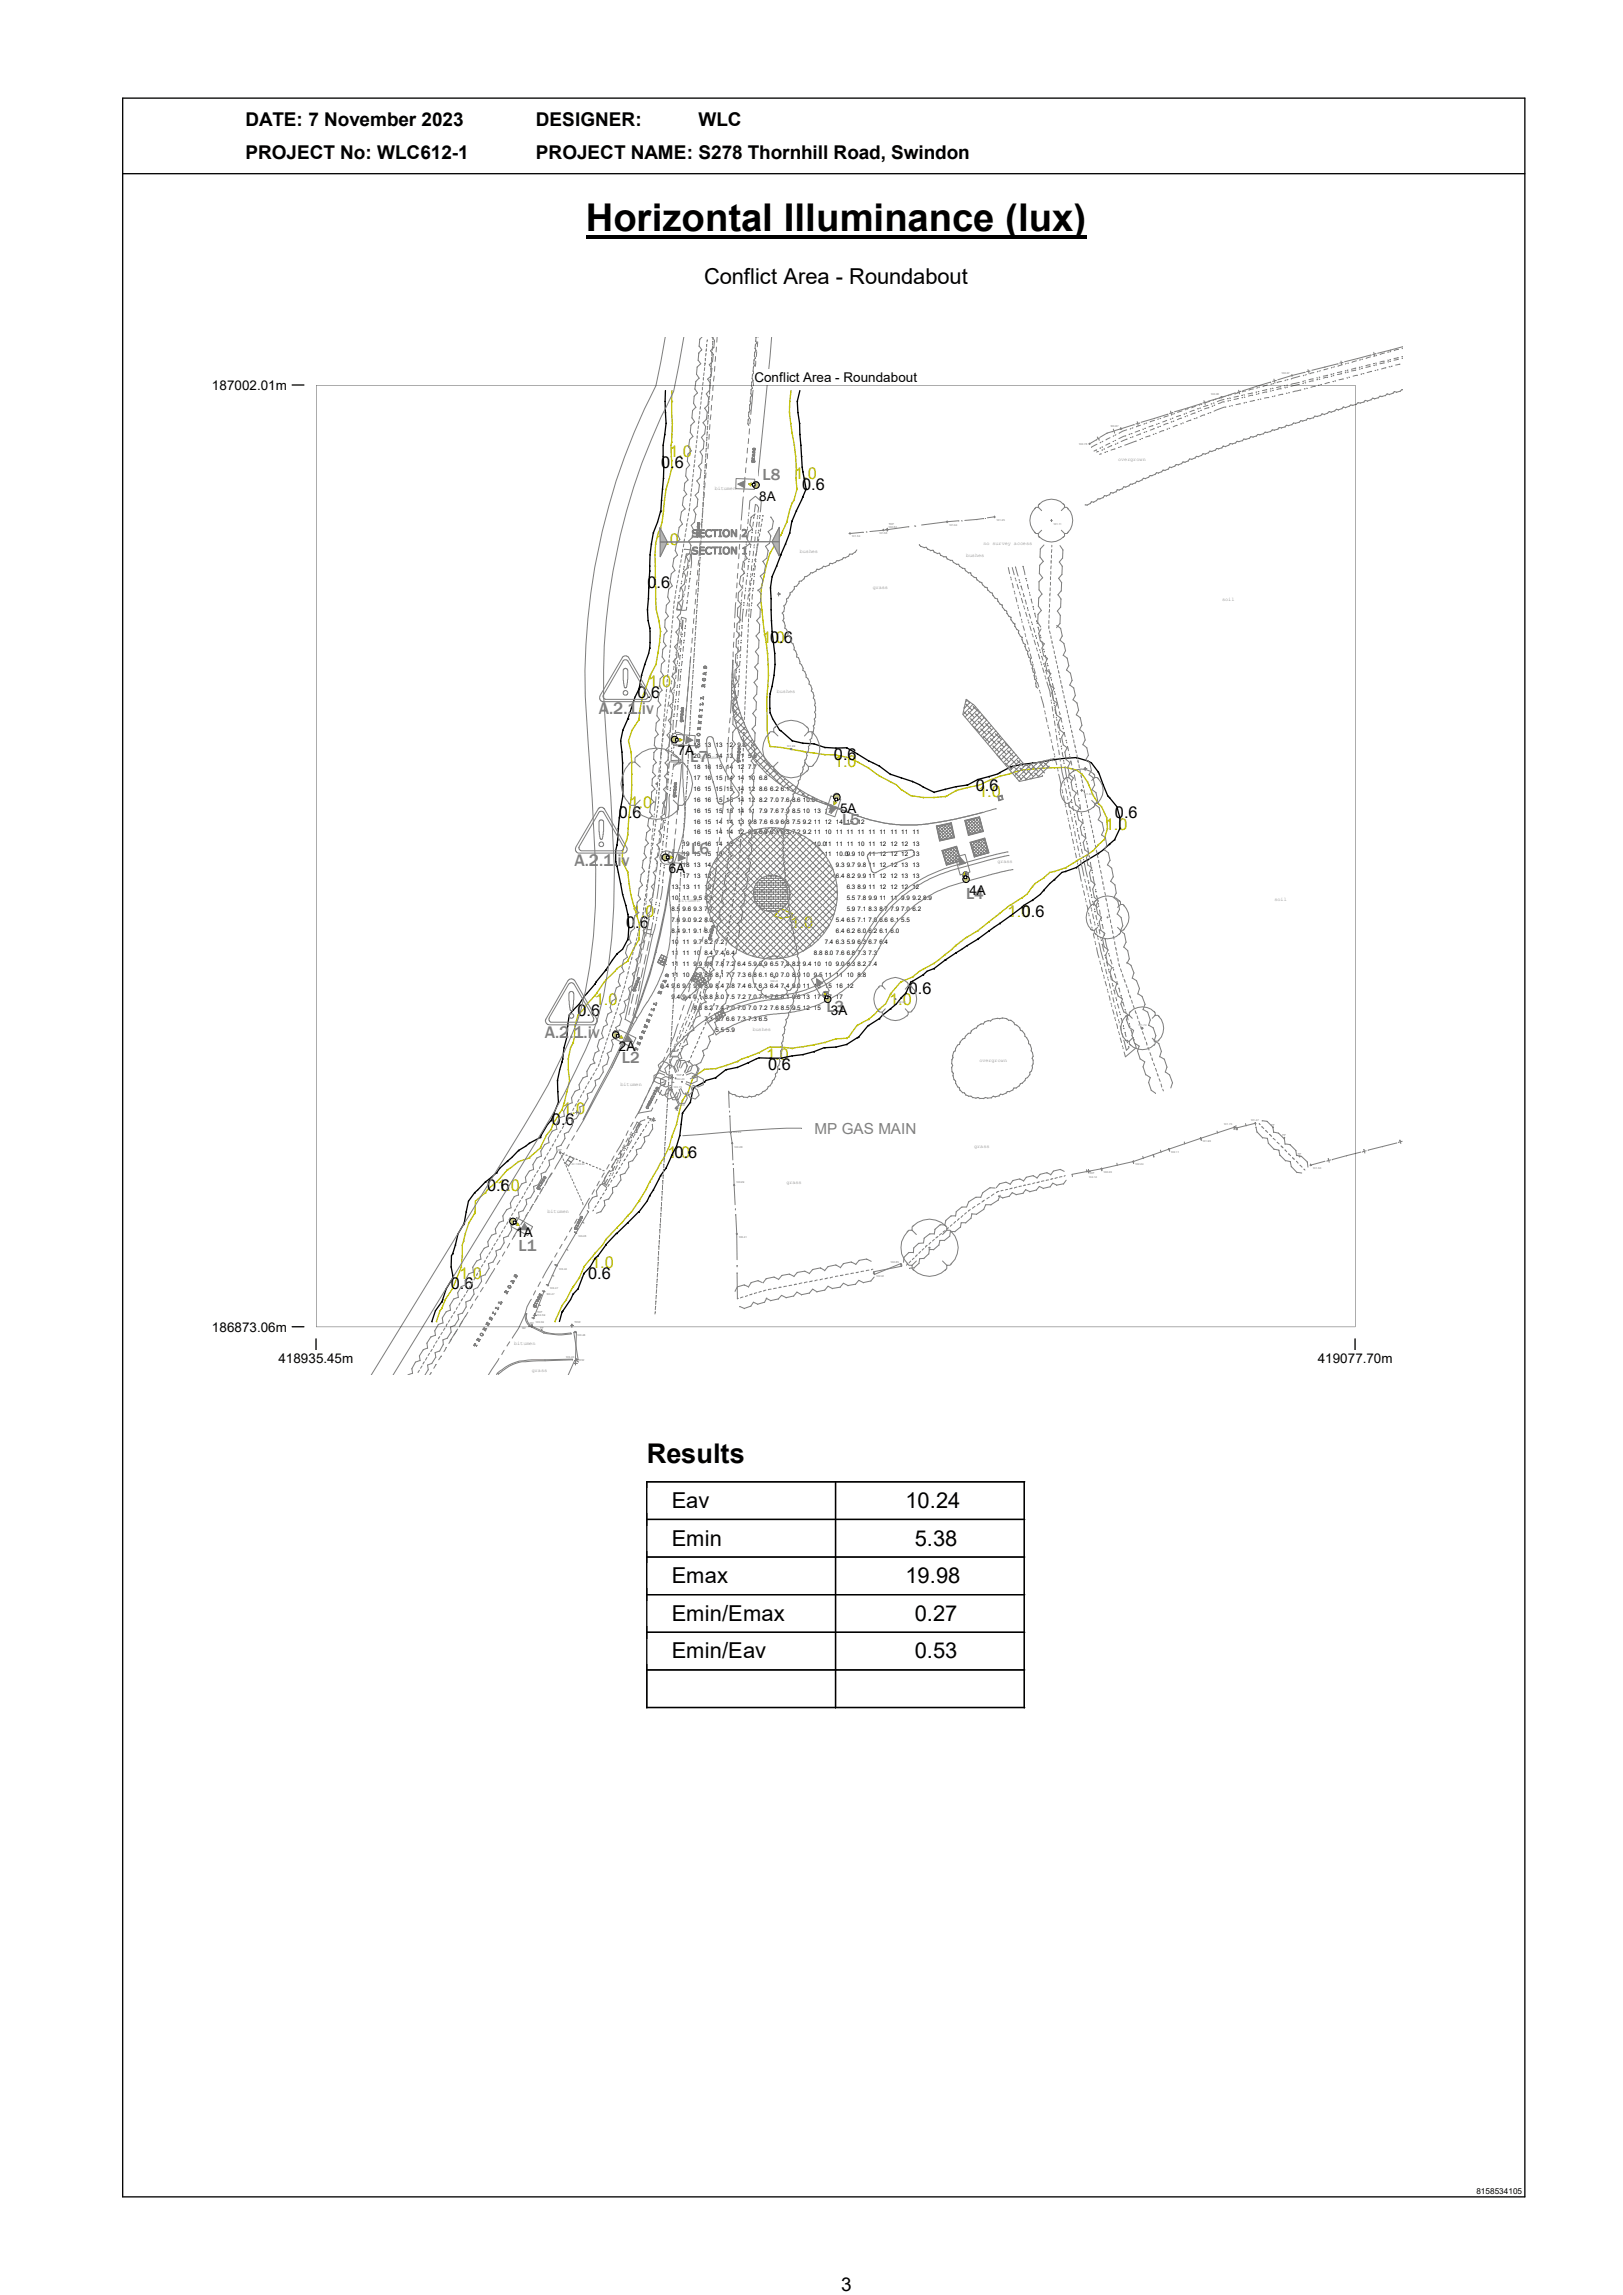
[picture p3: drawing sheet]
<svg xmlns="http://www.w3.org/2000/svg" width="210mm" height="297mm" viewBox="0 0 210 297" stroke-linecap="round" stroke-linejoin="round" font-family="sans-serif">
<defs><g id="words">
<text font-size="5" x="75.8" y="29.9">Horizontal Illuminance (lux)</text>
<text font-size="3.5" x="83.7" y="189.4">Results</text>
<g font-size="2.8">
<text x="91.1" y="36.7">Conflict Area - Roundabout</text>
<text x="86.9" y="195.2">Eav</text>
<text x="117.2" y="195.2">10.24</text>
<text x="86.9" y="200">Emin</text>
<text x="118.4" y="200">5.38</text>
<text x="86.9" y="204.9">Emax</text>
<text x="86.9" y="209.8">Emin/Emax</text>
<text x="117.2" y="204.9">19.98</text>
<text x="118.4" y="209.8">0.27</text>
<text x="86.9" y="214.6">Emin/Eav</text>
<text x="118.4" y="214.6">0.53</text>
</g>
<g font-size="2.5">
<text x="31.7" y="16.3">DATE:</text>
<text x="39.9" y="16.3">7 November 2023</text>
<text x="69.3" y="16.3">DESIGNER:</text>
<text x="90.4" y="16.3">WLC</text>
<text x="31.7" y="20.6">PROJECT No:</text>
<text x="48.8" y="20.6">WLC612-1</text>
<text x="69.3" y="20.6">PROJECT NAME:</text>
<text x="90.4" y="20.6">S278 Thornhill Road, Swindon</text>
<text x="108.8" y="296.5">3</text>
</g>
<g font-size="2.2" fill="#808080">
<text x="77.5" y="92.5">A.2.1.iv</text>
<text x="74.3" y="112.1">A.2.1.iv</text>
<text x="70.5" y="134.3">A.2.1.iv</text>
</g>
<g font-size="2.1" fill="#c0c000">
<text x="86.6" y="59.1">1.0</text>
<text x="102.8" y="62">1.0</text>
<text x="84.9" y="70.5">1.0</text>
<text x="98.6" y="83.2">1.0</text>
<text x="83.9" y="88.9">1.0</text>
<text x="107.9" y="99.2">1.0</text>
<text x="81.4" y="104.5">1.0</text>
<text x="126.6" y="103.1">1.0</text>
<text x="143" y="107.4">1.0</text>
<text x="81.7" y="118.7">1.0</text>
<text x="130.4" y="118.7">1.0</text>
<text x="102.3" y="120.1">1.0</text>
<text x="77" y="130">1.0</text>
<text x="115.1" y="130">1.0</text>
<text x="99.1" y="137.1">1.0</text>
<text x="72.8" y="144.2">1.0</text>
<text x="86.4" y="149.9">1.0</text>
<text x="64.3" y="154.1">1.0</text>
<text x="59.4" y="165.5">1.0</text>
<text x="76.5" y="164">1.0</text>
</g>
<g font-size="2.1">
<text x="85.6" y="60.6">0.6</text>
<text x="103.8" y="63.4">0.6</text>
<text x="83.8" y="76.2">0.6</text>
<text x="99.7" y="83.2">0.6</text>
<text x="82.5" y="90.3">0.6</text>
<text x="107.9" y="98.3">0.6</text>
<text x="80.1" y="105.9">0.6</text>
<text x="126.3" y="102.4">0.6</text>
<text x="144.3" y="105.9">0.6</text>
<text x="132.2" y="118.7">0.6</text>
<text x="81" y="120.1">0.6</text>
<text x="74.7" y="131.4">0.6</text>
<text x="117.6" y="128.6">0.6</text>
<text x="99.4" y="138.5">0.6</text>
<text x="71.4" y="145.6">0.6</text>
<text x="87.3" y="149.9">0.6</text>
<text x="63" y="154.1">0.6</text>
<text x="58.3" y="166.9">0.6</text>
<text x="76.1" y="165.5">0.6</text>
</g>
<g font-size="2.1" fill="#808080">
<text x="98.7" y="62.1">L8</text>
<text x="89.3" y="98.6">L7</text>
<text x="109" y="106.8">L5</text>
<text x="89.5" y="110.6">L6</text>
<text x="125" y="116.3">L4</text>
<text x="106.9" y="131">L3</text>
<text x="80.5" y="137.5">L2</text>
<text x="67.1" y="161.8">L1</text>
</g>
<text font-size="2" fill="#808080" x="105.4" y="146.7">MP GAS MAIN</text>
<g font-size="1.7">
<text x="27.4" y="50.5">187002.01m</text>
<text x="97.6" y="49.4">Conflict Area - Roundabout</text>
<text x="98.3" y="64.8">8A</text>
<text x="87.7" y="97.7">7A</text>
<text x="108.7" y="105.2">5A</text>
<text x="86.5" y="113">6A</text>
<text x="125.4" y="115.8">4A</text>
<text x="107.5" y="131.4">3A</text>
<text x="80.1" y="136">2A</text>
<text x="66.8" y="160.1">1A</text>
<text x="27.4" y="172.3">186873.06m</text>
<text x="36" y="176.4">418935.45m</text>
<text x="170.5" y="176.4">419077.70m</text>
</g>
<text font-size="1.1" x="191.1" y="283.9">8158534105</text>
<g font-size=".8">
<text x="89.7" y="96.6">18 13 13 12 9.8</text>
<text x="89.7" y="98.1">20 15 14 13 11 5.6</text>
<text x="89.7" y="99.5">18 16 15 14 12 7.7</text>
<text x="89.7" y="100.9">17 16 15 14 14 10 6.8</text>
<text x="89.7" y="102.3">16 15 15 15 14 12 8.6 6.2 6.1</text>
<text x="89.7" y="103.8">16 16 15 15 14 12 8.2 7.0 7.6 8.6 10.0</text>
<text x="89.7" y="105.2">16 15 15 15 14 11 7.9 7.6 7.9 8.5 10 13 17</text>
<text x="89.7" y="106.6">16 15 14 14 13 9.8 7.6 6.9 6.8 7.5 9.2 11 12 14 15 12</text>
<text x="89.7" y="108">16 15 14 14 12 8.9 6.9 6.3 6.3 7.2 9.2 11 10 11 11 11 11 11 11 11 11</text>
<text x="88.3" y="109.4">19 16 16 14 13</text>
<text x="88.3" y="110.8">19 15 15 13</text>
<text x="88.3" y="112.3">18 13 14</text>
<text x="88.3" y="113.7">17 13 12</text>
<text x="105.3" y="109.4">10.011 11 11 10 11 12 12 12 13</text>
<text x="106.7" y="110.8">11 10.09.9 10 11 12 12 12 13</text>
<text x="108.2" y="112.3">9.3 9.7 9.8 11 12 12 13 13</text>
<text x="108.2" y="113.7">6.4 8.2 9.9 11 12 12 13 13</text>
<text x="86.9" y="115.1">13 13 11 10</text>
<text x="86.9" y="116.5">10 11 9.5 8.3</text>
<text x="86.9" y="117.9">8.5 9.6 9.3 7.7</text>
<text x="86.9" y="119.3">7.6 9.0 9.2 8.0</text>
<text x="108.2" y="119.3">5.4 6.5 7.1 7.0 6.6 6.1 5.5</text>
<text x="109.6" y="115.1">6.3 8.9 11 12 12 12 12</text>
<text x="109.6" y="116.5">5.5 7.8 9.9 11 11 9.9 9.2 8.9</text>
<text x="109.6" y="117.9">5.9 7.1 8.3 8.7 7.9 7.0 6.2</text>
<text x="86.9" y="120.8">8.4 9.1 9.1 8.0</text>
<text x="86.9" y="122.2">10 11 9.7 8.2 7.2</text>
<text x="86.9" y="123.6">11 11 10 8.4 7.4 6.4</text>
<text x="86.9" y="125">11 11 9.9 8.6 7.8 7.2 6.4 5.9 5.9 6.5 7.3 8.2 9.4 10 10 9.0 8.3 8.2 7.4</text>
<text x="105.3" y="123.6">8.8 8.0 7.6 6.8 7.3 7.3</text>
<text x="106.7" y="122.2">7.4 6.3 5.9 6.3 6.7 6.4</text>
<text x="108.2" y="120.8">6.4 6.2 6.0 6.2 6.1 6.0</text>
<text x="85.5" y="127.8">8.4 9.6 9.7 9.4 8.9 8.4 7.8 7.4 6.7 6.3 6.4 7.4 9.0 11 13 15 16 12</text>
<text x="86.9" y="126.4">11 10 9.7 8.8 8.1 7.7 7.3 6.8 6.1 6.0 7.0 8.9 10 9.5 11 11 10 8.8</text>
<text x="86.9" y="129.3">9.4 9.4 9.1 8.8 8.0 7.5 7.2 7.0 7.1 7.6 8.1 9.6 13 17 17 17</text>
<text x="89.7" y="130.7">8.6 8.2 7.4 7.0 7.0 7.0 7.2 7.6 8.5 9.5 12 15</text>
<text x="91.1" y="132.1">7.3 6.7 6.6 7.3 7.3 6.5</text>
<text x="92.6" y="133.5">5.5 5.9</text>
</g>
<g font-size=".7" fill="#808080">
<text x="144.7" y="59.6">overgrown</text>
<text x="92.5" y="63.5">bitumen</text>
<text x="103.5" y="71.6">bushes</text>
<text x="127.3" y="70.5">no survey access</text>
<text x="112.9" y="76.2">grass</text>
<text x="125" y="72.1">bushes</text>
<text x="158.2" y="77.8">soil</text>
<text x="100.5" y="89.7">bushes</text>
<text x="90.6" y="98.2">bitumen</text>
<text x="129.1" y="111.7">grass</text>
<text x="87.8" y="116.7">bitumen</text>
<text x="97.5" y="115.6">bushes</text>
<text x="164.9" y="116.6">soil</text>
<text x="97.4" y="133.4">bushes</text>
<text x="126.7" y="137.5">overgrown</text>
<text x="80.3" y="140.5">bitumen</text>
<text x="126.1" y="148.6">grass</text>
<text x="101.8" y="153.2">grass</text>
<text x="70.9" y="156.9">bitumen</text>
<text x="66.5" y="174.1">bitumen</text>
<text x="68.8" y="177.6">grass</text>
</g>
<g font-size=".4" fill="#808080">
<text x="156.7" y="51.1">100.36</text>
<text x="165.8" y="48.3">100.37</text>
<text x="139.6" y="57.6">100.76</text>
<text x="143.7" y="55.2">100.87</text>
<text x="110.2" y="69.6">101.54</text>
<text x="113.7" y="69.1">101.56</text>
<text x="115" y="68.4">102.64</text>
<text x="115" y="67.9">TOF</text>
<text x="122.8" y="68.1">101.34</text>
<text x="128.9" y="67.4">101.25</text>
<text x="136.3" y="67.9">101.11</text>
<text x="101.8" y="96.7">101.99</text>
<text x="140.3" y="102.8">101.80</text>
<text x="99.7" y="127">102.41</text>
<text x="116.1" y="129.8">102.32</text>
<text x="147.3" y="132.8">101.74</text>
<text x="87.2" y="140.8">103.15</text>
<text x="87.5" y="139.7">104.40</text>
<text x="87.5" y="139.3">TOF</text>
<text x="87.8" y="143.1">TOW</text>
<text x="72.3" y="148.9">EP</text>
<text x="94.8" y="146.7">103.24</text>
<text x="95" y="148.5">103.28</text>
<text x="151.5" y="149.2">102.11</text>
<text x="155.6" y="147.8">101.93</text>
<text x="158.4" y="145.6">101.75</text>
<text x="161.8" y="145.1">101.47</text>
<text x="164.5" y="145.7">FP</text>
<text x="165.9" y="147.1">FP</text>
<text x="167.9" y="149.5">FP</text>
<text x="74" y="150.8">cl=103.24</text>
<text x="95.2" y="153.1">103.29</text>
<text x="140.9" y="152.4">104.14</text>
<text x="140.9" y="152">TOF</text>
<text x="142.8" y="151.8">102.23</text>
<text x="146.9" y="150.8">102.24</text>
<text x="169.9" y="151.3">101.50</text>
<text x="74.8" y="160.1">103.46</text>
<text x="95.6" y="160.2">103.41</text>
<text x="70.7" y="167.6">103.47</text>
<text x="71.2" y="166.9">103.47</text>
<text x="72.3" y="164.3">103.44</text>
<text x="113.4" y="165.3">102.91</text>
<text x="115.2" y="163.4">102.85</text>
<text x="67.6" y="172">GV</text>
<text x="68.6" y="171.4">WV</text>
<text x="69.3" y="171.2">103.59</text>
<text x="69.5" y="170.3">104.59</text>
<text x="69.5" y="169.9">TOF</text>
<text x="69.9" y="172">FP</text>
<text x="74.3" y="171.2">TOW</text>
<text x="74.7" y="172.9">103.48</text>
<text x="73.2" y="175.7">103.40</text>
<text x="74.8" y="176.1">TOW</text>
</g>
</g></defs>
<path d="M15.9 12.7h181.4v271.6h-181.4zM15.9 22.5h181.4" fill="none" stroke="#000" stroke-width=".17"/>
<g fill="#fff">
<path d="M31.7 14.1h7.5v2.8h-7.5z"/>
<path d="M39.2 14.1h20.8v2.8h-20.8z"/>
<path d="M69.3 14.1h13.8v2.8h-13.8z"/>
<path d="M31.7 18.3h16.4v2.9h-16.4z"/>
<path d="M48.1 18.3h12.5v2.9h-12.5z"/>
<path d="M69.3 18.3h20.4v2.9h-20.4z"/>
<path d="M89.7 14.1h6.3v2.8h-6.3z"/>
<path d="M89.7 18.3h35.8v2.9h-35.8z"/>
<path d="M191.1 283h5.9v1.1h-5.9z"/>
<path d="M75.8 25.4h64.7v5.6h-64.7z"/>
</g>
<path d="M75.8 30.4h64.7v.5h-64.7z" fill="#000"/>
<path d="M91.1 34.2h34.2v3.1h-34.2z" fill="#fff"/>
<g fill="none" stroke="#c0c000" stroke-width=".17">
<path d="M86.9 59.1h.1M86.9 59.1v.5M86.9 51.9h.1M86.9 51.9l.1 .1M86.9 51.9l.1 2.9M86.9 59.6v1M86.9 52h.1M86.9 57.2h.1M86.9 57.2l-.1 .4 .1 1.5M86.9 59.6h.1M87 56.2v.1M87 56.2l-.1 1"/>
<path d="M87 50.5l-.1 1.4M87 54.8h.1M87 54.8v1.4M102.2 53.4h.1M102.2 53.4l.1 1.4M102.2 51.9v.1M102.2 51.9v1.5M102.3 54.8h.1M102.3 54.8l.2 1.2M102.4 50.5l-.2 1.4M102.5 56h.1M102.5 56l.3 1.6"/>
<path d="M102.8 57.6v.1M102.8 57.6l.2 1.5M103 59.1h.1M103 59.1v1.4M84.8 71.8h.1M84.8 71.8v1.4M84.8 73.2v.1M84.8 73.2v1.4M84.8 74.6v.1M84.8 74.6v1.5M84.8 70.4h.1M84.8 70.4v1.4"/>
<path d="M84.8 76.1h.1M84.8 76.1v1.4M84.8 77.5h.1M84.8 77.5l.1 1.4M84.9 78.9l.1 .1M84.9 78.9l.4 1.4M85.5 68.3v.1M85.5 68.3l-.3 .7-.4 1.4M85.7 67.6h.1M85.7 67.6l-.2 .7M85.9 66.1v.1M85.9 66.1l-.2 1.5"/>
<path d="M86 64.7v.1M86 64.7l-.1 1.4M86.2 63.3h.1M86.2 63.3l-.2 1.4M86.9 60.6l.1 .1M86.9 60.6l-.7 2.7M98.4 77.5h.1M98.4 77.5l.2 1.4M98.5 76.1h.1M98.5 76.1l-.1 1.4M98.6 78.9v.1M98.6 78.9l.1 1.4"/>
<path d="M98.8 74.6l.1 .1M98.8 74.6l-.3 1.5M99.1 73.2l.1 .1M99.1 73.2l-.3 1.4M99.7 71.6h.1M99.7 71.6l-.6 1.6M101 69.2l.1 .1M101 69.2l-1.3 2.4M101.2 69h.1M101.2 69l-.2 .2M101.8 67.6h.1M101.8 67.6l-.6 1.4"/>
<path d="M102.5 65.1v.1M102.5 65.1l-.7 2.5M102.7 64.7l.1 .1M102.7 64.7l-.2 .4M103 61.9h.1M103 61.9l.1 1.4M103 60.5h.1M103 60.5v1.4M103.1 63.3h.1M103.1 63.3l-.4 1.4M81.3 95.9h.1M81.3 95.9l.4 1.4"/>
<path d="M81.7 97.3v.1M81.7 97.3v1.4M81.7 98.7l.1 .1M81.7 98.7v2.9M82.7 93v.1M82.7 93.1v.1M82.7 93.1l-.9 1.4-.5 1.4M82.8 91.7h.1M82.8 91.7l-.1 1.3M83.1 90.2l.1 .1M83.1 90.2l-.3 1.5M84.1 87.6h.1"/>
<path d="M84.1 87.6l-1 2.6M84.2 87.4h.1M84.2 87.4l-.1 .2M84.9 86h.1M84.9 86l-.7 1.4M85.1 84.5l.1 .1M85.1 84.5l-.2 1.5M85.3 80.3h.1M85.3 80.3l.2 1.4M85.3 83.1l.1 .1M85.3 83.1l-.2 1.4M85.5 81.7h.1"/>
<path d="M85.5 81.7l-.2 1.4M98.7 80.3h.1M98.7 80.3l.2 1.4M98.9 81.7h.1M98.9 81.7l.2 1.4M99.1 83.1l.1 .1M99.1 83.1l.2 1.4M99.2 90.2l.1 .1M99.2 90.2v1.5M99.2 91.7h.1M99.2 91.7l.1 1.3M99.3 93v.1"/>
<path d="M99.3 93v1.5M99.3 94.5h.1M99.3 94.5l.1 1.4M99.3 84.5l.1 .1M99.3 84.5l.1 1.5M99.4 88.8v.1M99.4 88.8l-.2 1.4M99.4 86h.1M99.4 86v1.4M99.4 87.4h.1M99.4 87.4v1.4M99.4 95.9h.1"/>
<path d="M99.4 95.9l.3 .7M99.7 96.6h.1M99.7 96.6l1.3 .1M101 96.7l.1 .1M101 96.7l1.5 .3M102.5 97h.1M102.5 97l1.4 .2M103.9 97.2v.1M103.9 97.2l1.4 .3M105.3 97.5h.1M105.3 97.5l1.4 .2M106.7 97.7h.1"/>
<path d="M106.7 97.7h1.5M108.2 97.7h.1M108.2 97.7l1.4 .3M109.6 98h.1M109.6 98l1.4 .6M111 98.6h.1M111 98.6l1.4 .8M112.4 99.4h.1M112.4 99.4l1.4 1M132.2 99.7l-1.4 .4M132.2 99.7h.1M133.6 99.5v.1"/>
<path d="M135 99.4l-2.8 .3M135 99.4h.1M136.4 99.4h.1M137.9 99.3l-2.9 .1M137.9 99.3v.1M137.9 99.3l1.4 .4M139.3 99.7h.1M139.3 99.7l.7 .5 .7 1M80.5 111.5h.1M80.5 111.5l.7 1.4M80.6 110.1h.1M80.6 110.1l-.1 1.4"/>
<path d="M81.2 108h.1M81.2 108l-.1 .7-.5 1.4M81.2 112.9h.1M81.2 112.9l.2 1.4M81.3 107.2v.1M81.3 107.2l-.1 .8M81.4 105.8v.1M81.4 105.8l-.1 1.4M81.4 114.3v.1M81.4 114.3l.2 1.4M81.5 104.4h.1M81.5 104.4l-.1 1.4"/>
<path d="M81.6 115.7l.1 .1M81.6 115.7l.4 1.5M81.7 103h.1M81.7 103l-.2 1.4M81.7 100.2h.1M81.7 101.6h.1M81.7 101.6v1.4M82 117.2h.1M82 117.2l.4 1.4M82.4 118.6h.1M82.4 118.6l.3 .8M82.7 119.4h.1"/>
<path d="M82.7 119.4l.1 .6-.1 1.4M101 117.6l-.8 1 .8 .2M101 117.6h.1M101 118.8l.1 .1M101 117.6l1.5 .6M102.5 118.6l-1.5 .2M102.5 118.6v.1M102.5 118.2v.4M102.5 118.2v.1M113.8 100.4v.1M113.8 100.4l1.4 .8M115.2 101.2h.1"/>
<path d="M115.2 101.2l.8 .4 .7 .6M116.6 102.2l1.3 .8h.2M118.1 103h.1M118.1 103l1.4 .2M119.5 103.2v.1M119.5 103.2h1.4M120.9 103.2v.1M122.3 103.1l-1.4 .1M122.3 103.1h.1M123.7 102.3v.1M123.7 102.3l-1.4 .8M125.1 101.9l-1.4 .4"/>
<path d="M125.1 101.9l.1 .1M126.5 101.6l-1.4 .3M126.5 101.6l.1 .1M128 101l-1.5 .6M128 101h.1M128 119.3l-1.5 1.1M128 119.3h.1M129.4 100.5l-1.4 .5M129.4 100.5h.1M129.4 118.2h.1M129.4 118.2l-1.4 1.1M130.8 100.1l-1.4 .4"/>
<path d="M130.8 100.1h.1M130.8 117.1l-1.4 1.1M130.8 117.1h.1M132.2 116.2h.1M132.2 116.2l-1.4 .9M133.6 114.7v.1M133.6 114.7l-.7 1-.7 .5M135 113.6l.1 .1M135 113.6l-1.1 .7-.3 .4M136.4 112.8l-.6 .1-.8 .7M136.4 112.8h.1M137.9 112.3v.1"/>
<path d="M137.9 112.3l-1.5 .5M139.3 111.4l-1.4 .9M139.3 111.4v.1M140.7 101.2h.1M140.7 101.2l.8 1.8M140.7 110.6l.1 .1M140.7 110.6l-1.4 .8M141.5 103l.6 1 .4 .4 .7 1.4M141.5 103h.1M142.1 109.3l.1 .1M142.1 109.3l-.6 .8-.8 .5M142.9 108.7h.1"/>
<path d="M142.9 108.7l-.8 .6M143.2 105.8l.1 .1M143.2 105.8l.1 1.4M143.3 107.2v.1M143.3 107.2l-.4 1.5M73.5 137l.1 .1M73.5 137v1.4M73.5 138.4l.1 .1M73.5 138.4l.2 1.4M73.7 139.8v.1M73.7 139.8l-.3 1.5M74.2 135h.1"/>
<path d="M74.2 135l-.4 .6-.3 1.4M74.3 134.2h.1M74.3 134.2l-.1 .8M74.4 132.8h.1M74.4 132.8l-.1 1.4M75.6 130.6h.1M75.6 130.6l-.8 .8-.4 1.4M77 128.8v.1M77 128.8l-1 1.1-.4 .7M77.2 128.5l.1 .1M77.2 128.5l-.2 .3M78.4 126.8v.1"/>
<path d="M78.4 126.8l-1.2 1.7M79.8 125.3l-1.4 1.5M79.8 125.3l.1 .1M81.2 124.4h.1M81.2 124.4l-1.4 .9M81.3 124.2v.1M81.3 124.2l-.1 .2M82.7 121.4v.2M82.7 121.4v.1M82.7 121.6h.1M82.7 121.6l-1.4 2.6M89.7 139.4h.1"/>
<path d="M89.7 139.4l-.6 1.9M91.1 138.4l-1.4 1M91.1 138.4h.1M92.6 138.3l-1.5 .1M92.6 138.3h.1M94 137.9l-1.4 .4M94 137.9h.1M95.4 137.4h.1M95.4 137.4l-1.4 .5M96.8 136.8l-.8 .2-.6 .4M96.8 136.8h.1M98.2 136.2l.1 .1"/>
<path d="M98.2 136.2l-1.4 .6M99.7 135.5h1.3M99.7 135.5l-1.5 .7M99.7 135.5v.1M101 135.5l1.5 .2M101 135.5l.1 .1M102.5 135.7h.1M103.9 135.5l-1.4 .2M103.9 135.5h.1M105.3 135.2l-1.4 .3M105.3 135.2l.1 .1M106.7 134.9l-1.4 .3"/>
<path d="M106.7 134.9l.1 .1M108.2 134.5l-1.5 .4M108.2 134.5h.1M109.6 134.4h.1M109.6 134.4l-1.4 .1M109.8 134.2h.1M109.8 134.2l-.2 .2M111 132.7l-1.2 1.5M111 132.7h.1M112.4 131.9v.1M112.4 131.9l-1.4 .8M113.8 130.6h.1"/>
<path d="M113.8 130.6l-1.4 1.3M115.2 128.7h.1M115.2 128.7l-.6 1.2-.8 .7M115.3 128.5l.1 .1M115.3 128.5l-.1 .2M116.6 127l-1.3 1.5M116.6 127l.1 .1M118.1 126.4v.1M118.1 126.4l-1.5 .6M119.5 125.4v.1M120.9 124.7h.1M120.9 124.7l-1.9 1-.9 .7"/>
<path d="M122.3 123.5v.1M122.3 123.5l-1.4 1.2M123.7 122.3v.1M123.7 122.3l-1.4 1.2M125.1 121.3h.1M125.1 121.3l-1.4 1M126.5 120.4l.1 .1M126.5 120.4l-1.4 .9M60.2 159.7h.1M60.2 159.7l-.2 .9M61.4 157l.1 .1M61.4 157l-.7 1.3-.5 1.4"/>
<path d="M61.5 156.8v.1M61.5 156.8l-.1 .2M62.8 154.3l.1 .1M62.8 154.3l-1.3 1.1v1.4M64.3 153h.1M64.3 153l-1.3 1-.2 .3M65.7 151.4h.1M65.7 151.4l-1.4 1.6M67.1 150.3l-1.4 1.1M67.1 150.3v.1M68.5 149.9h.1M68.5 149.9l-1.4 .4"/>
<path d="M69.9 148.5l.1 .1M69.9 148.5l-1.4 1.4M70 148.3l.1 .1M70 148.3l-.1 .2M71.3 146.1l.1 .1M71.3 146.1l-.6 .8-.7 1.4M71.5 145.5h.1M71.5 145.5l-.2 .6M72.7 143.6h.1M72.7 143.6l-1.2 1.9M73 142.7h.1M73 142.7l-.3 .9"/>
<path d="M73.4 141.3h.1M73.4 141.3l-.4 1.4M79.8 158.9h.1M79.8 158.9l-1.4 1.5M81.2 157.3l.1 .1M81.2 157.3l-1.4 1.6M82.7 155.4h.1M82.7 155.4v.1M82.7 155.4l-1 1.4-.5 .5M84.1 153h.1M84.1 153l-.5 1-.9 1.4M84.3 152.6v.1"/>
<path d="M84.3 152.6l-.2 .4M85.5 150.5h.1M85.5 150.5l-1.2 2.1M85.9 149.8h.1M85.9 149.8l-.4 .7M86.9 147.2h.1M86.9 147.2l-.3 1.1-.7 1.5M87 146.9v.1M87 146.9l-.1 .3M87.5 145.5h.1M87.5 145.5l-.5 1.4M87.8 144.1h.1"/>
<path d="M87.8 144.1l-.3 1.4M88.3 142.4v.1M88.3 142.4l-.5 1.7M89.1 141.3h.1M89.1 141.3l-.8 1.1M57.2 169.3h.1M57.2 169.3l-.3 .3-.4 1.5M57.6 168.2h.1M57.6 168.2l-.4 1.1M58.6 166.7v.1M58.6 166.7l-1 1.5M59.1 165.4h.1"/>
<path d="M59.1 165.4l-.5 1.3M59.7 164h.1M59.7 164l-.6 1.4M59.8 162.5l.1 .1M59.8 162.5l-.1 1.5M60 160.6v.1M60 160.6l-.2 .5v1.4M72.7 169h.1M72.7 169l-.9 2.1M73.3 168.2h.1M73.3 168.2l-.6 .8M74.2 166.5v.1"/>
<path d="M74.2 166.5l-.9 1.7M75 165.4h.1M75 165.4l-.8 1.1M75.6 163.9v.1M75.6 163.9l-.6 1.5M77 162.2h.1M77 162.2l-1.4 1.7M78.4 160.4h.1M78.4 160.4l-.4 .7-1 1.1"/>
</g>
<g fill="none" stroke="#000" stroke-width=".17">
<path d="M85.8 57.6l.1 .1M85.8 57.6v1.5M85.8 59.1h.1M85.8 59.1l.1 1.4M86 56.2l.1 .1M86 56.2l-.2 1.4M86.1 51.9v.1M86.1 51.9v1.5M86.1 50.5v1.4M86.1 53.4h.1M86.1 53.4l.1 1.4M86.2 54.8h.1"/>
<path d="M86.2 54.8l-.2 1.4M103.2 51.9v.1M103.2 51.9l.1 1.5M103.3 53.4h.1M103.3 53.4l.2 1.4M103.5 54.8h.1M103.5 54.8v1.4M103.5 50.5l-.3 1.4M103.5 56.2v.1M103.5 56.2l.1 1.4M103.6 57.6l.1 .1M103.6 57.6l.2 2.9"/>
<path d="M103.7 59.1h.1M83.8 78.9v.1M83.8 78.9l.1 1.4M83.9 77.5h.1M83.9 77.5l-.1 1.4M83.9 76.1h.1M83.9 76.1v1.4M84.1 73.2v.1M84.1 73.2v.7M84.1 73.9h.1M84.1 73.9l-.2 2.2M84.1 71.8h.1"/>
<path d="M84.1 71.8v1.4M84.3 70.4h.1M84.3 70.4l-.2 1.4M84.5 69h.1M84.5 69l-.2 1.4M85.5 66.2v.1M85.5 66.2l-.4 1.4-.6 1.4M85.5 66.1l.1 .1M85.5 66.1v.1M85.6 64.7v.1M85.6 64.7l-.1 1.4M85.7 63.3h.1"/>
<path d="M85.9 61.9h.1M85.9 61.9l-.3 2.8M85.9 60.5h.1M85.9 60.5v1.4M99.7 76.1h.1M99.7 76.1l.1 1.4M99.8 77.5h.1M99.8 77.5v1.4M99.8 78.9v.1M99.8 78.9v1.4M99.9 74.6v.1M99.9 74.6l-.2 1.5"/>
<path d="M100.5 73.2v.1M100.5 73.2l-.6 1.4M101 71.8h.1M101 71.8l-.5 1.4M101.6 70.4h.1M101.6 70.4l-.6 1.4M102.2 69h.1M102.2 69l-.6 1.4M102.5 67.4v.1M102.5 67.4l-.3 1.6M103 66.1l.1 .1M103 66.1l-.5 1.3"/>
<path d="M103.8 60.5h.1M103.8 60.5l.1 .5M103.9 61v.1M103.9 61l.4 2.3M103.9 64.3h.1M103.9 64.3l-.9 1.8M104.3 63.3h.1M104.3 63.3l-.4 1M80.3 95.9h.1M80.3 95.9l.2 1.4M80.5 97.3v.1M80.5 97.3l.1 1.4"/>
<path d="M80.6 98.7v.1M80.6 98.7v1.5M80.6 94.5h.1M80.6 94.5l-.3 1.4M81.2 93h.1M81.2 93l.1 .1M81.2 93l-.6 1.5M81.7 91.7h.1M81.7 91.7l-.5 1.3M82.7 89.2h.1M82.7 89.2l-.5 1-.5 1.5M82.8 88.8v.1"/>
<path d="M82.8 88.8l-.1 .4M83 87.4h.1M83 87.4l-.2 1.4M83.4 86h.1M83.4 86l-.4 1.4M83.9 80.3h.1M83.9 80.3l.2 1M84.1 81.3h.1M84.1 81.3v1.8M84.1 83.9h.1M84.1 83.9l-.2 .6-.5 1.5M84.1 83.1l.1 .1"/>
<path d="M84.1 83.1v.8M99.6 91.7h.1M99.6 91.7l.1 .5M99.7 89.8h.1M99.7 89.8l-.1 1.9M99.7 92.2v.1M99.7 92.2l.3 .8 .9 1.5M99.8 80.3h.1M99.8 80.3l.1 1.4M99.9 81.7h.1M99.9 81.7l.3 2.8M99.9 88.8v.1"/>
<path d="M99.9 88.8l-.2 1M100.1 83.1v.1M100.2 87.4h.1M100.2 87.4l-.3 1.4M100.2 84.5l.1 .1M100.2 84.5l.1 1.5M100.3 86h.1M100.3 86l-.1 1.4M100.9 94.5h.1M100.9 94.5l.1 .1M101 94.6h.1M101 94.6l1.5 1.2"/>
<path d="M102.5 95.8v.1M102.5 95.8l1.4 .4M103.9 96.2h.1M103.9 96.2l1.4 .1M105.3 96.3h.1M105.3 96.3l1.4 .4M106.7 96.7l.1 .1M106.7 96.7l1.5 .1M108.2 96.8v.1M109.6 96.8h-1.4M109.6 96.8h.1M109.6 96.8l1.4 .8"/>
<path d="M111 97.6h.1M111 97.6l1.4 .9M112.4 98.5h.1M112.4 98.5l1.4 .6M113.8 99.1v.1M113.8 99.1l1.4 1.1M129.4 100h.1M129.4 100l-.3 .2-1.1 .3M130.8 99.2l-1.4 .8M130.8 99.2l.1 .1M132.2 98.9l-1.4 .3M132.2 98.9v.1"/>
<path d="M133.6 98.8l-1.4 .1M133.6 98.8h.1M135 98.6l-1.4 .2M135 98.6h.1M136.4 98.3l-1.4 .3M136.4 98.3h.1M137.9 98.1l-1.5 .2M137.9 98.1v.1M139.3 98l-1.4 .1M139.3 98v.1M139.3 98l1.4 .5M140.7 98.5h.1"/>
<path d="M140.7 98.5l.5 .2 .9 1.2M142.1 99.9h.1M142.1 99.9l.6 1.7M79.7 111.5h.1M79.7 111.5l.1 .6M79.8 109.3l.1 .1M79.8 109.3l-.1 .8v1.4M79.8 112.1h.1M79.8 112.1l.5 2.2M79.9 108.7h.1M79.9 108.7l-.1 .6M80 107.2l.1 .1"/>
<path d="M80 107.2l-.1 1.5M80.1 105.8l.1 .1M80.1 105.8l-.1 1.4M80.3 114.3v.1M80.3 114.3l.3 1.4M80.3 104.4h.1M80.3 104.4l-.2 1.4M80.6 100.2h.1M80.6 100.2v1.4M80.6 115.7v.1M80.6 115.7l.4 1.5M80.6 101.6h.1"/>
<path d="M80.6 101.6v1.4M80.6 103h.1M80.6 103l-.3 1.4M81 117.2h.1M81 117.2l.2 1.1M81.2 118.3l.1 .1M81.2 118.3l.2 1.7M115.2 100.2h.1M115.2 100.2l1.4 .5M116.6 100.7h.1M116.6 100.7l1.5 .4M118.1 101.1v.1"/>
<path d="M118.1 101.1l1.4 .8M119.5 101.9h.1M119.5 101.9l1.4 .6M120.9 102.5v.1M122.3 102.2l-1.4 .3M122.3 102.2h.1M123.7 101.8l-1.4 .4M123.7 101.8v.1M125.1 101.6l-1.4 .2M125.1 101.6h.1M126.5 100.9l-1.4 .7M126.5 100.9h.1"/>
<path d="M128 100.5l-1.5 .4M128 100.5h.1M129.4 119.5h.1M129.4 119.5l-1.4 1M130.8 118.5l-1.4 1M130.8 118.5h.1M132.2 117.4v.1M132.2 117.4l-1.4 1.1M133.6 116.5h.1M133.6 116.5l-1.1 .7-.3 .2M135 115.2l.1 .1M135 115.2l-.4 .5-1 .8"/>
<path d="M136.4 113.8l.1 .1M136.4 113.8l-1.4 1.4M137.9 112.8l-.5 .1-1 .9M137.9 112.8h.1M139.3 112.3h.1M139.3 112.3l-1.4 .5M140.7 111.3h.1M140.7 111.3l-1.4 1M142.1 110.4l.1 .1M142.1 110.4l-1.4 .9M142.7 101.6h.1M142.7 101.6l.6 1.4 .3 .3"/>
<path d="M143.6 109.3h.1M143.6 103.2l.9 1.2 .4 1.4M143.6 109.3l-1.5 1.1M144.2 108.7h.1M144.2 108.7l-.6 .6M144.9 105.8v.1M144.9 105.8v1.4M144.9 107.2v.1M144.9 107.2l-.7 1.5M72.1 139.8l.1 .1M72.1 139.8l.1 1.5M72.7 137.4l.1 .1"/>
<path d="M72.7 137.4l-.6 2.4M72.8 137l.1 .1M72.8 137l-.1 .4M73 135.6h.1M73 135.6l-.2 1.4M73.4 134.2h.1M73.4 134.2l-.4 1.4M73.4 132.8h.1M73.4 132.8v1.4M74.2 130.7v.1M74.2 130.7l-.5 .7-.3 1.4M75.6 129h.1"/>
<path d="M75.6 129l-.6 .9-.8 .8M77 127.3v.1M77 127.3l-1.4 1.7M77.1 127.1h.1M77.1 127.1l-.1 .2M78.4 125.5v.1M78.4 125.5l-1.3 1.6M79.8 123.4l.1 .1M79.8 123.4l-1.4 2.1M81.2 121.6h.1M81.2 121.6l-.6 1.3-.8 .5M81.3 121.4v.1"/>
<path d="M81.3 121.4l-.1 .2M81.4 120v.1M81.4 120l-.1 1.4M92.6 139.5h.1M92.6 139.5l-1.2 .3-.3 .2M94 138.4l-1.4 1.1M94 138.4v.1M95.4 138.1l-1.4 .3M95.4 138.1l.1 .1M96.8 137.5l.1 .1M96.8 137.5l-1.4 .6M98.2 136.9h1.5"/>
<path d="M98.2 136.9l-1.4 .6M98.2 136.9h.1M99.7 136.9h1.3M99.7 136.9v.1M101 136.9l.1 .1M102.5 136.7l-1.5 .2M102.5 136.7h.1M103.9 136.5l-1.4 .2M103.9 136.5h.1M105.3 136.1h.1M105.3 136.1l-1.4 .4M106.7 135.6l-1.4 .5"/>
<path d="M106.7 135.6h.1M108.2 135.5l-1.5 .1M108.2 135.5v.1M109.6 135.2h.1M109.6 135.2l-1.4 .3M111 134.3h.1M111 134.3l-1.4 .9M111.1 134.2h.1M111.1 134.2l-.1 .1M112.4 132.7l-1.3 1.5M112.4 132.7v.1M113.8 131.8v.1"/>
<path d="M113.8 131.8l-1.4 .9M115.2 130.6h.1M115.2 130.6l-1 .8-.4 .4M116.6 129.1l.1 .1M116.6 129.1l-.6 .8-.8 .7M117.2 128.5l.1 .1M117.2 128.5l-.6 .6M118.1 127l-.2 .1-.7 1.4M118.1 127h.1M119.5 126.2h.1M119.5 126.2l-1.4 .8M120.9 125.3v.1"/>
<path d="M120.9 125.3l-.9 .4-.5 .5M122.3 124.2h.1M122.3 124.2v.1M122.3 124.2l-1.4 1.1M123.7 123.3l-1.4 .9M123.7 123.3v.1M125.1 122.4l-1.4 .9M125.1 122.4h.1M126.5 121.5l.1 .1M126.5 121.5l-1.4 .9M128 120.5h.1M128 120.5l-1.5 1"/>
<path d="M60 158.5h.1M60 158.5l-.7 1.2-.4 1.4M60.1 158.3h.1M60.1 158.3l-.1 .2M60.3 156.8l.1 .1M60.3 156.8l-.2 1.5M61.4 154.3l.1 .1M61.4 154.3l-.8 1.1-.3 1.4M62.8 153h.1M62.8 153l-1.4 1.3M64.3 151.8h.1M64.3 151.8l-1.5 1.2"/>
<path d="M65.7 150.3h.1M65.7 150.3l-1 .9-.4 .6M67.1 148.9h.1M67.1 148.9l-1.4 1.4M68.5 148l-1.4 .9M68.5 148h.1M69.9 147.2h.1M69.9 147.2l-1.4 .8M70 146.9l.1 .1M70 146.9l-.1 .3M71.3 145h.1M71.3 145l-.4 .5-.9 1.4"/>
<path d="M71.7 144.1h.1M71.7 144.1l-.4 .9M72.2 141.3h.1M72.2 141.3l.1 1.4M72.3 142.7h.1M72.3 142.7l-.6 1.4M79.8 159.6h.1M79.8 159.6l-1.4 1.5M81.2 158.2l.1 .1M82.7 156.8v.1M82.7 156.8l-2.9 2.8M84.1 154.7v.1"/>
<path d="M84.1 154.7l-.4 .7-1 1.4M84.5 154l.1 .1M84.5 154l-.4 .7M85.5 152.1v.1M85.5 152.1l-1 1.9M86.2 151.2h.1M86.2 151.2l-.7 .9M86.9 149.5l.1 .1M86.9 149.5l-.7 1.7M87.5 148.3l.1 .1M87.5 148.3l-.6 1.2M88 146.9v.1"/>
<path d="M88 146.9l-.5 1.4M88.1 145.5h.1M88.1 145.5l-.1 1.4M88.3 144.1h.1M88.3 144.1l-.2 1.4M89.3 142.7h.1M89.3 142.7l-1 1.4M89.7 140.8l-.4 1.9M89.7 140.8h.1M91.1 140l.1 .1M91.1 140l-1.4 .8M57.2 168.4v.1"/>
<path d="M57.2 168.4l-.9 1.2-.4 1.5M57.3 168.2h.1M58.4 164h.1M58.4 164l.2 1.1M58.6 162.2v.1M58.6 162.2l-.2 .3v1.5M58.6 165.1h.1M58.6 165.1v.3M58.6 165.4h.1M58.6 165.4l-.9 1.4-.5 1.6M58.9 161.1l.1 .1M58.9 161.1l-.3 1.1"/>
<path d="M72.7 169.8h.1M72.7 169.8l-.3 1.2M72.9 169.6v.1M72.9 169.6l-.2 .2M74.2 167.5h.1M74.2 167.5l-.4 .7-.9 1.4M74.8 166.8h.1M74.8 166.8l-.6 .7M75.6 164.8h.1M75.6 164.8l-.8 2M77 162.9h.1M77 162.9l-.6 1.1-.8 .8"/>
<path d="M77.4 162.5v.1M77.4 162.5l-.4 .4M78.4 161.1h.1M78.4 161.1l-1 1.4"/>
</g>
<g fill="none" stroke="#808080" stroke-width=".13">
<path d="M108 103l.2 .3M124.8 113.3l.2 .1M124.9 113.1l.1-.1 .1 .2M125.2 113l.3-.1-.6-2.3-1.3 .3 .6 2.3 .4-.1M79.8 133.6h-.2l-.1 .1M79.9 133.9h-.3M80 133.6l.1-.3 2.2 1-.6 1.2-2.1-1 .1-.3M106.7 128.8l.2 .1M106.7 128.6l.2-.1 .1 .1M107 128.4l.3-.2-1.1-2.1-1.2 .6 1.2 2.2 .3-.2M66.4 157.9h-.1l-.1 .1M66.5 158.2h-.2"/>
<path d="M66.7 157.9l.1-.3 2.1 1.1-.6 1.2-2.1-1.2 .1-.2"/>
<circle cx="108.2" cy="103" r=".38"/>
<circle cx="124.9" cy="113.2" r=".37"/>
<circle cx="79.7" cy="133.8" r=".37"/>
<circle cx="106.8" cy="128.7" r=".37"/>
<circle cx="66.3" cy="158.1" r=".38"/>
</g>
<g fill="#808080" stroke="#808080" stroke-width=".13">
<path d="M66.3 158.1l-.1 .3z" fill-rule="evenodd"/>
<path d="M66.3 158.1l-.1 .3z" fill-rule="evenodd"/>
<path d="M66.3 158.1l-.1 .3z" fill-rule="evenodd"/>
<path d="M66.3 158.1l-.1 .3z" fill-rule="evenodd"/>
<path d="M66.3 158.1l-.1 .3z" fill-rule="evenodd"/>
<path d="M66.3 158.1l-.1 .3z" fill-rule="evenodd"/>
<path d="M66.3 158.1v.4z" fill-rule="evenodd"/>
<path d="M66.3 158.1v.4z" fill-rule="evenodd"/>
<path d="M66.3 158.1v.4z" fill-rule="evenodd"/>
<path d="M66.3 158.1v.4z" fill-rule="evenodd"/>
<path d="M66.3 158.1v.4z" fill-rule="evenodd"/>
<path d="M66.3 158.1v.4z" fill-rule="evenodd"/>
<path d="M66.3 158.1v.4z" fill-rule="evenodd"/>
<path d="M66.3 158.1v.4z" fill-rule="evenodd"/>
<path d="M66.3 158.1v.4z" fill-rule="evenodd"/>
<path d="M66.3 158.1v.4z" fill-rule="evenodd"/>
<path d="M66.3 158.1l.1 .4z" fill-rule="evenodd"/>
<path d="M66.3 158.1l.1 .4z" fill-rule="evenodd"/>
<path d="M66.3 158.1l.1 .4z" fill-rule="evenodd"/>
<path d="M66.3 158.1l.1 .4z" fill-rule="evenodd"/>
<path d="M66.3 158.1l.1 .4z" fill-rule="evenodd"/>
<path d="M66.3 158.1l.1 .4z" fill-rule="evenodd"/>
<path d="M66.3 158.1l.1 .4z" fill-rule="evenodd"/>
<path d="M66.3 158.1l.2 .4z" fill-rule="evenodd"/>
<path d="M66.3 158.1l.2 .4z" fill-rule="evenodd"/>
<path d="M66.3 158.1l.2 .3z" fill-rule="evenodd"/>
<path d="M66.3 158.1l.2 .3z" fill-rule="evenodd"/>
<path d="M66.3 158.1l.2 .3z" fill-rule="evenodd"/>
<path d="M66.3 158.1l.2 .3z" fill-rule="evenodd"/>
<path d="M66.3 158.1l.2 .3z" fill-rule="evenodd"/>
<path d="M66.3 158.1l.2 .3z" fill-rule="evenodd"/>
<path d="M66.3 158.1l.2 .3z" fill-rule="evenodd"/>
<path d="M66.3 158.1l.2 .3z" fill-rule="evenodd"/>
<path d="M66.3 158.1l.2 .3z" fill-rule="evenodd"/>
<path d="M66.3 158.1l.2 .3z" fill-rule="evenodd"/>
<path d="M66.3 158.1l.3 .3z" fill-rule="evenodd"/>
<path d="M66.3 158.1l.3 .3z" fill-rule="evenodd"/>
<path d="M66.3 158.1l.3 .3z" fill-rule="evenodd"/>
<path d="M66.3 158.1l.3 .3z" fill-rule="evenodd"/>
<path d="M66.3 158.1l.3 .2z" fill-rule="evenodd"/>
<path d="M66.3 158.1l.3 .2z" fill-rule="evenodd"/>
<path d="M66.3 158.1l.3 .2z" fill-rule="evenodd"/>
<path d="M66.3 158.1l.3 .2z" fill-rule="evenodd"/>
<path d="M66.3 158.1l.3 .2z" fill-rule="evenodd"/>
<path d="M66.3 158.1l.3 .2z" fill-rule="evenodd"/>
<path d="M66.3 158.1l.4 .2z" fill-rule="evenodd"/>
<path d="M66.3 158.1l.4 .2z" fill-rule="evenodd"/>
<path d="M66.3 158.1l.4 .2z" fill-rule="evenodd"/>
<path d="M66 157.9l.3 .2z" fill-rule="evenodd"/>
<path d="M66 157.9l.3 .2z" fill-rule="evenodd"/>
<path d="M66 157.9l.3 .2z" fill-rule="evenodd"/>
<path d="M66 157.9l.3 .2z" fill-rule="evenodd"/>
<path d="M66 157.9l.3 .2z" fill-rule="evenodd"/>
<path d="M66 157.8l.3 .3z" fill-rule="evenodd"/>
<path d="M66 157.8l.3 .3z" fill-rule="evenodd"/>
<path d="M66.1 157.8l.2 .3z" fill-rule="evenodd"/>
<path d="M66.1 157.8l.2 .3z" fill-rule="evenodd"/>
<path d="M66.1 157.8l.2 .3z" fill-rule="evenodd"/>
<path d="M66.1 157.8l.2 .3z" fill-rule="evenodd"/>
<path d="M66.1 157.8l.2 .3z" fill-rule="evenodd"/>
<path d="M66.1 157.8l.2 .3z" fill-rule="evenodd"/>
<path d="M66.1 157.8l.2 .3z" fill-rule="evenodd"/>
<path d="M66.1 157.8l.2 .3z" fill-rule="evenodd"/>
<path d="M66.2 157.7l.1 .4z" fill-rule="evenodd"/>
<path d="M66.2 157.7l.1 .4z" fill-rule="evenodd"/>
<path d="M66.2 157.7l.1 .4z" fill-rule="evenodd"/>
<path d="M66.2 157.7l.1 .4z" fill-rule="evenodd"/>
<path d="M66.2 157.7l.1 .4z" fill-rule="evenodd"/>
<path d="M66.2 157.7l.1 .4z" fill-rule="evenodd"/>
<path d="M66.2 157.7l.1 .4z" fill-rule="evenodd"/>
<path d="M66.2 157.7l.1 .4z" fill-rule="evenodd"/>
<path d="M66.2 157.7l.1 .4z" fill-rule="evenodd"/>
<path d="M66.3 157.7v.4z" fill-rule="evenodd"/>
<path d="M66.3 157.7v.4z" fill-rule="evenodd"/>
<path d="M66.3 157.7v.4z" fill-rule="evenodd"/>
<path d="M66.3 157.7v.4z" fill-rule="evenodd"/>
<path d="M66.3 157.7v.4z" fill-rule="evenodd"/>
<path d="M66.3 157.7v.4z" fill-rule="evenodd"/>
<path d="M66.3 157.7v.4z" fill-rule="evenodd"/>
<path d="M66.3 157.7v.4z" fill-rule="evenodd"/>
<path d="M66.3 157.7v.4z" fill-rule="evenodd"/>
<path d="M66.3 157.7v.4z" fill-rule="evenodd"/>
<path d="M66.3 157.7v.4z" fill-rule="evenodd"/>
<path d="M66.4 157.7l-.1 .4z" fill-rule="evenodd"/>
<path d="M66.4 157.7l-.1 .4z" fill-rule="evenodd"/>
<path d="M66.4 157.7l-.1 .4z" fill-rule="evenodd"/>
<path d="M66.4 157.7l-.1 .4z" fill-rule="evenodd"/>
<path d="M66.4 157.7l-.1 .4z" fill-rule="evenodd"/>
<path d="M66.4 157.7l-.1 .4z" fill-rule="evenodd"/>
<path d="M66.4 157.7l-.1 .4z" fill-rule="evenodd"/>
<path d="M66.5 157.7l-.2 .4z" fill-rule="evenodd"/>
<path d="M66.5 157.7l-.2 .4z" fill-rule="evenodd"/>
<path d="M66.5 157.7l-.2 .4z" fill-rule="evenodd"/>
<path d="M66.5 157.7l-.2 .4z" fill-rule="evenodd"/>
<path d="M66.5 157.7l-.2 .4z" fill-rule="evenodd"/>
<path d="M66.5 157.7l-.2 .4z" fill-rule="evenodd"/>
</g>
<g fill="#808080" stroke="#808080" stroke-width=".13">
<path d="M67.9 158.3l.5 .9-1-.1z"/>
<path d="M79.7 133.8l-.2 .4z"/>
<path d="M79.7 133.8l-.1 .4z"/>
<path d="M79.7 133.8v.4z"/>
<path d="M79.7 133.8l.1 .4z"/>
<path d="M79.7 133.8l.2 .3z"/>
<path d="M79.7 133.8l.3 .3z"/>
<path d="M79.7 133.8l.3 .2z"/>
<path d="M79.7 133.8l.3 .1z"/>
<path d="M79.4 133.6l.3 .2z"/>
<path d="M79.4 133.5l.3 .3z"/>
<path d="M79.5 133.5l.2 .3z"/>
<path d="M79.5 133.4l.2 .4z"/>
<path d="M79.6 133.4l.1 .4z"/>
<path d="M79.7 133.4v.4z"/>
<path d="M79.8 133.4l-.1 .4z"/>
<path d="M81.2 134l.6 .8h-1z"/>
<path d="M106.8 128.7l.3-.2z"/>
<path d="M106.8 128.7l.3-.3z"/>
<path d="M107.1 128.4l-.3 .3z"/>
<path d="M107 128.4l-.2 .3z"/>
<path d="M106.9 128.4l-.1 .3z"/>
<path d="M106.9 128.3l-.1 .4z"/>
<path d="M106.8 128.3v.4z"/>
<path d="M106.7 128.4l.1 .3z"/>
<path d="M106.6 128.4l.2 .3z"/>
<path d="M106.8 128.7l.2 .3z"/>
<path d="M106.8 128.7l.1 .4z"/>
<path d="M106.8 128.7v.4z"/>
<path d="M106.8 128.7l-.1 .4z"/>
<path d="M106.8 128.7l-.1 .3z"/>
<path d="M106.8 128.7l-.2 .3z"/>
<path d="M106.6 128.9l.2-.2z"/>
<path d="M106.8 128.7l-.2 .2z"/>
<path d="M106.5 128.9l.3-.2z"/>
<path d="M105.7 126.7l.8 .5-.8 .5z"/>
<path d="M124.9 113.2l.4-.1z"/>
<path d="M124.9 113.2l.4-.2z"/>
<path d="M124.9 113.2l.3-.2z"/>
<path d="M124.9 113.2l.3-.3z"/>
<path d="M125.2 112.9l-.3 .3z"/>
<path d="M125.1 112.9l-.2 .3z"/>
<path d="M125 112.9l-.1 .3z"/>
<path d="M124.9 112.9v.3z"/>
<path d="M124.8 112.9l.1 .3z"/>
<path d="M124.9 113.2l.2 .4z"/>
<path d="M124.9 113.2l.1 .4z"/>
<path d="M124.9 113.2v.4z"/>
<path d="M124.9 113.2l-.1 .4z"/>
<path d="M124.9 113.2l-.1 .3z"/>
<path d="M124.9 113.2l-.2 .3z"/>
<path d="M124.7 113.5l.2-.3z"/>
<path d="M124.6 113.5l.3-.3z"/>
<path d="M124.6 113.4l.3-.2z"/>
<path d="M124.6 113.3l.3-.1z"/>
<path d="M124.2 111l.7 .7-.8 .3z"/>
<path d="M107.9 102.9l.3 .1z"/>
<path d="M107.9 103h.3z"/>
</g>
<path d="M107.9 103h.3z" fill="#808080"/>
<g fill="#808080" stroke="#808080" stroke-width=".13">
<path d="M107.9 103h.3z"/>
<path d="M107.9 103.1l.3-.1z"/>
<path d="M107.9 103.2l.3-.2z"/>
<path d="M107.9 103.3l.3-.3z"/>
<path d="M108.2 103l-.3 .3z"/>
<path d="M108.2 103l-.2 .3z"/>
<path d="M108.2 103l-.2 .4z"/>
<path d="M108.2 103l-.1 .4z"/>
<path d="M108.3 102.7l-.1 .3z"/>
<path d="M108.4 102.7l-.2 .3z"/>
<path d="M108.5 102.7l-.3 .3z"/>
<path d="M108.2 103l.3-.2z"/>
<path d="M108.2 103l.3-.1z"/>
<path d="M108.2 103l.4-.1z"/>
<path d="M108.2 103h.4z"/>
</g>
<path d="M108.3 102.9l.1 .1v.1" fill="none" stroke="#808080" stroke-width=".13"/>
<path d="M108.2 103h.4z" fill="#808080"/>
<g fill="#808080" stroke="#808080" stroke-width=".13">
<path d="M108.2 103l.4 .1z"/>
<path d="M108.2 103l.4 .2z"/>
<path d="M107.4 104.3l.8 .3-.7 .7z"/>
<path d="M87.3 95.7v.4z"/>
<path d="M87.3 95.7l.1 .4z"/>
<path d="M87.3 95.7l.2 .4z"/>
<path d="M87.3 95.7l.2 .3z"/>
<path d="M87.3 95.7l.3 .3z"/>
<path d="M87.3 95.7l.3 .2z"/>
<path d="M87.3 95.7l.4 .2z"/>
<path d="M87.3 95.7l.4 .1z"/>
<path d="M87.3 95.7h.4z"/>
<path d="M87 95.7h.3z"/>
<path d="M87 95.6l.3 .1z"/>
<path d="M87 95.5l.3 .2z"/>
<path d="M87 95.4l.3 .3z"/>
<path d="M87.1 95.4l.2 .3z"/>
<path d="M87.2 95.4l.1 .3z"/>
<path d="M87.2 95.3l.1 .4z"/>
<path d="M87.3 95.3v.4z"/>
<path d="M88.8 95.3l.9 .5-1 .4z"/>
<path d="M86.3 110.9v.4z"/>
<path d="M86.3 110.9l.1 .4z"/>
<path d="M86.3 110.9l.2 .4z"/>
<path d="M86.3 110.9l.3 .3z"/>
<path d="M86.3 110.9l.4 .2z"/>
<path d="M86.3 110.9l.4 .1z"/>
<path d="M85.9 110.9h.4z"/>
<path d="M85.9 110.8l.4 .1z"/>
<path d="M86 110.8l.3 .1z"/>
<path d="M86 110.7l.3 .2z"/>
<path d="M86.1 110.7l.2 .2z"/>
<path d="M86.1 110.6l.2 .3z"/>
<path d="M86.2 110.6l.1 .3z"/>
<path d="M86.3 110.6v.3z"/>
<path d="M87.8 110.5l.9 .5-.9 .4z"/>
<path d="M89.6 68.7a.5 .5 0 0 1 .7-.1v.1a.3 .3 0 0 0-.4-.1 .3 .3 0 0 0-.2 .3l.2 .1a.3 .3 0 0 1 .4 .2 .3 .3 0 0 1-.4 .3h-.3v-.2a.4 .4 0 0 0 .6-.1l-.1-.1a.45 .45 0 0 1-.5-.3z"/>
<path d="M90.5 68.5h.6v.2h-.5v.2h.5v.1h-.5v.4h.5v.1h-.6z"/>
<path d="M91.4 68.7l.2-.2h.3l.2 .1v.1a.4 .4 0 0 0-.7 .2 .4 .4 0 0 0 .5 .5l.2-.1v.1l-.2 .1a.51 .51 0 0 1-.6-.2 .51 .51 0 0 1 .1-.6z"/>
<path d="M92.1 68.5h.8v.2h-.3v.8h-.1v-.8h-.4z"/>
<path d="M93 68.5h.4v.1h-.1v.8h.1v.1h-.4v-.1h.1v-.8h-.1z"/>
<path d="M94.6 68.5h.2l.4 .8v-.8h.1v1h-.1l-.5-.9v.9h-.1z"/>
<path d="M96.1 68.5a.31 .31 0 0 1 .4 0 .31 .31 0 0 1 .1 .4l-.5 .5 .5-.1v.2h-.6l.2-.3a.37 .37 0 0 0 .2-.6l-.3 .1z"/>
<path d="M89.6 70.9l.2-.1h.3h.2v.2h-.1a.3 .3 0 0 0-.5 .1l.2 .1a.3 .3 0 0 1 .4 .2 .3 .3 0 0 1-.2 .4l-.5-.1v-.2a.42 .42 0 0 0 .6 .1v-.2l-.2-.1a.32 .32 0 0 1-.4-.3z"/>
<path d="M90.5 70.8h.6v.1h-.5v.3h.5v.1h-.5v.3h.5v.2h-.6z"/>
<path d="M91.4 71a.48 .48 0 0 1 .7-.1l-.1 .1a.38 .38 0 0 0-.5 0 .38 .38 0 0 0 0 .6 .38 .38 0 0 0 .6-.1v.2l-.3 .1a.53 .53 0 0 1-.4-.8z"/>
<path d="M92.1 70.8h.8v.1h-.3v.8h-.1v-.8h-.4z"/>
<path d="M93 70.8h.4v.1h-.1v.7h.1v.1h-.4v-.1h.1v-.7h-.1z"/>
<path d="M94.6 70.8h.2l.4 .7v-.7h.1v.9h-.1l-.5-.8v.8h-.1z"/>
<path d="M96.1 70.9l.3-.1v.8h.2v.1h-.5v-.1h.2v-.6h-.2z"/>
<path d="M97.8 62.3v.4z"/>
<path d="M97.7 62.3l.1 .4z"/>
<path d="M97.7 62.4l.1 .3z"/>
<path d="M97.6 62.4l.2 .3z"/>
<path d="M97.5 62.4l.3 .3z"/>
<path d="M97.5 62.5l.3 .2z"/>
<path d="M97.5 62.6l.3 .1z"/>
<path d="M97.5 62.7h.3z"/>
<path d="M97.8 62.7h.4z"/>
<path d="M97.8 62.7l.4 .1z"/>
<path d="M97.8 62.7l.4 .2z"/>
<path d="M97.8 62.7l.3 .2z"/>
<path d="M97.8 62.7l.2 .3z"/>
<path d="M97.8 62.7l.1 .3z"/>
<path d="M97.8 62.7l.1 .4z"/>
<path d="M97.8 62.7v.4z"/>
<path d="M95.5 62.7l.9-.5v.9z"/>
<path d="M93.6 68.7l.1-.1a.49 .49 0 0 1 .7 .2 .49 .49 0 0 1-.3 .7 .53 .53 0 0 1-.5-.8zM93.8 68.7l-.1 .1a.33 .33 0 0 0 .1 .5 .33 .33 0 0 0 .5-.2 .35 .35 0 0 0-.1-.4 .35 .35 0 0 0-.4 0z"/>
<path d="M93.6 70.9l.2-.1a.5 .5 0 0 1 .6 .4 .5 .5 0 0 1-.5 .6v-.1a.56 .56 0 0 1-.3-.8zM93.8 70.9l-.1 .2a.33 .33 0 0 0 .1 .5 .33 .33 0 0 0 .5-.2 .36 .36 0 0 0-.1-.4 .36 .36 0 0 0-.4-.1z"/>
</g>
<g fill="none" stroke="#808080" stroke-width=".13">
<path d="M91.3 59.4v.5M91.4 58.8l-.1 .4M91.4 58v.5M91.4 57.3v.4M91.5 56.6l-.1 .5M91.5 55.9v.4M91.6 55.2l-.1 .4M91.6 54.5v.4M91.7 53.8l-.1 .4M91.7 52.7v.8M91.7 52v.4M91.8 51.3l-.1 .4"/>
<path d="M91.8 50.6v.4M91.9 49.9v.4M91.9 49.1v.5M91.9 48.5v.4M92 47.8v.4M92 47v.5M92.1 46.4v.4M92.1 45.6v.5M92.2 44.9v.4M92.2 44.2v.5M92.3 43.6l-.1 .3M141.9 56.9l-.9 .5"/>
<path d="M142 56.6l.2 .4M142.2 56.7l-.2 .1M143.3 56.1l-1 .5M144 55.9l-.7 .1M144.1 55.5l.1 .5M144.1 55.8h.1M145 55.5l-.7 .2M146.8 55l-1.8 .5M147.2 54.6l.1 .5M147.4 54.8l-.4 .1M149.4 54.2l-1.7 .5M151.1 53.6l-1.7 .5"/>
<path d="M151.5 53.2l.1 .5M151.8 53.4l-.5 .1M153.7 52.8l-1.7 .5M155.4 52.3l-1.7 .5M155.8 51.9l.2 .5M156.1 52.1l-.4 .1M158 51.5l-1.7 .4M159.9 50.9l-1.9 .5M160.3 50.5l.1 .5M160.6 50.7l-.5 .1M162.6 50l-1.8 .6M164.4 49.5l-1.8 .5"/>
<path d="M164.8 49.1l.2 .5M165.1 49.3l-.4 .1M167.2 48.6l-1.8 .5M168.9 48.2l-1.7 .4M169.2 47.8l.2 .5M169.5 48l-.4 .1M171.4 47.5l-1.6 .4M173.1 47.1l-1.7 .4M173.5 46.7l.1 .5M173.8 46.9l-.4 .1M175.7 46.4l-1.7 .4M177.4 46l-1.7 .4"/>
<path d="M177.8 45.6l.1 .5M178.1 45.8l-.5 .1M180 45.3l-1.7 .4M181.5 44.9l-1.5 .4M90.1 79.7v.4M90.2 79l-.1 .4M90.2 78.3v.4M90.3 77.6l-.1 .4M90.3 76.9v.4M90.3 76.2v.4M90.4 75.4v.5M90.5 74.3l-.1 .9"/>
<path d="M90.5 73.6v.4M90.6 72.9l-.1 .4M90.6 72.2v.4M90.6 71.5v.4M90.7 70.8l-.1 .4M90.7 70.1v.4M90.8 69.3l-.1 .5M90.8 68.7v.4M90.8 67.9v.5M90.8 67.2v.4M90.9 66.5v.5M90.9 65.8v.5"/>
<path d="M91 65.1v.4M91 64.4v.4M91.1 63.7v.4M91.1 63v.4M91.1 62.3v.4M91.2 61.6l-.1 .4M91.2 60.9v.4M91.3 60.2l-.1 .4M97.7 62.4v-.4l-2.5-.1v1.3l2.4 .1v-.3M97.8 62.5l-.1 .1-.1 .1M98 62.7l-.2 .2M99.9 70.1l.9-1.9v1.9h-15.4v-1.8l1 1.9"/>
<path d="M111.7 68.9l-1.7 .1M112.1 68.8l.1 .1M114.3 68.7l-1.7 .1M117.6 68.2l-3.3 .4M118.3 68.1h.2M122.6 67.6l-3.3 .3M124.1 67.4l-1.5 .1M124.4 67.4h.1M126.4 67.3l-1.6 .1M127.3 67.1l-.9 .1M128.7 66.9l-.9 .1M80.6 85a.48 .48 0 0 1 .8 .1l2.8 4.9a.48 .48 0 0 1 0 .6 .48 .48 0 0 1-.4 .2h-5.7a.52 .52 0 0 1-.5-.8z"/>
<path d="M80.6 85.5a.41 .41 0 0 1 .7 .1l2.5 4.3a.38 .38 0 0 1 0 .4 .38 .38 0 0 1-.4 .2h-5a.37 .37 0 0 1-.3-.2 .37 .37 0 0 1 0-.4zM80.7 86.6a.32 .32 0 0 1 .3-.1 .32 .32 0 0 1 .2 .3v1.7a.39 .39 0 0 1-.3 .5l-.3-.9zM87.3 95.5h-.1l-.1 .2M87.5 95.8l-.1 .1h-.1M87.5 95.4v-.4l2.5 .2-.1 1.3-2.4-.1v-.3M88.9 99.8v.4M89 99.1v.5M89 98.4v.4M89.1 97.7v.4M89.1 97v.5M89.2 96.3l-.1 .4M89.2 95.6v.4"/>
<path d="M89.2 94.9v.4M89.3 94.1l-.1 .5M89.3 93.5v.4M89.3 92.8v.4M89.4 92v.5M89.4 91.4v.4M89.5 90.6l-.1 .5M89.5 89.6v.7M89.6 88.9l-.1 .4M89.6 88.2v.4M89.7 87.5l-.1 .4M89.7 86.8v.4"/>
<path d="M89.7 86.1v.4M89.8 85.3l-.1 .5M89.8 84.6v.5M89.9 83.9l-.1 .5M89.9 83.2v.5M90 82.5l-.1 .4M90 81.8v.5M90 81.1v.4M90.1 80.4l-.1 .4M77.4 104.7l.1-.1a.45 .45 0 0 1 .7 .1l3 5.1a.47 .47 0 0 1-.6 .6h-5.7a.51 .51 0 0 1-.4-.8zM77.6 106.2a.32 .32 0 0 1 .3-.1 .32 .32 0 0 1 .2 .3l-.1 1.7a.39 .39 0 0 1-.3 .5l-.2-.9zM77.6 105a.36 .36 0 0 1 .5 .2l2.5 4.3a.4 .4 0 0 1-.3 .6h-5a.43 .43 0 0 1-.4-.4z"/>
<path d="M86.3 110.8l-.1-.1-.1 .2M86.5 111l-.2 .1M86.5 110.6l.1-.3 2.3 .1v1.4l-2.5-.2 .1-.3M87.7 119.9v.4M87.8 119.2l-.1 .4M87.8 118.4v.5M87.8 117.8v.4M87.9 117.1l-.1 .4M87.9 116.3v.5M87.9 115.7v.4M88 114.9v.5M88.1 113.7l-.1 .9"/>
<path d="M88.1 113v.4M88.1 112.3v.4M88.2 111.5v.5M88.3 110.9l-.1 .4M88.3 110.2v.4M88.3 109.4v.5M88.4 108.8l-.1 .4M88.4 108v.5M88.5 107.3l-.1 .4M88.5 106.6v.5M88.6 105.9v.4M88.6 105.2v.4"/>
<path d="M88.7 104.5l-.1 .4M88.7 103.8v.4M88.8 103.1l-.1 .4M88.8 102.4v.4M88.9 101.3l-.1 .8M88.9 100.5v.5M107.9 103.2l-.4-.2-.7 2.3 1.2 .4 .8-2.3-.3-.1M73.5 126.9a.56 .56 0 0 1 .9 0l2.8 5a.53 .53 0 0 1-.4 .7h-5.7a.53 .53 0 0 1-.4-.7zM73.6 127.3a.43 .43 0 0 1 .7 .1l2.5 4.3a.37 .37 0 0 1 0 .4 .37 .37 0 0 1-.4 .2h-5a.4 .4 0 0 1-.3-.6zM73.7 128.4a.33 .33 0 0 1 .6 .2l-.2 1.8a.31 .31 0 0 1-.3 .4l-.2-1.3v-.9zM86.6 139.4l-.1 .4M86.6 138.6v.5"/>
<path d="M86.7 137.8l-.1 .6M86.7 137.2v.4M86.7 136.4v.5M86.8 135.7l-.1 .4M86.8 135v.5M86.9 134.3l-.1 .4M86.9 133.6v.4M87 132.9l-.1 .4M87 132.2v.4M87 131.5v.4M87.1 130.8l-.1 .4M87.1 130.1v.4"/>
<path d="M87.2 129.4l-.1 .4M87.2 128.7v.4M87.2 127.9v.5M87.3 127.3l-.1 .4M87.3 126.5v.5M87.4 125.8l-.1 .4M87.4 125.1v.5M87.5 124.4l-.1 .4M87.5 123.4v.7M87.5 122.7v.4M87.6 122l-.1 .4M87.6 121.3v.4"/>
<path d="M87.7 120.6l-.1 .4M85.3 159.9v.4M85.4 159.2v.4M85.4 158.5v.4M85.5 157.8v.4M85.5 157.1v.4M85.6 156.3v.5M85.6 155.7v.4M85.6 154.9v.5M85.7 154.2v.4M85.7 153.5v.5M85.8 152.8v.4"/>
<path d="M85.8 152.1v.4M85.9 151.4v.4M85.9 150.7v.4M85.9 150v.4M86 149.3v.4M86 148.5v.5M86.1 147.9l-.1 .4M86.1 147.2v.4M86.1 146.4v.5M86.2 145.8l-.1 .4M86.2 145v.5M86.3 144.3l-.1 .4"/>
<path d="M86.3 143.6v.5M86.4 142.9l-.1 .4M86.4 142.2v.4M86.4 141.5v.4M86.5 140.8l-.1 .4M86.5 140.1v.4M94.3 141.3l.1 2M94.4 143.8v.1M94.4 144.4l.1 2.2M94.7 148l.1 2.1M94.9 150.7h.1M94.9 151.3l.1 2.1"/>
<path d="M95 153.4l.1 2.5M95.2 156.5v.1M95.2 157.2l.1 2.5M95.3 159.7l.1 3.3M103.7 146.1v-.1a118.1 118.1 0 0 0-13.4 .9l-2 .1M138.7 152l.1 .3M140.6 151.4v.3M142.6 151.5l-.1-.2-3.8 .7M144.5 150.5l.1 .3M146.7 150.6l-.1-.3-4.1 1M147.9 149.6l.1 .3M149.3 149.7l-.1-.3-2.6 1"/>
<path d="M150.2 148.8v.3M151.3 149v-.3l-2.1 .8M153.2 147.8l.1 .2M155.4 147.6v-.3l-4.1 1.5M157.5 146.4l.1 .2M159.7 145.9l.4 .1M159.7 145.9v.3M159.7 145.9l-4.3 1.5M159.7 145.9l.1 .3M159.9 145.7v.3M160.1 146v.2M160.1 146l-.1 .2"/>
<path d="M161.2 145.4v.3M162.5 145.6l-.1-.2-2.3 .6M171.4 150.3l-1.8 .5M171.9 150l.1 .4M172.2 150.1l-.5 .2M174.2 149.6l-1.8 .5M176.1 149.1l-1.9 .5M176.5 148.8l.1 .4M176.8 148.9l-.5 .2M178.9 148.4l-1.9 .5M180.8 147.9l-1.9 .5M181.1 147.6l.2 .4"/>
<path d="M181.4 147.7l-.4 .2M84.8 169.8v.3M84.8 169.1v.4M84.9 168.4l-.1 .4M84.9 167.7v.4M85 167l-.1 .4M85 166.2v.5M85 165.6v.4M85.1 164.8l-.1 .5M85.1 164.1v.4M85.2 163.4l-.1 .5M85.2 162.7v.5"/>
<path d="M85.2 162v.4M85.3 161.3v.4M85.3 160.6v.4M95.4 164.8v3.3M95.4 163.8v.2M113 164.6l.2 .4M116.5 163.6l-3.3 1.3M116.5 163.5l.2 .4M116.7 163.9l-3.7 .7"/>
<circle cx="97.8" cy="62.7" r=".37"/>
<circle cx="80.9" cy="89.7" r=".3"/>
<circle cx="87.3" cy="95.7" r=".37"/>
<circle cx="87.7" cy="95.7" r=".87"/>
<circle cx="77.8" cy="109.3" r=".3"/>
<circle cx="86.3" cy="111" r=".86"/>
<circle cx="86.3" cy="110.9" r=".37"/>
<circle cx="74" cy="131.5" r=".3"/>
</g>
<g fill="#b2b2b2" stroke="#b2b2b2" stroke-width=".13">
<path d="M85.4 68.3l1 1.8h-1z"/>
<path d="M85.4 70.1h1l-1 2z"/>
<path d="M100.8 68.2v1.9h-.9z"/>
<path d="M99.9 70.1h.9v1.9z"/>
</g>
<g fill="none" stroke="#808080" stroke-width=".13">
<path d="M86.1 43.6l-1.2 6.3a83.3 83.3 0 0 0-8.8 46.4l.5 7 .5 9.2a68.2 68.2 0 0 1-2 18.5 73.7 73.7 0 0 1-7.3 14.7l-19.7 32.2M88.5 43.6l-1.3 7.1a81.2 81.2 0 0 0-8.7 45.4l.5 7 .5 9.4a80.6 80.6 0 0 1-1.4 16.4 41 41 0 0 1-3.5 9.4l-1.6 3.2-1.5 2.8-20.6 33.6M88.9 59.7l.3 .5M89 58.8l-.1 .9M89.1 57.8l.4 .6M89.2 56.9l-.1 1M89.3 56l.4 .5M89.4 55l-.1 1M89.5 58.3l-.5 .5M89.5 54.1l.4 .5M89.6 53.1l-.1 1M89.7 56.5l-.5 .4"/>
<path d="M89.7 52.2l.3 .5M89.8 51.3l-.1 .9M89.9 54.6l-.5 .5M89.9 50.3l.4 .6M89.9 59.5v.4M90 58.9l-.1 .3M90 58.4v.2M90 49.4l-.1 1M90 52.7l-.4 .5M90 58.3v.2M90.1 57.6v.4M90.1 48.4l.4 .6"/>
<path d="M90.2 57l-.1 .3M90.2 47.5l-.1 1M90.2 56.4v.2M90.2 56.5v.2M90.3 50.8l-.5 .5M90.3 55.8v.3M90.3 46.7l.4 .4-.5 .4M90.4 55.1l-.1 .4M90.4 45.7l-.1 .9M90.4 54.5v.2M90.4 54.7v.1M90.5 44.8l.3 .5"/>
<path d="M90.5 48.9l-.5 .5M90.5 53.9v.3M90.6 43.9l-.1 .9M90.6 53.3v.3M90.6 58.5l.3 .5M90.6 52.6v.2M90.6 52.7v.3M90.7 52v.3M90.8 51.4l-.1 .3M90.8 56.6l.3 .5M90.8 45.3l-.4 .4M90.8 50.9v.2"/>
<path d="M90.8 59.9l-.4 .5M90.8 43.6l-.2 .3M90.8 50.8v.1M90.9 50.1v.4M90.9 59l-.1 .9M91 49.5l-.1 .3M91 54.7l.3 .5M91 48.9v.2M91 49v.2M91 58l-.4 .5M91.1 48.3v.3M91.1 57.1l-.1 1"/>
<path d="M91.2 47.6l-.1 .4M91.2 52.8l.3 .6M91.2 56.1l-.4 .5M91.2 47v.3M91.3 46.4v.3M91.3 55.2l-.1 1M91.4 45.8l-.1 .3M91.4 45.4v.1M91.4 45.2v.1M91.4 51l.3 .5M91.4 54.3l-.4 .4M91.4 60v.6"/>
<path d="M91.4 44.6v.3M91.5 44v.2M91.5 53.3l-.1 1M91.6 58.7l-.1 .7M91.6 49.1l.3 .5M91.6 52.4l-.4 .5M91.7 57.4l-.1 .7M91.7 51.5l-.1 1M91.8 56.2l-.1 .7M91.8 50.5l-.4 .5M91.9 54.9l-.1 .7M91.9 49.6l-.1 .9"/>
<path d="M91.9 45.4l.4 .4M92 53.7l-.1 .6M92 48.6l-.4 .5M92.1 52.5l-.1 .6M92.1 47.7l-.1 1M92.2 43.6l.3 .5M92.2 51.2l-.1 .6M92.2 46.8l-.4 .4 .3 .6M92.3 49.9l-.1 .6M92.3 45.9l-.1 .9M92.4 45l-.5 .4M92.4 48.7l-.1 .6"/>
<path d="M92.5 44.1l-.1 .9M92.5 47.4v.6M92.6 46.1l-.1 .7M92.7 44.9v.7M92.8 43.6v.7M96.6 59.3v.6M96.7 58v.6M96.8 54.9l.1 .2M96.8 54.4v.4M96.9 53.9l.1 .2M96.9 56.8l-.1 .6M96.9 53.4v.4"/>
<path d="M97 54.1l-.2 .2M97 52.9l.1 .2M97 55.5l-.1 .7M97 52.4v.5M97.1 53.2l-.2 .1M97.1 51.9l.1 .3M97.1 51.4v.5M97.1 54.2l-.1 .7M97.2 51l.1 .2M97.2 52.2l-.2 .2M97.2 50.5v.4M97.2 50l.2 .2"/>
<path d="M97.3 51.2l-.2 .2M97.3 49.5l-.1 .5M97.3 49l.2 .2M97.4 50.2l-.2 .2M97.4 48.5l-.1 .5M97.5 49.3l-.2 .1M97.5 48v.3M97.5 50.5l-.3 3.1M97.5 47.5v.5M97.5 48.3l-.1 .2M97.5 47.1l.1 .2M97.6 46.6l-.1 .4"/>
<path d="M97.6 49.3l-.1 .6M97.6 47.3l-.1 .2M97.6 46.1l.1 .2M97.7 45.6l-.1 .5M97.7 48l-.1 .6M97.7 45.1l.1 .2M97.7 46.4l-.1 .2M97.7 44.7v.4M97.8 44.2l.1 .2M97.8 46.7l-.1 .7M97.8 45.4l-.1 .2M97.8 43.7v.4"/>
<path d="M97.9 44.4l-.2 .2M97.9 45.5v.6M98 44.2v.7M98.1 43.6h.1M99.8 43.6l-1.7 18M140.9 57.4l.2 .1M141 57.4v.1M141.9 58.3l-.3 .1M141.9 57.5l-.7 .4M142.1 58.5h-.2M142.3 58h.1M142.5 57.2l-.1 .1"/>
<path d="M142.5 58.8h-.2M142.6 57.9h.1M142.6 58.3h.1M142.7 57.1l-.1 .1M142.8 58.1h.1M143 58.5h.1M143.2 58.5h.1M143.6 57.4l-.5 .2M143.6 56.6l-.5 .3M143.8 57.7l-.5 .2M144 57.1h.1M144.1 56.4v.1"/>
<path d="M144.3 57h.1M144.3 58.1l-.5 .2M144.3 57.5h.1M144.4 56.3h-.1M144.6 57.4h.1M144.7 57.9h.1M144.9 55.5h.3M145 57.8h.1M145 55.4v.2M145.7 56.4l-.3 .1-.6 .3M145.8 55.6l-.5 .2-.5 .3M145.8 56.9l-.7 .2"/>
<path d="M146.1 56.2h.1M146.3 56.6h.1M146.3 56.1h.2M146.3 55.5h.1M146.5 56.6h.1M146.6 55.4h-.1M147 57.1l-1.5 .5M147.4 55.8l-.5 .1M147.5 56.9h.1M147.6 56.2l-.5 .1M147.6 55l-.5 .2M147.7 56.8h.1"/>
<path d="M147.9 55.5l.1 .1M148 56h.1M148.1 55.5h.1M148.1 54.8l-.1 .1M148.3 55.9h.1M148.4 54.7l-.1 .1M148.8 56.4l-.5 .2M149.2 55.1l-.5 .1M149.2 56.2h.1M149.4 55.5l-.6 .2M149.4 54.4l-.6 .2M149.5 56.1h.1"/>
<path d="M149.6 54.9h.1M149.8 55.3h.1M149.9 54.8h.1M149.9 54.2l-.1 .1M150.1 55.2h.1M150.2 54.1l-.1 .1M150.6 55.8l-.6 .1M151 54.4l-.5 .2M151 55.5h.1M151.1 54.8l-.5 .2M151.2 53.8l-.6 .2M151.3 55.4v.1"/>
<path d="M151.4 54.2l.1 .1M151.6 54.6h.1M151.7 54.1h.1M151.7 53.6l-.1 .1M151.8 54.5h.1M152 53.5l-.1 .1M152.3 55.1l-.5 .1M152.7 53.8l-.5 .1M152.8 54.9h.1M152.9 54.1l-.5 .2M152.9 60l-.4 .2M153 53.2l-.6 .2"/>
<path d="M153 54.7l.1 .1M153.1 59.8h.2M153.1 59.8l-.2 .2M153.2 53.6h.1M153.3 53.9h.1M153.5 53.5h.1M153.5 53h-.1M153.6 53.8h.1M153.8 59.6l-.5 .3M153.8 52.9l-.1 .1M153.9 59.4h.3M153.9 59.4l-.1 .3"/>
<path d="M154.1 54.4l-.6 .2M154.5 53.1l-.5 .2M154.5 54.2h.1M154.6 59.3l-.4 .2M154.6 53.5l-.5 .1M154.7 52.5l-.5 .3M154.8 59.1h.3M154.8 59.1l-.2 .2M154.8 54.1h.1M154.9 52.9h.2M155.1 53.3h.1M155.2 52.8h.1"/>
<path d="M155.3 52.4l-.1 .1M155.4 53.1h.1M155.5 58.9l-.4 .2M155.5 52.3l-.1 .1M155.7 58.8h.3M155.7 58.7l-.2 .3M155.9 53.7l-.6 .2M156.3 52.5l-.6 .1M156.3 53.5h.1M156.4 58.6l-.4 .2M156.4 52.8l-.5 .1M156.5 58.4h.3"/>
<path d="M156.5 58.4l-.1 .2M156.5 53.4h.2M156.5 51.9l-.5 .3M156.7 52.3h.1M156.8 52.6h.1M157 52.2h.1M157.1 51.8h-.1M157.1 52.5h.1M157.3 58.3l-.5 .2M157.4 51.6l-.2 .1M157.4 58.1h.3M157.4 58l-.1 .3"/>
<path d="M157.9 51.4l.2 .1M158 51.4v.1M158.1 58l-.4 .1M158.3 57.8h.3M158.3 57.7l-.2 .3M158.4 51.7l-.9 .3M158.4 52h-.2l-.6 .2M158.5 51.3l-.7 .3M158.6 52.7h-.2l-1.3 .5M158.8 51.6h.1M158.9 51.9h.1M159 57.6l-.4 .2"/>
<path d="M159 51.1v.1M159.1 51.5l.1 .1M159.1 52.6h.1M159.1 51.8l.1 .1M159.2 57.4h.3M159.2 57.4l-.2 .3M159.3 51.1h.1M159.4 52.5h.1M159.9 57.3l-.4 .2M160.1 57.1h.2M160.1 57.1l-.2 .3M160.2 51.3l-.5 .1"/>
<path d="M160.2 51.6l-.5 .1M160.4 50.8l-.6 .2M160.5 52.3l-.6 .1M160.7 51.2h.1M160.7 51.5h.1M160.8 57l-.5 .2M160.9 50.7h-.1M161 56.9h.2M161 56.8l-.2 .3M161 51.1h.1M161 52.2h.1M161 51.4h.1"/>
<path d="M161.2 50.6l-.1 .1M161.2 52.1h.1M161.7 56.7l-.5 .2M161.8 56.6h.3M161.8 56.5l-.1 .3M162.1 50.9l-.6 .1M162.1 51.2l-.6 .1M162.2 50.3l-.6 .2M162.3 51.9h-.5M162.5 50.8h.1M162.6 56.4l-.5 .2M162.6 51v.1"/>
<path d="M162.7 50.2h-.1M162.8 56.3h.2M162.8 56.2l-.2 .3M162.8 51.7h.1M162.8 50.7h.1M162.8 51h.1M163 50.1l-.1 .1M163.1 51.6l.1 .1M163.5 56.1l-.5 .2M163.7 56h.3M163.7 55.9l-.2 .3M163.9 50.5h-.5"/>
<path d="M163.9 50.8h-.5M164 49.8l-.6 .2M164.2 51.5h-.6M164.4 50.3h.1M164.4 50.6h.1M164.4 55.8l-.4 .2M164.5 49.7h.1M164.6 55.7h.3M164.6 55.6l-.2 .3M164.6 50.2l.1 .1M164.6 51.3l.1 .1M164.7 50.5h.1"/>
<path d="M164.8 49.6l-.1 .1M164.9 51.3h.1M165.4 55.5l-.5 .2M165.5 55.4h.3M165.5 55.3l-.1 .3M165.7 50.1l-.5 .1M165.8 50.3l-.6 .1M165.8 49.4l-.5 .1M166 51.1h-.6M166.2 49.9l.1 .1M166.2 50.2h.1M166.3 55.2l-.5 .2"/>
<path d="M166.4 49.2l-.1 .1M166.5 55.1h.3M166.5 55l-.2 .3M166.5 50.9h.1M166.5 49.9h.1M166.5 50.1h.1M166.7 49.1l-.2 .1M166.8 50.8h.1M167.1 48.6h.2M167.2 48.6v.1M167.2 54.9l-.4 .2M167.4 54.8h.2"/>
<path d="M167.4 54.7l-.2 .3M168.1 54.7l-.5 .1M168.1 49.5l-1.1 .2M168.1 49.8l-1.1 .2M168.2 48.7l-1.1 .4M168.3 54.5h.3M168.3 54.4l-.2 .3M168.3 50.5l-1 .2M168.6 49.4h.1M168.6 49.6h.1M168.7 48.6h.1M168.8 50.3h.1"/>
<path d="M168.8 49.3h.1M168.9 49.5l.1 .1M169 54.4l-.4 .1M169 48.5v.1M169.1 50.2l.1 .1M169.2 54.2h.3M169.2 54.1l-.2 .3M169.9 49.1h-.5M169.9 49.3l-.5 .1M170 54.1l-.5 .1M170 48.2l-.5 .2M170.1 53.9h.3"/>
<path d="M170.1 53.8l-.1 .3M170.2 50l-.6 .1M170.4 48.9h.1M170.4 49.1h.1M170.6 48l-.1 .1M170.6 49.9h.1M170.7 48.8l.1 .1M170.7 49.1h.1M170.9 48h-.1M170.9 53.8l-.5 .1M170.9 49.8h.1M171.1 53.6h.3"/>
<path d="M171.1 53.6l-.2 .2M171.8 53.5l-.4 .2M171.8 48.6l-.6 .1M171.8 48.9h-.6M171.8 47.7l-.5 .2M172 53.3h.3M172 53.3l-.2 .2M172 49.5l-.6 .2M172.2 48.4l.1 .1M172.3 48.7h.1M172.4 47.5l-.1 .1M172.5 49.4h.1"/>
<path d="M172.5 48.4h.1M172.5 48.6h.1M172.7 47.5h-.1M172.7 53.2l-.4 .2M172.7 49.3h.1M172.9 53h.3M172.9 53l-.2 .2M173.6 48.1l-.5 .1M173.6 48.4l-.5 .1M173.7 52.9l-.5 .2M173.7 47.2l-.6 .2M173.8 52.7h.3"/>
<path d="M173.8 52.7l-.1 .2M173.8 49.1h-.5M174.1 48h.1M174.1 48.2l.1 .1M174.2 47l-.1 .1M174.3 48.9h.1M174.3 47.9h.1M174.3 48.2h.2M174.5 47h-.1M174.5 48.8l.1 .1M174.6 52.6l-.5 .2M174.8 52.5h.2"/>
<path d="M174.8 52.4l-.2 .2M175.4 47.7l-.5 .1M175.4 47.9l-.5 .1M175.5 52.3l-.5 .2M175.5 46.7l-.5 .2M175.6 48.6l-.5 .1M175.7 52.2h.3M175.7 52.1l-.2 .3M175.9 47.5h.1M175.9 47.8h.1M176.1 46.6h-.2M176.1 48.4h.1"/>
<path d="M176.2 47.5h.1M176.2 47.7h.1M176.3 46.5h-.1M176.4 48.3l.1 .1M176.5 52l-.5 .2M176.7 51.9h.3M176.7 51.8l-.2 .3M177.3 47.2l-.6 .1M177.3 47.5h-.6M177.3 46.2l-.5 .2M177.4 51.7l-.4 .2M177.5 48.1l-.6 .1"/>
<path d="M177.6 51.6h.3M177.6 51.5l-.2 .3M177.7 47.1h.1M177.8 47.3h.1M177.9 46.1h-.1M177.9 48h.1M178 47h.1M178 47.2h.1M178.1 46v.1M178.2 47.9h.1M178.4 51.5l-.5 .1M178.6 51.3h.2"/>
<path d="M178.6 51.3l-.2 .2M179.1 46.8l-.5 .1M179.1 47l-.5 .1M179.2 45.7l-.6 .2M179.3 51.2l-.5 .2M179.3 47.6l-.5 .2M179.5 51l.3 .1M179.5 51l-.2 .2M179.6 46.6l.1 .1M179.6 46.8l.1 .1M179.7 45.6h-.1M179.7 47.5h.2"/>
<path d="M179.8 46.6h.1M179.8 46.8h.1M180 45.5l-.1 .1M180 47.4h.1M180.3 50.9l-.5 .2M180.4 50.7l.3 .1M180.4 50.7l-.1 .2M180.9 46.3l-.5 .1M180.9 46.5l-.5 .1M181 45.2l-.6 .2M181.1 47.2h-.5M181.2 50.6l-.5 .2"/>
<path d="M181.4 50.4l-.2 .3M181.4 46.1l.1 .1M181.4 46.4h.1M181.5 45l-.1 .1M181.5 50.4l-.1 .1M86.1 79.2l.4 .6M86.2 78.3l-.1 1M86.4 77.3l.3 .6-.5 .5M86.5 79.8l-.4 .5M86.5 76.2l-.1 1.1M86.7 75.3l.3 .6M86.9 74.3l-.2 1"/>
<path d="M87 75.8l-.5 .5M87 73.3l.3 .6M87.1 79.7v.2M87.1 79.8l-.1 .2M87.1 79v.4M87.2 78.4v.3M87.2 72.3l-.2 1M87.2 77.9v.2M87.2 77.8v.1M87.3 73.8l-.4 .5M87.4 71.2l.3 .7M87.4 77.1l-.1 .4"/>
<path d="M87.5 76.4l-.1 .4M87.5 70.3l-.1 1M87.5 75.9v.2M87.6 75.7l-.1 .2M87.6 79.9l.4 .5M87.7 71.8l-.5 .5M87.7 69.3l.3 .5M87.7 75.1l-.1 .3M87.8 77.9l-.2 .9M87.8 78l.3 .5M87.8 74.4v.4M87.8 77.4h.1"/>
<path d="M87.9 77.1v.1M87.9 68.2l-.2 1.1M87.9 73.9v.2M87.9 73.7v.3M88 69.8l-.5 .5M88 67.3l.3 .6M88 73.1v.3M88.1 79.4l-.5 .5M88.1 76.1l-.1 .5M88.1 78.5v1M88.1 72.4v.4M88.1 76l.3 .6"/>
<path d="M88.2 75.5l-.1 .1M88.2 66.3l-.2 1M88.2 75.2v.1M88.2 71.9v.2M88.3 71.8l-.1 .2M88.3 77.6l-.5 .5M88.3 67.8l-.4 .5M88.3 65.4l.3 .5M88.3 71.1v.4M88.4 76.6l-.1 1M88.4 74.2l-.1 .5M88.4 77.7l-.2 1.3-.6-.1"/>
<path d="M88.4 74l.3 .6M88.4 64.4l-.1 1M88.5 70.4l-.1 .4M88.5 73.7h.1M88.5 77.1l-.1 .2M88.5 63.5l.4 .5M88.5 73.4h.1M88.5 76.9v.1M88.6 71.1l.9 .1v1.6l-.1 .7M88.6 69.8v.1M88.6 69.9l-.1 .2M88.6 75.6l-.5 .4"/>
<path d="M88.6 62.5l-.1 1M88.6 65.8l-.4 .5M88.7 75.8l-.1 .7M88.7 69.1l-.1 .4M88.7 74.5l-.1 1.1M88.7 61.6l.3 .5M88.8 72l.3 .6M88.8 75.3v.1M88.8 68.4l-.1 .4M88.8 60.7l-.1 .9M88.8 75v.1M88.9 67.9v.2"/>
<path d="M88.9 64l-.5 .4M88.9 78.6l-.1 .4h-1.2M88.9 78v.1M88.9 67.7v.2M88.9 73.6l-.5 .4M88.9 77.8h.1M89 74l-.1 .6M89 67.1l-.1 .3M89 62.1l-.4 .5M89.1 76.7l-.1 .6M89.1 72.6l-.2 1M89.1 66.4v.4"/>
<path d="M89.1 70l.3 .6M89.1 73.4v.1M89.1 76.2h.1M89.2 73.2l-.1 .1M89.2 75.9h.1M89.2 65.9v.2M89.2 72.7l.2-1h-.6l-.2 1.2M89.2 71.6l-.4 .5M89.2 60.2l-.4 .5M89.2 65.7v.3M89.3 74.8l-.1 .6M89.3 65.2l-.1 .3"/>
<path d="M89.3 74.3h.1M89.4 74h.1M89.4 64.5l-.1 .4M89.4 70.6l-.2 1M89.4 63.9v.2M89.4 64.1v.1M89.5 68l.2 .6M89.5 63.2v.4M89.6 69.6l-.5 .5M89.6 62.6l-.1 .3M89.6 62v.2M89.6 62.1v.3"/>
<path d="M89.7 61.4v.3M89.7 66l.3 .6M89.7 68.6l-.1 1M89.7 60.7v.4M89.8 60.1v.2M89.8 60.3v.2M89.9 78.8l-.1 .7M89.9 67.6l-.4 .4M90 64.1l.3 .5M90 77.6v.6M90 66.5l-.1 1.1M90.1 76.3l-.1 .6"/>
<path d="M90.2 62.2l.3 .6M90.2 75.1l-.1 .6M90.2 65.5l-.4 .5M90.3 73.8v.6M90.3 64.6l-.1 1M90.4 60.3l.3 .6M90.4 63.7l-.4 .4M90.4 72.5l-.1 .7M90.5 71.3v.6M90.5 62.7l-.1 1M90.6 61.8l-.4 .5M90.6 70v.7"/>
<path d="M90.7 68.7v.7M90.7 60.8l-.1 1M90.8 67.5v.7M90.9 66.3v.6M91 65v.6M91.1 63.8v.6M91.2 62.5v.6M91.4 61.2l-.1 .6M95.2 78l-.1 2M95.3 76.7l-.1 .7M95.4 75.4l-.1 .7M95.4 79.7l.4 .6"/>
<path d="M95.5 78.7l-.1 1.1M95.5 74.2l-.1 .6M95.5 77.7l.4 .6M95.5 76.7v1.1M95.5 72.9v.7M95.6 71.7v.6M95.7 75.6l.3 .5M95.7 70.4v.7M95.8 69.2v.6M95.8 74.6l-.1 .9M95.9 67.9l-.1 .6M95.9 78.5l-.2 2.1"/>
<path d="M95.9 78.2l-.4 .5M95.9 77.9v.2M96 77.6l-.1 .2M96 76.2l-.5 .6M96 73.7l.4 .5M96.1 76.6l-.1 .6M96.1 75.7v.2M96.1 76v.2M96.2 72.7l-.2 .9M96.2 64.3l-.3 3M96.2 74.7l-.1 .6M96.2 78.9l-.1 1.6"/>
<path d="M96.2 74.2v.1M96.3 73.9v.1M96.3 78.3l-.1 .1M96.3 78v.1M96.3 63l-.1 .7M96.4 72.8l-.1 .6M96.4 74.2l-.6 .4M96.4 71.8l.3 .5M96.4 72.3v.1M96.4 77v.5M96.4 61.8v.6M96.4 72v.1"/>
<path d="M96.5 76.4l-.1 .1M96.5 76.2h.1M96.5 70.8l-.1 .9M96.5 60.5v.7M96.5 71v.5M96.6 70.1v.1M96.6 70.4v.1M96.6 75.1v.5M96.6 78.9l-.1 .9M96.7 69l-.1 .7M96.7 74.5v.1M96.7 78.3v.1"/>
<path d="M96.7 72.3l-.5 .4M96.7 69.8l.3 .6M96.7 68.2v.2M96.7 68.5v.1M96.7 74.3h.1M96.7 78v.1M96.8 67.2v.6M96.8 73.2v.5M96.9 68.9l-.2 .9M96.9 66.6v.2M96.9 77l-.1 .6M96.9 79.5v.3"/>
<path d="M96.9 66.3v.2M96.9 72.7h.1M96.9 76.4v.1M96.9 78.1v.2M96.9 78.3v.2M96.9 78.8v.3M96.9 65.9l.1-1.1 .7-.6 .8 .7-.1 1.4M96.9 72.4h.1M96.9 76.1v.1M97 77.5v.3M97 70.4l-.5 .3M97 67.9l.4 .6"/>
<path d="M97 76.8v.3M97 71.4v.5M97.1 75.1l-.1 .6M97.1 76.2l-.1 .3M97.1 70.8h.1M97.2 70.5v.1M97.2 74.3v.1M97.2 74.5l-.1 .2M97.2 75.5l-.1 .3M97.2 67l-.2 .9M97.2 78.9l-.1 1M97.2 78.4h.1"/>
<path d="M97.3 74.9l-.1 .2M97.3 78.1h.1M97.3 69.5l-.1 .5M97.3 73.2l-.1 .6M97.3 68.9v.1M97.4 77l-.1 .6M97.4 74.4l-.1 .1M97.4 68.5l-.5 .3M97.4 68.6v.1M97.4 72.4v.1M97.4 72.6l-.1 .2M97.4 76.5h.1"/>
<path d="M97.4 74.3h.1M97.5 76.2h.1M97.5 67.6l-.1 .5M97.5 71.3v.6M97.5 73.6v.3M97.5 75.1v.5M97.5 67v.1M97.6 66.8h.1M97.6 70.8v.1M97.6 73v.2M97.6 74.6h.1M97.6 74.3h.1"/>
<path d="M97.6 66.3l.1-1 .3 .1 .2 .3-.1 .6M97.6 70.5v.1M97.7 73.3v.5M97.7 72.5v.1M97.7 66.5l-.5 .4M97.7 69.5v.6M97.7 72.3v.1M97.8 72.7h.1M97.8 72.4v.1M97.8 68.9v.1M97.8 68.6v.1M97.8 71.7v.3"/>
<path d="M97.9 71.4l-.1 .5M98 71l-.1 .3M98 70.8v.1M98 67.6l-.1 .6M98 78.3l.4 .6M98 70.5v.1M98 67v.1M98 70.6v.1M98 66.7v.2M98.1 69.5l-.1 .5M98.1 70.4l-.1 .1M98.1 76.3l.4 .6"/>
<path d="M98.1 68.9v.1M98.2 68.7h.1M98.2 69.8l-.1 .3M98.3 67.6l-.1 .6M98.3 69.1v.3M98.3 67.1h.1M98.3 79.8l-.4 .5M98.3 66.8h.1M98.4 74.6l.3 .5M98.4 68.7v.1M98.4 78.8l-.1 1.1M98.4 68.5v.1"/>
<path d="M98.4 77.9l-.4 .5M98.5 76.8l-.1 1.1M98.6 76.1l-.6 .4M98.6 67.9l-.1 .3M98.6 67.2v.3M98.7 75.1l-.1 .9M98.7 72.7l.4 .5M98.7 66.8h.1M98.9 74.2l-.5 .3M99.1 73.2l-.2 .9M99.1 70.7l.3 .5M99.2 72.3l-.5 .3"/>
<path d="M99.4 71.3l-.2 .9M99.4 68.8l.3 .5M99.6 70.4l-.5 .3M99.7 69.4l-.1 .9M99.7 66.9l.4 .5M99.9 68.5l-.5 .3M100.1 67.5l-.2 .9M100.6 76.9h.4h-.2v-.2v.4M101.2 79.3l.2 .3M101.4 79.6v.5M101.4 78.4l.1 .3M101.4 79.1l-.2 .3"/>
<path d="M101.5 78.7l-.1 .5M101.6 78.2l-.2 .2M101.8 77.5v.4M101.8 77.8l-.2 .5M102 77.4l-.2 .2M102.2 76.7v.3M102.2 77l-.2 .4M102.5 76.6l-.3 .2M102.8 75.9v.3M102.8 76.2l-.3 .4M103.1 75.9h-.3M103.4 75.5l-.3 .4"/>
<path d="M103.4 75.2v.3M103.7 75.2l-.3 .1M104.1 74.9l-.4 .3M104.1 74.6v.3M104.4 74.6l-.3 .1M104.8 74.3l-.4 .3M104.9 74.1l-.1 .3M105.2 74.1l-.3 .1M105.6 73.9l-.4 .3M105.7 73.7h.3M105.7 73.7l-.1 .3M106.4 73.5l-.4 .2"/>
<path d="M106.6 73.3h.2M106.6 73.3l-.2 .2M107.3 73.2l-.5 .2M107.4 72.9h.3M107.4 72.9l-.1 .3M108.1 72.8l-.4 .2M108.3 72.6l-.2 .2M108.5 72.6h-.2M109 72.4l-.5 .2M109.1 72.2l-.1 .2M109.4 72.2h-.3M109.8 72l-.4 .2"/>
<path d="M109.9 69l.2 .1M109.9 71.7l-.1 .3M110 69v.1M110.3 71.7l-.4 .1M110.7 71.4l-.4 .4M110.9 71.2l-.2 .3M114.2 68.6l.2 .1M114.3 68.5v.2M114.6 68.5h.4h-.2v-.1v.3M114.7 68.5l.2 .1M114.8 68.5v.1M119 70.5l.1 .2"/>
<path d="M119.1 70.7l.5 .2M119.8 70.9l.2 .1M119.8 70.8l-.2 .1M120 71.1l.4 .1M120.7 71.2l.2 .2M120.7 71.2l-.3 .1M120.9 71.5l.4 .1M121.6 71.6l.1 .2M121.6 71.6l-.3 .1M121.7 71.9l.4 .2M122.4 72.1l.2 .2M122.4 72.1h-.3"/>
<path d="M122.5 67.5l.1 .1M122.6 67.5v.1M122.6 72.3l.4 .2M123.2 72.6l.2 .2M123.2 72.5l-.2 .1M123.4 72.8l.4 .2M124 73.1l.2 .2M124 73l-.2 .1M124.2 73.3l.3 .2M124.5 73.6h.3M124.8 73.6l.1 .2M124.9 73.9l.4 .2"/>
<path d="M125.6 74.2l.1 .2M125.6 74.1l-.3 .1M125.7 74.5l.4 .2M126.1 74.8h.2M126.3 74.8l.1 .2M126.4 75.1l.4 .2M126.8 75.4h.2M127 75.4l.1 .2M127.1 75.7l.4 .3M127.5 76h.2M127.7 76.1l.1 .2M127.8 76.4l.3 .3"/>
<path d="M128.1 76.7l.3 .1M128.4 76.8l.1 .2M128.5 77.1l.3 .3M128.6 66.9h.2M128.7 66.8v.2M128.8 77.5h.3M129.1 77.6v.2M129.1 77.8l.3 .4M129.4 78.2l.3 .1M129.7 78.3v.3M129.7 78.6l.3 .4M130 79l.3 .1"/>
<path d="M130.3 79.1v.3M130.3 79.4l.3 .4M130.5 73.4l.1 .9M130.6 79.8l.2 .1M130.8 74.7v.1M130.8 79.9v.3M130.9 74.9v.2M131 75.5l.1 .6M131 73.4l.2 1M131.2 76.5l.1 .1M131.3 76.8v.1M131.4 74.8v.1"/>
<path d="M131.4 73.4l.3 1.1M131.4 77.3l.2 .6M131.4 75.1l.1 .1M131.6 75.6l.2 .6M131.7 78.3v.1M131.8 78.6v.1M131.9 75.1h.1M131.9 79.2l.1 .6M131.9 76.6l.1 .2M132 75.4h.1M132 76.9v.1M132.1 75.9l.2 .5"/>
<path d="M132.2 77.4l.1 .6M132.4 73.3l.2 1.1M132.4 76.9h.1M132.5 78.4v.2M132.5 77.1v.1M132.5 78.7l.1 .1M132.7 77.7l.1 .5M132.7 79.2l.2 .6M132.8 74.9h.1M132.8 75.1v.1M133 75.7l.1 .5M133 78.7h.1"/>
<path d="M133 79h.1M133.2 79.5l.1 .5M133.2 76.7v.1M133.3 77h.1M133.4 77.6l.2 .5M133.7 78.5v.1M133.7 78.8l.1 .1M133.9 68.9l.1 .1h.4v.4l.1 .1M133.9 79.4l.1 .5M133.9 65.8a2.2 2.2 0 0 0 0 3.2M134.3 79.5v1.1M134.4 65.7l.4 .4"/>
<path d="M134.4 78.4l.3 .6M134.4 77.4v1.1M134.5 65.3a2.15 2.15 0 0 1 3.1 0M134.5 75.3v1.1M134.5 76.3l.3 .6M134.5 74.2l.4 .6M134.5 65.2l-.1 .2v.3h-.4l-.1 .1M134.5 73.2v1.1M134.6 72.1l.4 .6M134.6 71v1.1M134.7 79l-.4 .5M134.8 68.6l-.4 .5"/>
<path d="M134.8 76.9l-.4 .5M134.9 74.8l-.4 .5M135 72.6l-.5 .6M135.1 70.5l-.5 .6M135.8 79.6v.4M135.8 78.2v.4M135.8 78.9v.2M135.8 79v.2M135.8 76.9v.2M135.8 77.5v.4M135.9 76.1v.4M135.9 76.8l-.1 .2"/>
<path d="M135.9 74.6v.2M135.9 74.8v.2M135.9 75.4v.3M136 67.4h.1M136 74v.3M136 72.5v.2M136 72.7v.2M136 73.2v.4M136 67.3h.1v.1zM136.1 67.3v.1M136.1 71.8v.4M136.1 70.6v.2"/>
<path d="M136.1 71.1v.4M136.8 79.1l.4 .6M136.9 77l.4 .6M137 74.8l.4 .6M137.1 72.7l.4 .6M137.2 70.6l.3 .6M137.2 79.6v1.1M137.2 78.6l-.4 .5M137.3 77.5l-.1 1.1M137.3 68.6l.5 .5M137.3 76.5l-.4 .5M137.4 75.4l-.1 1.1"/>
<path d="M137.4 74.3l-.4 .6M137.5 73.3l-.1 1.1M137.5 72.2l-.4 .6M137.5 71.2v1.1M137.6 65.2l.2 .2v.3h.2l.2 .2M137.6 69.5a2.2 2.2 0 0 1-3.1 0M137.8 65.7l-.5 .4M138.1 65.8a2.25 2.25 0 0 1 0 3.2M138.2 68.9l-.2 .1h-.2v.4l-.2 .2M140.4 65.4h.3M141.1 65.2l-.4 .2M141.2 65h.3"/>
<path d="M141.2 64.9l-.1 .3M141.9 64.8l-.4 .2M142.1 64.6l-.2 .2M142.3 64.6h-.2M142.7 64.4l-.4 .2M142.9 64.2h.3M142.9 64.1l-.2 .3M143.6 64l-.4 .2M143.7 63.8h.3M143.7 63.8l-.1 .3M144.4 63.6l-.4 .2M144.6 63.4h.2"/>
<path d="M144.6 63.4l-.2 .3M145.2 63.2l-.4 .3M145.4 63h.3M145.4 63l-.2 .3M146.1 62.9l-.4 .2M146.3 62.7l-.2 .2M146.5 62.7h-.2M146.9 62.5l-.4 .2M147.1 62.3h.3M147.1 62.3l-.2 .2M147.8 62.1l-.4 .3M148 61.9h.2"/>
<path d="M148 61.9l-.2 .2M148.6 61.8l-.4 .2M148.8 61.6l-.2 .2M149.1 61.6h-.3M149.5 61.4l-.4 .2M149.6 61.2h.3M149.6 61.2l-.1 .2M150.3 61l-.4 .3M150.5 60.9h.2M150.5 60.8l-.2 .3M151.2 60.7l-.5 .2M151.3 60.5h.3"/>
<path d="M151.3 60.5l-.1 .2M152 60.3l-.4 .2M152.2 60.2h.3M152.2 60.1l-.2 .3M81.5 98.8a3.6 3.6 0 0 0 0 5.3M82.2 98.7l.6 .6M82.3 97.9a3.7 3.7 0 0 1 5.3 .1M82.4 97.9l-.2 .2v.5h-.6l-.2 .3M84.5 100l.3 .4M84.5 99.1v.8M84.6 98.3l.3 .4M84.6 97.4v.8"/>
<path d="M84.7 96.4l.3 .6-.4 .4M84.8 95.5l-.1 1M84.8 94.5l.4 .6M84.9 93.6l-.1 1M84.9 98.7l-.4 .4M85 92.6l.3 .6M85.1 91.7l-.1 1M85.2 90.7l.3 .6M85.2 95l-.4 .5M85.3 89.7l-.1 1.1M85.3 99.4v.5M85.3 88.8l.4 .6"/>
<path d="M85.3 93.1l-.4 .5M85.4 98.8v.1M85.4 87.8l-.1 1.1M85.4 99.7v.3M85.4 98.5v.1M85.5 99.2v.2M85.5 98.8h.1M85.5 86.9l.4 .6M85.5 91.2l-.4 .5M85.5 98.6v.1M85.5 98v.3M85.6 97.5v.2"/>
<path d="M85.6 85.9l-.1 1.1M85.6 96.9v.2M85.6 96.2v.4M85.7 85l.3 .6M85.7 89.3l-.4 .5M85.7 96.4l-.2 1.7M85.7 95.5v.4M85.8 84l-.1 1M85.8 94.9l-.1 .2M85.8 95.1l-.1 .2M85.8 95.9l-.1 .1M85.8 94.3v.4"/>
<path d="M85.8 95.6v.1M85.9 83.1l.3 .5M85.9 87.4l-.5 .5M85.9 93.6v.4M85.9 93.2v.2M85.9 82.1v1M85.9 93v.2M85.9 94.6v.6M86 92.4l-.1 .4M86 81.2l.3 .5M86 85.5l-.4 .5M86 91.7v.4"/>
<path d="M86 94v.1M86.1 80.2l-.1 1M86.1 91.3v.2M86.1 98.8l.3 .4M86.1 93.7v.2M86.1 91.1v.2M86.1 90.5v.3M86.2 83.6l-.4 .5M86.2 89.8v.4M86.2 89.4v.1M86.2 92.7l-.1 .6M86.3 89.2l-.1 .2"/>
<path d="M86.3 81.7l-.4 .5M86.3 88.6v.3M86.3 92.1v.2M86.4 87.9l-.1 .4M86.4 91.9v.1M86.4 99.9v.1M86.4 87.3v.2M86.4 87.5v.1M86.4 99.2v.8M86.4 98.3v.1l-.3 .3M86.4 98.8v.6M86.5 86.7l-.1 .3"/>
<path d="M86.5 93.2l.3 .6M86.5 97.5l-.1 .8M86.5 98v.1M86.5 86v.4M86.5 90.8l-.1 .6M86.5 99.4l.1-.8h1.5l-.1 .2-.8 .1-.1 .7M86.5 96.9v.6M86.5 99.9v.1M86.6 85.4v.2M86.6 85.6v.1M86.6 96.6l-.5 .4 .4 .5M86.6 96.4v.1"/>
<path d="M86.6 90.3v.1M86.6 96.1v.1M86.7 84.8l-.1 .3M86.7 91.3l.3 .6M86.7 95v.7l-.4-.6M86.7 95.6l-.1 1M86.7 90l-.1 .1M86.7 84.1v.4M86.7 94.5v.1M86.7 83.5v.2M86.7 83.7v.1M86.7 94.7l-.4 .5"/>
<path d="M86.7 94.2v.1M86.8 82.8v.4M86.8 88.9l-.1 .7M86.8 89.4l.3 .6M86.8 93.7l-.1 1M86.9 82.2l-.1 .3M86.9 88.4v.1M86.9 81.6v.2M86.9 81.7v.2M86.9 92.8l-.4 .5M86.9 88.1v.2M86.9 97.2h.1"/>
<path d="M86.9 96.9h.1M87 80.9v.4M87 87.5l.3 .6M87 92l-.3 1.8M87 91.8l-.1 1M87 95.8v.6M87 91.4v.2M87 80.3v.3M87 95.2v.1M87 95h.1M87 91.1v.2M87.1 90.9l-.4 .5"/>
<path d="M87.1 87.1l-.1 .6M87.1 85.6l.4 .5M87.1 89.9v1M87.1 97.3v.4l1 .7h-1.3l.1-.7M87.1 93.3v1.1M87.2 86.5v.2M87.2 90.1l-.1 .6M87.2 88.9l-.4 .6M87.2 96.8h.1M87.2 96.5v.1M87.2 86.2v.2M87.2 92.7v.1"/>
<path d="M87.2 89.6v.1M87.2 92.4v.1M87.2 89.3v.1M87.3 83.7l.3 .5M87.3 88l-.1 1M87.3 95.5l-.1 .5M87.3 91.4v.5M87.4 87l-.4 .5M87.4 94.9v.1M87.4 85.2l-.1 .6M87.4 88.3l-.1 .6M87.4 94.6v.1"/>
<path d="M87.4 90.8v.1M87.5 81.8l.3 .5M87.5 86.1l-.1 1M87.5 84.7v.1M87.5 90.6h-.1M87.5 87.4v.1M87.5 87.7l-.1 .1M87.5 97.8l.3 .3v.5h.5l.3 .3M87.5 84.4v.1M87.5 85.1l-.4 .5M87.5 89.5v.5M87.6 93.3l-.1 .8"/>
<path d="M87.6 86.4l-.1 .6M87.6 84.2l-.1 1M87.6 92.7h.1M87.6 92.4v.1M87.6 88.9v.1M87.7 83.4l-.1 .5M87.7 88.7h-.1M87.7 85.5v.2M87.7 85.8l-.1 .1M87.7 83.2l-.4 .5M87.7 91.4v.5M87.8 90.8h.1"/>
<path d="M87.8 82.8l-.1 .1M87.8 98.7l-.7 .6M87.8 82.3l-.1 1M87.8 90.5v.1M87.8 82.5v.1M87.8 84.5v.6M87.8 86.7l-.1 1.4M87.9 81.3l-.4 .5M87.9 89.5l-.1 .5M87.9 86.1v.1M87.9 83.9v.2M87.9 88.9h.1"/>
<path d="M87.9 81.5l-.1 .6M87.9 85.9h.1M87.9 83.7v.1M88 80.4l-.1 1M88 88.6v.1M88 80.9v.2M88 84.8v.5M88.1 87.5l-.1 .6M88.1 80.6v.2M88.1 84.2v.1M88.1 82.6l-.1 .6M88.1 87h.1"/>
<path d="M88.1 84h.1M88.1 82v.2M88.1 86.7h.1M88.1 80.2l.1-.3 .6 .2-.1 .4M88.1 81.8v.1M88.2 82.9l-.1 .6M88.2 81.4l.1-1.1h.1l-.1 1.3M88.2 98.9l-.6 6.5M88.2 82.4h.1M88.3 85.6l-.1 .5M88.3 82.1h.1M88.3 97.7v.6"/>
<path d="M88.3 85.1h.1M88.3 84.8h.1M88.4 96.4v.6M88.4 83.7v.6M88.5 98.8a3.7 3.7 0 0 1 0 5.3M88.5 83.2h.1M88.5 95.1v.7M88.5 82.9v.1M88.6 81.9v.5M88.6 93.9v.6M88.6 81.3v.1M88.7 81v.1"/>
<path d="M88.7 92.6v.7M88.9 91.4l-.1 .6M88.9 90.1v.7M89.1 88.9l-.1 .6M89.2 87.6l-.1 .6M89.2 86.4v.6M89.4 85.1l-.1 .6M89.4 85l-1.1 12.7 .1 4.1 .2 3v1.7l-.3 2.1-1.4 4.4-.3 2.4 .1 1.7a19.3 19.3 0 0 1-3.6 13.7l-2.4 4.1-1.5 3.3M89.5 83.8l-.1 .7M89.6 82.6l-.1 .6M89.7 81.3l-.1 .7M89.8 80.1l-.1 .6"/>
<path d="M91.4 95.8l.1 1.4 .2 1.6 1.1 4.6a.51 .51 0 0 0 .7 .6l1.7-.7a.47 .47 0 0 0 .3-.8l-1.7-2.8-1-2.2-.5-1.9a.43 .43 0 0 0-.5-.3 .43 .43 0 0 0-.4 .5M94 99.2l-.1 .7M94.1 98l-.1 .6M94.2 96.7l-.1 .6M94.3 95.4l-.1 .7M94.4 94.2l-.1 .6M94.5 92.9l-.1 .7M94.6 90.7l-.1 1.6M94.7 100l.3 .5M94.7 98.9v1M94.7 89.4v.7M94.7 97.9l.4 .5"/>
<path d="M94.7 88.1v.7M94.7 96.9v1M94.8 95.8l.4 .5M94.8 86.9l-.1 .6M94.8 94.8v1M94.8 93.7l.4 .5-.4 .5M94.8 85.6v.7M94.8 85.5l-.1 3.6a14.4 14.4 0 0 0 9.3 14l7.2 2.6M94.9 92.7l-.1 1.1M94.9 84.4v.6M94.9 91.7l.4 .6M95 90.7l-.1 1.1"/>
<path d="M95 83.1l-.1 .7M95 89.7l.4 .6M95 81.9v.6M95 88.7v1M95 80.6v.6M95.1 87.7l.4 .6M95.1 98.4l-.4 .5M95.1 86.7v1.1M95.1 89.4v1.1M95.2 96.4l-.5 .4M95.2 85.7l.4 .6M95.2 88.6v.1"/>
<path d="M95.2 88.9v.1M95.2 84.7v1.1M95.2 87.5v.6M95.2 83.7l.5 .6M95.3 86.7v.1M95.3 87v.1M95.3 82.7l-.1 1M95.3 81.7l.5 .6M95.3 92.2l-.4 .6M95.4 85.6l-.1 .6M95.4 80.7l-.1 1M95.4 84.8v.1"/>
<path d="M95.4 85.1v.1M95.4 90.3l-.4 .5M95.5 88.2l-.5 .6M95.5 83.7v.7M95.5 82.9v.2M95.5 83.2v.1M95.5 89.4v.6M95.5 88.8v.1M95.6 86.2l-.5 .5M95.6 88.6h.1M95.6 81.9v.6M95.6 87.5v.6"/>
<path d="M95.7 81v.2M95.7 81.3v.1M95.7 87h.1M95.7 86.7h.1M95.7 84.2l-.5 .6M95.8 85.6l-.1 .5M95.8 82.2l-.5 .6M95.8 85v.1M95.8 84.8h.1M95.8 80.2l-.4 .6M95.8 83.7v.5M95.9 83.2h.1"/>
<path d="M95.9 82.9h.1M96 81.8l-.1 .6M96 81.3h.1M96 81v.1M96.1 99.7v.3M96.1 99v.3M96.1 98.5v.1M96.1 98.3v.1M96.2 97.6v.3M96.2 96.9v.3M96.2 96.4v.1M96.2 96.2v.2"/>
<path d="M96.2 95.5v.3M96.3 94.8v.3M96.3 94.1v.3M96.3 93.5v.3M96.4 92.1v.2M96.4 92.3v.2M96.4 92.8l-.1 .3M96.4 91.4v.4M96.4 90.1v.2M96.4 90.3v.2M96.4 90.8v.3M96.5 89.5v.3"/>
<path d="M96.5 88.1v.2M96.5 88.3v.2M96.5 88.8v.4M96.6 87.5v.3M96.6 86.1v.2M96.6 86.3v.2M96.6 86.8v.3M96.6 85.5v.3M96.7 84.1v.2M96.7 84.3v.2M96.7 84.8l-.1 .3M96.7 83.4v.4"/>
<path d="M96.8 82.1v.2M96.8 82.3v.2M96.8 82.8l-.1 .3M96.8 81.4v.4M96.9 80.1v.2M96.9 80.3v.2M96.9 80.8l-.1 .4M97.2 98.5l.4 .5M97.2 96.4l.5 .5M97.4 92.3l.4 .6M97.5 90.3l.4 .6M97.6 99l-.1 1"/>
<path d="M97.6 88.3l.4 .6M97.6 98l-.4 .5M97.7 96.9l-.1 1.1M97.7 95.9l-.5 .5M97.7 86.3l.3 .6M97.7 94.9v1M97.7 93.9l-.4 .4 .4 .5M97.7 84.3l.4 .6M97.8 92.8l-.1 1.1M97.8 82.3l.4 .6M97.8 91.8l-.4 .6M97.9 90.8l-.1 1.1"/>
<path d="M97.9 80.3l.4 .6M97.9 89.8l-.4 .6M98 88.9l-.1 1M98 87.8l-.4 .5M98 86.8v1.1M98.1 85.9l-.4 .5M98.1 84.8v1.1M98.2 83.8l-.5 .6M98.2 82.8v1.1M98.3 81.8l-.5 .5M98.3 80.8v1.1M99.5 99l.2 .2h.4v.4l.2 .2"/>
<path d="M99.6 94.9v-.1a2.96 2.96 0 0 0 0 4.3M100.1 94.7l.6 .5M100.2 94.1a2.83 2.83 0 0 1 4.3 .1M100.3 94.1l-.2 .2v.4h-.4l-.2 .2M100.7 98.6l-.6 .6M101.3 80.3l.2 .3M101.4 80.1l-.1 .2M101.5 80.5l.1 .5M101.6 81.3l.2 .2M101.6 81v.3M101.8 81.4l.2 .6M101.9 82.2l.3 .2"/>
<path d="M102 81.9l-.1 .4M102.2 82.4l.2 .5M102.3 96.9l.2 .1M102.4 96.9v.1M102.4 83.1l.2 .3M102.4 82.8v.4M102.6 83.3l.2 .6M102.7 84.1l.3 .2M102.8 83.8l-.1 .3M103 84.2l.1 .6M103.1 85l.2 .2M103.1 84.7v.3"/>
<path d="M103.3 85.1l.2 .5M103.5 85.6v.3M103.5 85.9l.2 .2M103.7 86l.2 .5M103.8 100l-.2 .2M103.9 86.7l.2 .3M103.9 99.3v.3M103.9 86.5v.3M103.9 99.5l-.1 .5M104.1 99.1l-.2 .2M104.1 98.6l.5 .6M104.1 86.9l.2 .5"/>
<path d="M104.1 98.4l.1 .3M104.2 98.6l-.1 .5M104.3 87.3v.4M104.3 87.6l.2 .2M104.3 98.2l-.2 .2M104.4 97.5v.3M104.4 94.1l.2 .2v.4h.5l.2 .3M104.4 97.7l-.1 .6M104.5 99.7a2.87 2.87 0 0 1-4.3 0v.1M104.5 87.8l.2 .5M104.6 97.3l-.2 .2M104.6 94.7l-.5 .5"/>
<path d="M104.6 96.6v.3M104.6 96.9v.5M104.7 88.5l.2 .2M104.7 88.2v.4M104.8 96.4l-.2 .2M104.8 95.7l.1 .3M104.9 88.7l.2 .5M104.9 96l-.1 .5M105 89.4l.2 .3M105 95.5l-.2 .3M105.1 89.2l-.1 .3M105.1 94.8v.3"/>
<path d="M105.1 95.1l-.1 .5M105.2 89.6l.1 .5M105.2 94.8a3 3 0 0 1 0 4.3M105.2 90.3l.2 .3M105.2 93.9l.1 .3M105.2 94.7l-.1 .2M105.3 99l-.2 .2h-.5v.4l-.2 .3M105.3 90l-.1 .4M105.3 94.2l-.1 .5M105.4 93l.1 .3M105.4 90.6l.1 .5M105.4 91.3l.1 .2"/>
<path d="M105.4 92.2l.1 .3M105.4 93.8l-.2 .2M105.5 93.3l-.1 .5M105.5 91l-.1 .3M105.5 91.5v.5M105.5 91.9l-.1 .3M105.5 92.4v.5M105.5 92.8l-.1 .3M130.8 80.2l.3 .4M131.1 80.6l.2 .1M131.3 81.1l.3 .3M131.3 80.8v.2"/>
<path d="M131.6 81.5l.2 .1M131.8 81.9l.2 .4M131.8 81.7v.2M132 82.4l.2 .1M132.2 80.1v.2M132.2 82.8l.2 .4M132.2 82.5v.3M132.2 80.4v.2M132.4 81l.1 .6M132.4 83.3l.3 .1M132.6 83.7l.2 .4M132.6 82l.1 .1"/>
<path d="M132.7 83.4l-.1 .3M132.7 82.3v.1M132.8 84.2l.2 .1M132.8 82.8l.2 .6M133 84.6l.1 .4M133 84.3v.3M133 80.2l.1 .1M133.1 83.8v.1M133.1 80.5v.1M133.1 85.1l.2 .1M133.2 84.1v.1M133.3 81l.1 .6"/>
<path d="M133.3 85.6l.1 .4M133.3 84.6l.2 .6M133.3 85.3v.2M133.4 86l.2 .2M133.5 80.5v.1M133.6 86.5l.1 .5M133.6 85.6v.2M133.6 82v.2M133.6 80.8h.1M133.6 86.2v.2M133.6 85.9l.1 .2M133.6 82.3l.1 .1"/>
<path d="M133.7 87l.2 .1M133.7 81.3l.2 .5M133.8 86.5l.1 .6M133.8 87.5l.1 .4M133.8 82.8l.2 .6M133.9 87.9l.2 .2M133.9 87.2l-.1 .2M134 88.4l.1 .5M134 87.5l.1 .1M134 82.3v.1M134.1 88.9l.2 .2M134.1 88.1l-.1 .3"/>
<path d="M134.1 87.8l.1 .1M134.1 83.9l.1 .1M134.1 82.6h.1M134.2 80.4h.1M134.2 80.6v.1M134.2 84.1v.1M134.2 88.3l.2 .6M134.2 83.1l.2 .6M134.3 80.6l.4 .6M134.3 81.2l.2 .5M134.4 84.7l.1 .6M134.4 82l.2 1"/>
<path d="M134.5 89.3v.2M134.5 84.1l.1 .1M134.6 89.6v.1M134.6 82.2v.1M134.6 82.9l.5 .5M134.6 84.4l.1 .1M134.7 82.5h.1M134.7 85.6v.2M134.7 81.4l-.3 .6M134.7 90.1l.4 1.5M134.7 85.9l.1 .2M134.8 83l.2 .5"/>
<path d="M134.8 85l.2 .4M134.8 83.9l.2 1M134.9 86.4l.2 .6M135 84.8l.6 .5M135 84l.1 .1M135.1 85.9v.1M135.1 83.3l-.3 .6M135.1 84.3l.1 .1M135.2 92v.2M135.2 86.2v.1M135.2 87.5l.1 .1M135.3 85.8l.2 1"/>
<path d="M135.3 92.3v.1M135.3 84.9l.1 .5M135.3 87.7v.2M135.3 92.8l.2 .6M135.3 86.7l.2 .5M135.5 86.8l.5 .4M135.5 88.3l.3 1.2 .1 .7M135.5 85.9h.1M135.6 85.2l-.3 .7M135.6 93.9v.1M135.6 86.1v.1M135.6 87.8h.1"/>
<path d="M135.6 94.1l.1 .2M135.7 87.7l.2 1M135.7 88v.1M135.7 80.3v.4M135.7 81v.2M135.7 81.2v.2M135.7 86.7l.1 .5M135.8 94.7l.1 .6M135.8 81.7l.1 .3M135.8 88.6l.3 .9 .2 1M135.9 88.7l.5 .4M136 82.3v.3"/>
<path d="M136 87.2l-.3 .6M136 87.7v.1M136 95.7v.1M136 90.6v.1M136.1 96v.1M136.1 88v.1M136.1 90.9v.1M136.1 82.9v.2M136.1 89.7l.2 1M136.1 83.1v.2M136.1 91.4l.1 .6M136.2 96.5l.1 .6"/>
<path d="M136.2 88.5l.1 .5M136.2 83.6l.1 .3M136.3 90.6l.5 .5M136.3 92.5v.1M136.4 92.8v.1M136.4 84.2v.4M136.4 89.1l-.3 .6M136.4 97.5v.2M136.4 91v.1M136.4 89.5l.1 .1M136.4 93.3l.1 .6M136.4 91.3v.1"/>
<path d="M136.5 97.8v.2M136.5 84.9l.1 .1M136.5 91.6l.2 1M136.5 89.8v.1M136.5 91.9l.1 .5M136.6 85v.2M136.6 94.4v.1M136.6 98.4l.1 .6M136.6 94.6l.1 .1M136.7 85.5v.4M136.7 90.4l.3 1.3M136.7 95.2l.1 .6"/>
<path d="M136.7 92.9h.1M136.7 80.9l.5 .5M136.7 92.5l.5 .5M136.7 93.2h.1M136.8 86.1l.1 .4M136.8 91l-.3 .6M136.8 99.4l.1 .1M136.8 93.7l.1 .5M136.9 96.2v.2M136.9 99.7v.1M136.9 96.5v.1M136.9 86.8l.1 .2"/>
<path d="M136.9 93.5l.3 1M137 87v.1M137 97.1l.1 .6M137 94.7v.1M137.1 87.4l.1 .4M137.1 92.2h.1M137.1 95v.1M137.2 80.7l-.5 .5M137.2 82.8l.5 .5M137.2 94.5l.5 .4M137.2 92.4v.1M137.2 98.1v.1"/>
<path d="M137.2 95.6v.5M137.2 98.3v.2M137.2 81.3l.3 1M137.2 88.1l.1 .3M137.2 92.9l-.3 .7M137.3 93l.1 .5M137.3 98.9l.3 1.9M137.3 96.6h.1M137.4 88.7v.2M137.4 95.4l.2 1M137.4 96.9h.1M137.4 88.9l.1 .2"/>
<path d="M137.5 82.3l-.3 .6M137.5 97.5l.1 .5M137.5 89.4l.1 .3M137.5 94h.1M137.6 84.8l.5 .4M137.6 96.4l.5 .4M137.6 94.3h.1M137.6 98.5h.1M137.7 83.3l.2 .9M137.7 90v.3M137.7 94.9l-.3 .6M137.7 98.8h.1"/>
<path d="M137.7 94.8l.1 .5M137.8 90.6v.2M137.8 97.3l.2 1M137.8 99.3l.4 1.9M137.8 90.8l.1 .2M137.9 84.2l-.3 .6M137.9 91.3l.1 .3M138 98.3l.5 .5M138 95.8v.1M138 86.7l.5 .5M138 96.1h.1M138.1 85.2l.2 1"/>
<path d="M138.1 91.9v.4M138.1 96.8l-.3 .6M138.1 96.6l.2 .6M138.2 99.3l.2 1M138.2 92.5l.1 .3M138.3 92.7v.2M138.3 86.1l-.3 .6M138.3 93.2l.1 .4M138.4 97.7h.1M138.4 88.6l.5 .5M138.4 98h.1M138.5 98.7l-.3 .6"/>
<path d="M138.5 87.1l.2 1M138.5 93.9l.1 .3M138.6 98.5l.1 .5M138.6 94.5l.1 .2M138.7 94.7v.1M138.7 88.1l-.3 .6M138.8 95.1l.1 .4M138.8 99.5l.1 .1M138.9 90.6l.5 .4M138.9 99.8h.1M138.9 89l.2 1M138.9 95.8l.1 .3"/>
<path d="M139.1 96.4v.2M139.1 96.6v.2M139.1 90l-.2 .6M139.2 97.1l.1 .3M139.3 92.5l.5 .4M139.4 91l.2 .9M139.4 97.7v.4M139.5 98.3v.3M139.5 98.5v.2M139.6 91.9l-.3 .6M139.6 99l.1 .4M139.7 94.4l.5 .5"/>
<path d="M139.7 99.7l.1 .3M139.8 92.9l.2 1M140 93.9l-.3 .5M140.1 96.4l.5 .4M140.2 94.8l.2 1M140.3 99.5h.3h-.2v-.2v.4M140.4 95.8l-.3 .6M140.5 98.3l.5 .5M140.6 96.8l.2 1M140.8 97.7l-.3 .6M141 98.7l.2 1M141.2 99.7l-.3 .6"/>
<path d="M81.4 104l.2 .2h.6v.6l.2 .2M81.9 119.6l.2 .5-.4 .5M82.2 118.5l-.3 1M82.3 117.7l.3 .5M82.5 116.8l-.2 .8M82.6 115.9l.3 .4M82.7 118.1l-.5 .4M82.7 115l-.1 .9M82.8 103.5l-.6 .8M82.8 114.1l.3 .5M82.9 119.5l-.1 .3M82.9 116.4l-.4 .4"/>
<path d="M83 113.2l-.2 .8M83.1 118.8l-.1 .3M83.1 112.3l.3 .4M83.1 114.6l-.4 .3M83.2 118.3v.1M83.2 118.1v.1M83.2 111.4l-.1 .9M83.3 117.5v.3M83.4 110.5l.3 .5M83.4 119.4l-.1 1.2 1.2 .4 .3-1.4M83.4 116.9v.3M83.4 112.8l-.4 .4"/>
<path d="M83.4 118.8v.1M83.4 116.5v.1M83.4 118.5v.2M83.5 116.3l-.1 .1M83.5 109.6l-.1 .8M83.5 117.5v.6M83.6 115.7l-.1 .3M83.6 108.7l.3 .4M83.6 116.6v.2M83.6 116.9v.2M83.7 115.1l-.1 .3M83.7 111l-.5 .3"/>
<path d="M83.7 114.7v.1M83.7 107.8l-.1 .9M83.7 115.6v.6M83.7 114.5v.1M83.8 118.4l.2 .6M83.8 114.8v.1M83.8 115l-.1 .1M83.8 113.9v.3M83.8 106.9l.4 .5M83.9 113.3v.3M83.9 109.2l-.4 .4M83.9 113.7l-.1 .6"/>
<path d="M83.9 112.8v.2zM83.9 106l-.1 .8M83.9 113.2v.1M83.9 119.1l-.2 1.2h.6l.2-.8M84 119l-.3 1M84 112.7l-.1 .1M84 116.5l.3 .5M84 118.5v.2M84.1 112.1l-.1 .3M84.1 105.1l.3 .5M84.1 111.8l-.1 .6M84.1 118.3v.1"/>
<path d="M84.1 111v.1M84.1 111.3v.1M84.2 111.5l-.1 .3M84.2 107.4l-.5 .3M84.2 117.9l-.4 .4M84.2 111.1v.1M84.2 104.2l-.1 .9M84.2 110.9v.1M84.2 109.9v.7M84.2 117.3v.6M84.3 114.8l.3 .4M84.3 103.4l.3 .4"/>
<path d="M84.3 109.4v.1M84.3 117.1l-.1 .8M84.3 110.3v.3M84.3 102.5v.9M84.3 109.1v.1M84.3 116.7v.1M84.4 101.7l.4 .4M84.4 109.7v.3M84.4 105.6l-.5 .4M84.4 100.8v.8M84.4 108.1v.6M84.4 116.4v.1"/>
<path d="M84.5 116.2l-.5 .3M84.5 109.3v.1M84.5 107.5v.2M84.5 109.1v.1M84.5 107.2v.2M84.5 112.9l.3 .5M84.5 118.9v.1M84.6 115.2l-.1 .9M84.6 108.5l-.1 .3M84.6 106.2l-.1 .6M84.6 118.7h.1M84.6 105.6v.1"/>
<path d="M84.7 107.9l-.1 .3M84.7 103.8l-.5 .3M84.7 105.3v.2M84.7 114.3l-.4 .4M84.7 107.5v.1M84.7 114.1l-.2 1.9M84.8 111.2l.3 .4M84.8 107.3l-.1 .1M84.8 102.2l-.5 .3M84.8 117.6l-.1 .6M84.8 106.7v.3M84.8 113.6v.1"/>
<path d="M84.8 113.5l-.1 .8M84.8 100.4l-.4 .4M84.8 113.3v.1M84.9 106.1v.3M84.9 103.1l-.2 1.8M84.9 117.1h-.1M84.9 112.3v.6M84.9 116.8h.1M85 112.6l-.5 .3M85 105.7l-.1 .1M85 105.5v.1M85 102.5v.2"/>
<path d="M85 119.1h-.1M85 109.3l.3 .5M85 102.3v.1M85 118.8h.1M85 111.4v.1M85 111.7v.1M85 104.9v.3M85.1 111.6l-.1 .9M85.1 101.2l-.1 .7M85.1 104.4v.2M85.1 110.4v.6M85.2 100.7v.1"/>
<path d="M85.2 110.7l-.4 .4M85.2 103.9v.1M85.2 103.8h.1M85.2 100.4v.1M85.2 117.8l-.1 .5M85.2 109.5v.1M85.2 109.8v.1M85.3 107.6l.3 .4M85.3 103.2l-.1 .2M85.3 102.6v.2M85.3 114.6l-.3 1.7M85.3 102.2v.1"/>
<path d="M85.3 102v.1M85.3 117.2v.1M85.3 114h.1M85.3 109.9l-.1 .8M85.3 101.5v.2M85.3 116.9v.1M85.3 108.5v.6M85.3 113.7h.1M85.4 100.9l-.1 .2M85.4 100.5h.1M85.4 100.3v.1M85.4 107.9v.2"/>
<path d="M85.4 107.7v.1M85.4 112.6v.6M85.5 109l-.5 .3M85.5 112.1h.1M85.5 105.7l.4 .5M85.5 111.8v.1M85.6 106.6l-.1 .6M85.6 108.1l-.1 .8M85.6 106v.2M85.6 110.8v.5M85.6 105.7v.2M85.7 110.2v.1"/>
<path d="M85.7 109.9v.1M85.7 107.1l-.4 .4M85.7 114.8l-.2 1.6M85.8 104l.3 .4M85.8 114.2v.1M85.8 113.9v.1M85.8 108.9v.5M85.9 106.3l-.2 .8M85.9 102.2l.3 .4M85.9 108.3v.1M85.9 112.9l-.1 .5M85.9 108v.1"/>
<path d="M85.9 112.3v.1M86 105.4l-.5 .3M86 100.5l.3 .4M86 112l-.1 .1M86 107l-.1 .5M86 106.5h.1M86.1 104.5l-.1 .8M86.1 111l-.1 .5M86.1 106.2h.1M86.1 110.4v.1M86.1 110.2h.1M86.2 103.5l-.4 .4"/>
<path d="M86.2 102.6l-.1 .7-.4 2M86.2 102.7v.8M86.2 109.1v.5M86.2 101.7v.2M86.2 102v.2M86.3 101.8l-.4 .4M86.3 108.5v.1M86.3 100.9v.9M86.3 108.2v.1M86.3 100.7v.6M86.4 100.1l-.4 .4M86.4 100.2l-.1 .1"/>
<path d="M86.4 102.7l-.3 3M86.4 107.2v.5M86.4 102.2h.1M86.4 101.9h.1M86.4 106.6v.1M86.5 106.4h.1M86.5 100.8l-.1 .5M86.5 100.2v.1M86.7 102.8l-.1 .5v1.5l-.1 1.1M86.7 102.3h.1M86.8 102l-.1 .1M86.9 101l-.1 .5"/>
<path d="M87 100.4v.1M87 100.1v.1M87.1 103.5l.7 .8M87.3 108.5l-.1 1.5M87.5 107.3l-.1 .7M87.5 106v.6M87.6 104.9a3.7 3.7 0 0 1-5.3 0v.1M88.6 104l-.3 .2h-.5v.6l-.3 .3M91.2 120l-.1 .6M91.4 115.7l8.5 8.4M91.4 114.9l9.3 9.2M91.4 116.6l7.5 7.5"/>
<path d="M91.5 118.7l-.1 .7M91.5 114.1l9.9 9.9M91.7 113.4l10.4 10.4M91.7 117.5l-.1 .7M91.9 112.8l10.8 10.8M92 116.2l-.1 .7M92 118.8l4.7 4.7M92.1 112.2l11.2 11.2M92.4 111.6l11.5 11.5M92.7 112.1l-.2 1.7-.4 1.9M92.7 111.1l4.8 4.8M92.8 110.9v.6"/>
<path d="M92.9 119.7l-.2 1M93 109.6l-.1 .7M93 118.7l.4 .5M93 110.6l4.6 4.5-5 4.9M93.1 108.4l-.1 .7M93.2 117.6l-.2 1M93.3 107.1l-.1 .7M93.4 119.3l-.5 .4M93.4 116.5l.3 .6M93.4 105.9l-.1 .6M93.4 110.1l4.4 4.3M93.6 115.5l-.2 1"/>
<path d="M93.7 103l-.2 2.3M93.7 117.1l-.5 .5M93.7 114.4l.4 .6M93.8 101.7v.7M93.9 109.6l4.3 4.4h3.4M93.9 113.3l-.2 1M93.9 100.5v.6M94.1 115l-.5 .4M94.1 112.3l.3 .5M94.2 111.2l-.1 1M94.3 109.3l4.3 4.3M94.3 119.9v.3"/>
<path d="M94.3 110.4l.4 .4M94.4 109.3l-.1 1M94.4 119.4v.1M94.4 112.9l-.5 .4M94.4 108.3l.4 .5M94.4 107.2v1M94.4 119.3v.1M94.4 106.2l.5 .5M94.5 105.2l-.1 1M94.5 104.1l.4 .5M94.5 103.1v1M94.6 118.5l-.1 .3"/>
<path d="M94.6 102.1l.4 .4M94.6 101v1M94.7 117.8l-.1 .3M94.7 117.3v.1M94.7 110.7l-.5 .5M94.8 117.1l-.1 .1M94.8 108.8l-.4 .5M94.9 106.7l-.5 .5M94.9 116.4l-.1 .3M94.9 104.6l-.4 .5M95 115.7v.3M95 102.6l-.5 .4"/>
<path d="M95 100.5l-.4 .5M95.1 115.1v.2M95.1 115v.1M95.2 114.3v.3M95.3 108.5l4.7 4.8M95.3 113.6v.3M95.4 113v.2M95.5 119.5l.3 .6M95.5 112.9l-.1 .1M95.5 112.2v.3M95.7 111.5l-.1 .3M95.8 110.9l-.1 .1"/>
<path d="M95.8 110.7v.2M95.8 117.4l.3 .6M95.8 110.1v.3M95.8 109.3v.3M95.8 108.2l11.5 11.5M95.8 108.8v.2M95.8 108.7v.1M95.8 108v.3M95.9 107.3l-.1 .3M95.9 106.8v.1M95.9 106.6v.1M95.9 119.1l-.4 .4"/>
<path d="M95.9 105.9v.3M95.9 105.2v.3M96 104.7l-.1 .1M96 104.5v.1M96 103.8v.3M96 103.1v.3M96 102.6v.1M96 102.4v.2M96.1 101.8v.3M96.1 101v.3M96.1 118l-.2 1M96.1 115.3l.3 .6"/>
<path d="M96.1 100.5v.2M96.1 100.4v.1M96.1 108l-3.9 3.8M96.3 117l-.5 .4M96.4 108l11.2 11.1M96.4 115.9l-.1 1M96.4 113.2l.4 .5M96.6 114.9l-.5 .4M96.8 113.8l-.2 1M96.8 111.1l.3 .5M96.9 108.9l.4 .4M96.9 112.7l-.5 .5"/>
<path d="M96.9 106.8l.4 .5M96.9 107.7l10.9 10.8M97 104.7l.4 .5M97.1 102.7l.4 .4M97.1 111.7l-.2 1M97.1 100.6l.4 .4M97.2 110.4l-.4 .5M97.3 109.4l-.1 1M97.3 108.4l-.4 .4M97.3 107.3v1M97.4 106.3l-.5 .5M97.4 105.2v1.1"/>
<path d="M97.4 104.2l-.4 .5M97.5 103.2l-.1 1M97.5 102.2l-.4 .4M97.5 115.4l4.7 .1M97.5 115.7l4.7 .1M97.5 107.5l-5.8 5.7M97.5 101.1v1M97.5 100.1l-.4 .4M97.5 115.1l4.7 .1M97.5 116.1h4.7M97.5 116l-4.6 4.5M97.6 107.5l10.4 10.4"/>
<path d="M97.6 114.9h4.5M97.6 116.4h4.5M97.7 116.1v.3M97.7 115.5v.2M97.7 114.9v.2M97.7 116.6l-4.4 4.4M97.7 114.6h4.3M97.7 116.7h4.3M97.9 117h3.9M98 114.3h3.8l-.2 .3M98 117v.1M98 116.4v.3"/>
<path d="M98 115.8v.3M98 115.2v.2M98 114.6v.3M98 114.2v.1M98 117.1l-4.3 4.4M98.2 117.3h3.4M98.3 117.3v.1M98.3 116.7v.3M98.3 116.1v.3M98.3 115.5v.2M98.3 114.9v.2M98.3 114.3v.3"/>
<path d="M98.3 113.9v.1M98.3 107.3l9.9 9.9M98.5 117.6l-4.4 4.3M98.5 117.6h2.7M98.6 113.7h2.6M98.6 107.3l-7.1 7M98.6 117.6h.1M98.6 117v.3M98.6 116.4v.3M98.6 115.8v.3M98.6 115.2v.2M98.6 114.6v.3"/>
<path d="M98.6 114v.3M98.6 113.7h.1M98.9 117.3v.3M98.9 116.7v.3M98.9 116.1v.3M98.9 115.5v.2M98.9 114.9v.2M98.9 114.3v.3M98.9 113.7v.3M99 117.9l-4.4 4.4M99 107.2l9.3 9.3M99.1 117.9h1.5"/>
<path d="M99.2 113.4h1.3M99.2 117.6v.3M99.2 117v.3M99.2 116.4v.3M99.2 115.8v.3M99.2 115.2v.2M99.2 114.6v.3M99.2 114v.3M99.2 113.4v.3M99.5 117.9h.1M99.5 117.3v.3M99.5 116.7v.3"/>
<path d="M99.5 116.1v.3M99.5 115.5v.2M99.5 114.9v.2M99.5 114.3v.3M99.5 113.7v.3M99.5 113.3v.1M99.5 107.2l-8.1 8.1M99.7 118l4.7 4.8M99.7 118l-4.6 4.6M99.8 117.6v.3M99.8 117v.3M99.8 116.4v.3"/>
<path d="M99.8 115.8v.3M99.8 115.2v.2M99.8 114.6v.3M99.8 114v.3M99.8 113.4v.3M99.8 107.1l8.6 8.6M100.1 117.9v.1M100.1 117.3v.3M100.1 116.7v.3M100.1 116.1v.3M100.1 115.5v.2M100.1 114.9v.2"/>
<path d="M100.1 114.3v.3M100.1 113.7v.3M100.1 113.3v.1M100.4 117.6v.3M100.4 117v.3M100.4 116.4v.3M100.4 115.8v.3M100.4 115.2v.2M100.4 114.6v.3M100.4 114v.3M100.4 113.4v.3M100.4 107.2l-9 8.9"/>
<path d="M100.4 117.9l4.5 4.5M100.7 117.3v.3M100.7 116.7v.3M100.7 116.1v.3M100.7 115.5v.2M100.7 114.9v.2M100.7 114.3v.3M100.7 113.7v.3M100.7 117.9l-5.1 5.1M100.7 107.2l7.6 7.6M101 117.6v.1M101 117v.3"/>
<path d="M101 116.4v.3M101 115.8v.3M101 115.2v.2M101 114.6v.3M101 114v.3M101 113.6v.1M101 117.7l4.4 4.3M101.1 107.3l-9.6 9.6M101.3 109.1l.1 .2M101.3 110l.1 .2M101.3 108.2l.1 .2M101.3 110.9l.1 .3"/>
<path d="M101.3 117.3v.2M101.3 116.7v.3M101.3 116.1v.3M101.3 115.5v.2M101.3 114.9v.2M101.3 114.3v.3M101.3 113.8v.2M101.3 111.8l.2 .3M101.4 107.2l.1 .3M101.4 108.8l-.1 .3M101.4 109.3v.5M101.4 109.8l-.1 .2"/>
<path d="M101.4 110.2v.5M101.4 108.4v.5M101.4 110.7l-.1 .3M101.4 111.1l.1 .5M101.4 112.7l.2 .3M101.5 107.9l-.2 .3M101.5 111.6l-.2 .2M101.5 106.3l.1 .3M101.5 107.5v.5M101.5 112l.1 .5M101.5 113.7l.2 .2M101.5 117.3l4.4 4.4"/>
<path d="M101.6 107l-.2 .3M101.6 112.5l-.2 .3M101.6 112.9v.6M101.6 117v.2M101.6 116.4v.3M101.6 115.8v.3M101.6 115.2v.2M101.6 114.6v.3M101.6 114v.3M101.6 106.6v.5M101.6 113.4l-.1 .3M101.6 114.6l.2 .2"/>
<path d="M101.7 113.9l.1 .4M101.7 105.4l.1 .3M101.7 106.1l-.2 .3M101.7 107.4l6.5 6.3M101.8 115.5l.1 .2M101.8 105.7l-.1 .5M101.8 114.8l.1 .5M101.9 115.2l-.1 .3M101.9 107.4l-10.3 10.2 6.3 6.3M101.9 116.1v.3l.2 .2M101.9 116.7v.1M101.9 115.5v.2"/>
<path d="M101.9 114.9v.2M101.9 114.5v.1M101.9 116.9l4.4 4.3M101.9 105.2l-.2 .3M101.9 115.7l.1 .5M102 104.5l.1 .4M102 116.2l-.1 .2M102 117.3l.2 .3M102.1 104.8l-.2 .5M102.1 116.6v.5M102.1 117.1l-.1 .2M102.1 118.2l.2 .3"/>
<path d="M102.2 117.5v.5M102.2 116.3l4.4 4.4M102.2 104.4l-.2 .2M102.2 118l-.1 .3M102.2 115.8v.2M102.2 115.3v.1M102.2 119.2l.2 .2M102.2 115.5l4.8 4.7M102.3 103.7l.1 .3M102.3 118.4v.6M102.3 118.9l-.1 .3M102.4 103.9l-.2 .5"/>
<path d="M102.4 119.3l.1 .5M102.5 103.5l-.2 .2M102.5 119.8l-.1 .3M102.5 107.6l-10.7 10.6M102.6 102.8l.1 .3M102.7 103l-.2 .5M102.8 102.6l-.2 .2M103 101.9v.3M103 107.7l4.8 4.8-11.1 11M103 102.2l-.2 .5M103.1 107.8l-11.1 11.1M103.2 101.7l-.2 .2"/>
<path d="M103.3 101v.3M103.3 101.3l-.1 .5M103.5 100.9l-.2 .2M103.6 100.2v.3M103.6 100.4l-.1 .5M103.7 108.1l-11.4 11.4M104 103l7.2 2.7M104.3 108.4l-5 4.9-4.6-4.4M104.8 108.7l-4.6 4.6M104.8 108.8l2 1.9M105.2 109.1l-4.4 4.4M105.7 109.5l-4.4 4.3"/>
<path d="M106.1 109.9l-4.3 4.3M106.5 110.4l-4.4 4.4M106.8 110.9l-4.6 4.6M107.2 111.4l-5.1 5.1M107.3 119.8l-3.3 3.3M107.5 111.9l-11.4 11.3M108 118.3l-5.5 5.4M108 113.2l-10.6 10.5M108.2 113.8l-10.2 10.1M108.2 117.1l-6.9 6.9M108.3 114.6l-9.6 9.4M108.3 115.3l-8.8 8.8"/>
<path d="M108.3 116.2l-7.9 7.9M111.2 105.7l1.3 .4 1.9 .4 1.6 .2 2.7 .1 1.7-.2M112.4 110.5l.2-.1 2.2-.1 3.1-.3a.42 .42 0 0 1 .4 .3 .42 .42 0 0 1-.2 .5l-3.1 1.3-1.7 .8a.52 .52 0 0 1-.6-.6l-.5-1.4zM127.2 105.2l-3.5 .8-3.3 .6M128.9 104.7l-5.6 1.4-2.7 .5-1.9 .2h-2.2l-1.4-.2-2.6-.5-1.3-.4M130.4 110.3l-2.4 .5-4.6 1.3a18.7 18.7 0 0 0-11.8 9.6M130.6 110.7l-.6 .1-1.8 .4-4.7 1.3a18.3 18.3 0 0 0-11.4 9.4M131.1 112.6l-2.7 .5-4.4 1.2a16.8 16.8 0 0 0-10.3 8.4M137 100.2l.3 1.6M137.4 102.2l.1 .1M137.5 102.4v.2M137.6 103l.1 .6"/>
<path d="M137.7 101.2v.1M137.8 101.5v.1M137.8 103.8l.2 .2h.3v.3l.1 .2M137.8 104v.2M137.9 104.3v.1M137.9 102.1l.1 .6M137.9 100.8v-.1a2.2 2.2 0 0 0 0 3.2M138 104.9l.1 .6M138.1 103.1v.1M138.2 103.3v.2M138.2 105.9v.1M138.3 106.2v.1"/>
<path d="M138.3 103.9l.1 .6M138.3 101.7v.1M138.3 100.7l.4 .3M138.3 102h.1M138.4 100.2a2.15 2.15 0 0 1 3.2 0M138.4 100.2l.5 .5M138.4 106.7l.1 .6M138.4 100.2l-.1 .1v.3h-.3l-.2 .2M138.4 102.5l.2 .5M138.5 104.9v.2M138.6 105.2v.1M138.6 101.2l.2 1"/>
<path d="M138.6 107.7v.2M138.6 108l.1 .2M138.6 103.5v.1M138.7 103.6l-.4 .4M138.7 105.7l.1 .6M138.7 103.8v.1M138.8 102.2l.5 .5M138.8 108.6l.1 .6M138.8 104.4l.1 .5M138.9 100.7l-.3 .6M138.9 106.8v.1M138.9 107.1v.1"/>
<path d="M139 103.2l.2 1M139 109.6v.1M139 100.3l.1 .7M139 105.4v.1M139.1 109.9v.1M139.1 107.6v.6M139.1 105.7h.1M139.1 110.4l.2 .6M139.2 104.1l.5 .5M139.2 106.3l.1 .5M139.2 101.5v.1M139.3 102.6l-.3 .6"/>
<path d="M139.3 101.8v.1M139.3 108.6v.2M139.3 108.9l.1 .2M139.4 105.1l.2 1M139.4 111.4v.1M139.4 102.4l.1 .5M139.4 107.3h.1M139.4 111.7v.1M139.4 109.5l.2 .6M139.4 107.5l.1 .1M139.6 106.1l.5 .5M139.6 112.3l.3 1.7"/>
<path d="M139.6 103.4h.1M139.6 108.1l.1 .5M139.6 103.6l.1 .1M139.7 110.5v.1M139.7 104.6l-.3 .6M139.7 110.7v.2M139.7 104.2l.1 .5M139.8 107.1l.2 1M139.8 109.1v.1M139.8 111.3l.5 2.1M139.8 109.4h.1M139.9 102.3h.2"/>
<path d="M139.9 100.3v.2M139.9 100.5l.1 .2M139.9 105.2l.1 .1M139.9 102.2l.1 .1v.1zM140 102.2v.2M140 105.5h.1M140 109.9l.1 .5M140 100.9l.1 .4M140 108l.5 .5M140 114.5v.1M140.1 106.5l-.3 .6M140.1 114.7v.2"/>
<path d="M140.1 106l.1 .6M140.1 101.6l.1 .3M140.2 109l.2 1M140.2 111h.1M140.2 115.3l.1 .6M140.2 111.3h.1M140.3 107.1h.1M140.3 102.2v.2M140.3 102.4v.2M140.3 107.4h.1M140.3 111.8l.4 1.7M140.4 110l.5 .4"/>
<path d="M140.4 113.8v.1M140.4 102.9l.1 .4M140.4 107.9l.1 .5M140.4 114l.1 .2M140.5 116.3v.1M140.5 108.5l-.3 .6M140.5 116.6v.1M140.5 103.5l.1 .4M140.5 114.6l.2 .6M140.6 111l.2 1M140.6 108.9v.1M140.6 117.1l.2 .6"/>
<path d="M140.7 104.2v.2M140.7 109.2v.1M140.7 104.4v.1M140.8 111.9l.5 .5M140.8 109.8v.5M140.8 104.8l.1 .4M140.8 115.6v.1M140.8 114h.1M140.8 118.2l.1 .1M140.8 115.9l.1 .1M140.9 110.4l-.3 .6M140.9 114.3h.1"/>
<path d="M140.9 100.2l.5 .5M140.9 105.5l.1 .3M140.9 118.4v.1M140.9 110.8l.1 .1M141 112.9l.2 1.1M141 116.5l.1 .6M141 111.1h.1M141 114.8l.1 .6M141.1 106.1v.2M141.1 119l.1 .5M141.1 106.3v.2M141.1 111.6l.1 .5"/>
<path d="M141.2 106.8l.1 .3M141.2 114l.5 .5M141.2 117.5v.1M141.2 115.8v.1M141.2 117.2v-.1a2.2 2.2 0 0 0 0 3.2M141.3 103.6l.3 .4M141.3 112.3l-.3 .7M141.3 120v.1M141.3 117.7v.2M141.3 116.1v.1M141.3 102.2l.5 .4M141.3 112.6v.1"/>
<path d="M141.4 107.4v.4M141.4 112.9v.1M141.4 115.1l.2 1.1M141.4 118.3l.1 .6M141.4 116.7l.1 .5M141.4 100.6l.2 1M141.4 113.5l.2 1.1M141.5 100.1l.1 .2v.3h.4l.1 .2M141.5 108.1v.2M141.5 108.2v.2M141.6 104.4a2.2 2.2 0 0 1-3.2 0M141.6 117.1l.4 .3"/>
<path d="M141.6 108.7v.4M141.6 116.1l.5 .5M141.6 119.3v.2M141.6 100.7l-.3 .3M141.6 101.6l-.3 .6M141.6 117.7h.1M141.7 114.4l-.3 .7M141.7 119.6v.1M141.7 118h.1M141.7 104.1l.5 .5M141.7 109.4l.1 .3M141.7 116.6a2.15 2.15 0 0 1 3.2 .1"/>
<path d="M141.8 116.6l-.2 .1v.4h-.3l-.2 .1M141.8 115.1v.1M141.8 102.6l.2 1M141.8 117.2l.2 1.1M141.8 115.4h.1M141.8 118.5l.1 .5M141.9 110v.2M141.9 110.2v.2M141.9 116l.1 .5M142 110.7l.1 .3M142 103.5l-.3 .7M142 118.2l.5 .5"/>
<path d="M142 119.5l.1 .1M142.1 100.7a2.25 2.25 0 0 1 0 3.2M142.1 103.8l-.1 .2h-.4v.3l-.1 .2M142.1 106.1l.5 .4M142.1 116.6l-.3 .6M142.1 117v.1M142.1 119.8h.1M142.2 111.3v.4M142.2 117.3h.1M142.2 104.5l.2 1M142.2 119.3l.3 1.1M142.3 112v.1"/>
<path d="M142.3 112.1v.2M142.3 117.8l.1 .5M142.4 105.5l-.3 .6M142.4 112.6l.1 .4M142.5 118.8v.1M142.5 108l.5 .5M142.5 113.4l.1 .3M142.5 118.7l-.3 .6M142.5 119.1v.1M142.6 106.5l.2 1M142.6 119.7l.1 .5M142.7 114.1v.2"/>
<path d="M142.7 114.3v.2M142.8 107.4l-.3 .7M142.8 114.8l.1 .3M142.9 110l.5 .4M143 115.5v.4M143 108.4l.2 1M143.1 116.2v.2M143.1 116.4l.1 .2M143.2 109.4l-.3 .6M143.3 116.9v.4M143.3 118.7h.1l-.1 .1zM143.3 111.9l.5 .5"/>
<path d="M143.4 117.6l.1 .4M143.4 110.4l.2 1M143.5 118.3l.1 .2M143.6 118.5v.2M143.6 111.3l-.3 .7M143.7 119v.4M143.7 114l.6 .6M143.8 119.8l.1 .3M143.8 112.4l.3 1.1M144.1 113.5l-.4 .6M144.1 116.2l.6 .5M144.3 114.5l.1 1.1"/>
<path d="M144.4 115.6l-.3 .6M144.6 118.3l.5 .5M144.7 116.6l.2 1.1M144.8 116.5l.2 .2v.4h.3l.2 .2M144.9 117.7l-.3 .6M145 117.1l-.4 .3M145.1 118.7l.2 1.1M145.3 119.8l-.3 .7M145.4 117.1a2.25 2.25 0 0 1 0 3.3M75.4 139.5l-.5 .9M75.9 138.6l.1 .7M76 139.3l-.6 .2"/>
<path d="M76.2 140l-.1 .3M76.4 137.8l-.5 .9M76.5 139.5l-.1 .2M76.6 139.4l-.1 .2M76.8 137.1l.2 .6M76.9 138.9l-.1 .2M77 136.3l-.2 .9M77 137.5l-.6 .3M77 139.8l.1 .7M77.3 138.3l-.2 .3M77.3 135.4l.2 .6M77.5 137.8l-.1 .2"/>
<path d="M77.5 136l-.5 .3M77.6 134.6l-.3 .9M77.6 137.7l-.1 .2M77.6 139.6l-.6 .3M77.7 137.1l-.1 .4M77.9 133.7l.2 .6M77.9 136.6l-.1 .3M78 138.1l.1 .7M78 136.1v.2M78.1 134.3l-.5 .3M78.1 138.7l-.5 .9M78.1 132.9l-.2 .9"/>
<path d="M78.1 136l-.1 .2M78.3 135.5l-.1 .3M78.4 132.1l.2 .5M78.4 134.9v.3M78.5 137.7l-.5 .3M78.6 134.5l-.1 .1M78.6 136.3l.2 .6M78.6 132.6l-.5 .3M78.7 131.2l-.3 .9M78.7 134.3l-.1 .2M78.8 136.9l-.3 .9M78.8 133.8l-.1 .3"/>
<path d="M79 130.4l.2 .6M79 133.2l-.1 .3M79.1 136l-.5 .4M79.1 132.8v.2M79.1 134.6l.2 .6M79.2 130.9l-.5 .4M79.2 129.5l-.2 .9M79.2 132.6l-.1 .2M79.3 135.2l-.2 .9M79.4 132.1l-.1 .3M79.5 128.7l.2 .6M79.5 131.5v.3"/>
<path d="M79.6 134.3l-.5 .4M79.7 133l.2 .5M79.7 129.2l-.5 .4M79.7 131.1l-.1 .2M79.8 127.8l-.3 .9M79.8 131l-.1 .1M79.9 133.5l-.3 .9M79.9 130.4l-.1 .3M80 127l.3 .6M80.1 129.8l-.1 .3M80.2 132.7l-.5 .3M80.2 126.1l-.2 1"/>
<path d="M80.2 129.4v.2M80.2 131.3l.2 .6M80.3 127.6l-.5 .3M80.3 129.3v.2M80.4 131.8l-.2 .9M80.5 125.2l.2 .6M80.5 128.7l-.1 .3M80.6 128.1v.4M80.7 124.2l-.2 1M80.7 125.7l-.5 .5M80.7 131l-.5 .3M80.8 129.6l.2 .6"/>
<path d="M80.8 127.6v.2M80.8 127.7l-.1 .2M80.9 123.3l.3 .6M81 127l-.1 .3M81 130.1l-.3 .9M81.2 126.3l-.1 .4M81.2 122.4l-.3 1M81.2 123.9l-.5 .4M81.3 125.9l-.1 .2M81.3 129.3l-.5 .3M81.3 125.7v.2M81.4 121.5l.3 .5"/>
<path d="M81.4 125.1v.3M81.5 128.4l-.2 .9M81.6 124.5l-.1 .3M81.7 120.5l-.3 1M81.7 122l-.5 .4M81.7 124v.2M81.8 123.9l-.1 .1M81.8 126l.3 .6M81.8 127.5l-.5 .4 .2 .6M81.9 123.2v.4M82.1 122.6l-.1 .4M82.1 126.6l-.3 1"/>
<path d="M82.2 122.1v.2M82.3 122l-.1 .2M82.3 124.2l.2 .6M82.3 125.6l-.5 .5M82.4 121.4l-.1 .3M82.5 120.7v.4M82.5 124.7l-.2 1M82.7 120.2l-.1 .3M82.8 122.3l.2 .6M82.8 123.8l-.5 .4M83 122.9l-.2 .9M83.2 121.9l-.4 .4"/>
<path d="M83.5 121l-.3 1M83.7 120.1l-.5 .3 .3 .6M84.8 139.6l-2.2 4.5M84.8 139.5h.4l1 .4-.3 .6M84.9 123.2a83.4 83.4 0 0 0 2.3-13.2l-.1-.1-.1 1.8a88.6 88.6 0 0 1-4.1 17.5l-1.6 4.2-2.3 4.7-3.6 6.8h.1l1.8-3.3a70.7 70.7 0 0 0 7.6-18.4v.1M85.5 137.9l-1 2.3M86 139.1l-.7-.2-.7 .3v.7l.7 .4 .7-.3M86 136.8l-.2 .6M86.5 135.6l-.2 .6M86.7 138.3l-.3-.7-.7-.3-.5 .5 .2 .8 .7 .3M86.8 139.4h.4h-.2v-.1v.4M86.8 139.6l-.7-.3-.6 .4v.7l.6 .3 .7-.2"/>
<path d="M86.9 139.4l.2 .1M87 138.1l-.3-.6 .3-.7h.8l.3 .7-.2 .7M87 139.1l-.1 1.9M87 139.1h-.2M87 139.4v.2M87.1 135.9l-.4 .8h1l.3-.5M87.2 138.2l.2 .6M87.2 135.4v.1M87.4 135.1l-.1 .2M87.4 139.5h.1l-.1 .1zM87.4 135.6l-.2 .5M87.6 138.7l-.4-.7-.7-.2-.5 .5 .3 .7 .6 .3"/>
<path d="M87.6 135v.2M87.6 137.3l-.4 .9M87.7 134.8v.1M87.8 132.5l-.6 1.7-.4 .9M87.8 134.2l-.3 .5M87.8 135.8l-.1 .2-.5 .1M87.8 138.6l-.2-.7 .3-.7h.7l.3 .7-.2 .7M88 133.6l-.1 .2M88 135.3l-.1 .1M88 136.4l.2 .5M88.1 133.3l-.1 .2M88.1 138.2l.3-.6 .7-.3 .5 .5-.2 .8-.7 .3"/>
<path d="M88.1 135.1h.1M88.1 131.3l-.2 .7M88.1 133.9l-.2 .5M88.2 135.7l-.1 .1M88.2 140h.1v.1zM88.2 137l-.6 .2M88.3 135.4v.1M88.4 133.3l-.1 .2M88.4 139.1l-.1 .1M88.4 135.5l-.4 .9M88.4 132.4l-.2 .6M88.5 133.1l-.1 .1"/>
<path d="M88.5 130.1l-.2 .6M88.5 134.1l-.2 .5M88.6 131.9v.1M88.7 138.5l-.1 .3M88.7 134.5l-.2 .5M88.7 133.6h.1M88.8 131.6l-.1 .1M88.8 139.1l.7-.2 .7 .3v.7l-.7 .4-.7-.3M88.8 134.5l.2 .6M88.9 133.3l-.1 .1M88.9 128.9l-.2 .6M88.9 132.1l-.2 .6"/>
<path d="M88.9 134h.1M88.9 138.7l.3-.7 .8-.2 .5 .5-.3 .7-.6 .4M88.9 137.9l-.1 .2M89 135.2l-.6 .2M89.1 133.7l-.1 .1M89.1 131.6v.1M89.2 137.4l-.1 .1M89.2 137.3v.1M89.2 133.6l-.4 .9M89.2 131.3v.1M89.3 132.4l-.3 .5M89.3 127.7l-.2 .7"/>
<path d="M89.5 136.7l-.1 .2M89.5 132.8l-.3 .4M89.5 131.9h.1M89.5 129.5l-.6 1.7M89.6 132.7l.2 .6M89.6 131.6v.1M89.7 139.6l.6-.3 .7 .4v.7l-.7 .3-.6-.2M89.7 126.5l-.2 .6M89.7 129v.1M89.7 132.2v.1M89.7 136.1l-.1 .2M89.8 133.3l-.6 .3"/>
<path d="M89.8 129.9l-.3 1M89.8 128.7v.2M89.8 132h.1M89.9 139.4l-.6 .2M90 135.6l-.1 .1M90 129.4l-.1 .1M90 131.8l-.4 .9M90 129.1v.1M90 135.4v.2M90.1 130.2l-.3 .9M90.1 137.8l.2 .6M90.2 127.8l-.2 .6"/>
<path d="M90.2 125.3l.2-.1a.76 .76 0 0 1 .8 .4l.6 .6a.48 .48 0 0 1 .2 .5 .48 .48 0 0 1-.4 .3l-2.8 2.3a.44 .44 0 0 1-.6-.1 .44 .44 0 0 1 .1-.6zM90.3 138.5l-.4 .8M90.3 134.8l-.1 .3M90.3 129.7h.1M90.3 127.2v.1M90.3 128.1l-.1 .6M90.4 129.4l-.1 .1M90.4 130.9l.2 .5M90.5 127l-.1 .1M90.5 127.6v.1M90.6 134.2l-.2 .3M90.6 131.5l-.6 .2"/>
<path d="M90.6 127.3v.1M90.6 129.8l-.6 1.7M90.6 127.3l.2 .3-.2 .2-.3-.3 .3-.2M90.7 137.5l-.6 .3M90.7 128.4l-.2 .5M90.8 127.6h.1M90.7 122.5l-.4 2-.4 1.4M90.8 133.7l-.1 .2M90.8 126l-.2 .6M90.8 129.3v.1M90.8 127.8v.1M90.8 133.6v.1"/>
<path d="M90.8 130l-.4 .8M90.8 129v.1M90.9 127.6h-.1M90.9 126.3l-.2 .6M90.9 136l.2 .6M91 121.2l-.2 .7M91 125.4v.2M91.1 129.2l.3 .6M91.1 125.2v.1M91.1 125.8v.1M91.1 136.6l-.4 .9M91.1 133l-.1 .3"/>
<path d="M91.1 128l-.1 .5M91.2 126.6l-.2 .5M91.2 125.5l-.1 .1M91.3 127.5v.1M91.3 126v.1M91.3 125.1l.2-.6h.2l-.2 .8M91.4 132.4l-.2 .2M91.4 128.1l-.3 1.1M91.4 127.2v.1M91.4 129.7l-.6 .2M91.4 125.8h.1M91.5 135.7l-.6 .3"/>
<path d="M91.6 131.9l-.1 .1M91.6 123.9l-.3 .9M91.6 123.9l.8-.2-.4 1.2M91.6 131.8v.1M91.6 127l.3 .6M91.7 126.2l-.2 .5M91.7 134.2l.2 .5M91.8 125.7h.1M91.9 131.1l-.2 .3M91.9 127.7l-.5 .4M91.9 125.9l-.3 1.1M91.9 134.8l-.4 .9"/>
<path d="M91.9 125.4h.1M92.1 125l.3 .6M92.2 130.6l-.2 .2M92.2 124l-.1 1M92.3 133.9l-.6 .2M92.4 130.1l-.1 .1M92.4 129.9v.1M92.4 125.5l-.5 .4M92.4 122.9l.3 .5M92.5 132.3l.2 .6M92.5 121.8l-.1 1.1M92.6 129.2l-.1 .3"/>
<path d="M92.7 133l-.4 .8M92.7 123.5l-.5 .4M92.7 120.8l.3 .5M92.8 131.7l-1.2 .7M92.8 128.5l-.1 .3M92.9 127.9l-.1 .2M92.9 127.8v.1M93 121.4l-.5 .4M93.1 132l-.6 .3M93.1 127l-.1 .3M93.1 120.8l1.6 1.6M93.3 126.3l-.1 .3"/>
<path d="M93.3 130.5l.2 .6M93.4 125.8v.1M93.4 125.6v.1M93.5 131.1l-.4 .9M93.6 124.9l-.1 .3M93.7 124.2l-.1 .3M93.8 123.7l-.1 .1M93.8 123.5v.1M93.9 129.9l-.6 .4M93.9 128.2l.2 .6M93.9 122.8l-.1 .3M94 122l-.1 .3"/>
<path d="M94.1 121.5v.2M94.1 121.4v.1M94.1 128.8l-.2 1M94.2 120.6l-.1 .3M94.4 126l.3 .6M94.4 127.7l-.5 .4M94.7 126.7l-.3 1M94.8 123.8l.3 .6M95 125.5l-.6 .4M95.1 124.4l-.1 1M95.1 121.7l.3 .6M95.2 123.4l-.4 .4"/>
<path d="M95.4 122.3l-.2 1M95.6 121.2l-.5 .5M95.8 120.1l-.2 1.1M98 128.1l.2 .1h.3v.3l.2 .2M98.1 125v-.1a2.2 2.2 0 0 0 0 3.2M98.5 124.8l.4 .4M98.6 124.4a2.15 2.15 0 0 1 3.2 0M98.7 124.4l-.2 .1v.3h-.3l-.2 .2M98.9 127.8l-.4 .4M99.9 139.9v.3M100.1 126.5h.2M100.1 126.5l.1-.1v.1z"/>
<path d="M100.2 139.7l-.3 .2M100.2 126.4v.2M100.3 139l.1 .3M100.4 139.3l-.2 .4M100.5 138.8l-.2 .2M100.6 138l.1 .4M100.7 138.3l-.2 .6M100.8 137.8l-.2 .3M100.8 137.1l.1 .3M100.9 137.3l-.1 .6M101 136l.1 .4M101 136.8l-.2 .3"/>
<path d="M101.1 136.3l-.1 .6M101.1 135l.1 .3M101.2 135.8l-.2 .3M101.2 135.3v.5M101.3 133.9l.1 .4M101.3 134.7l-.2 .3M101.4 134.2l-.1 .6M101.5 127.8l.4 .4M101.5 132.9l.1 .4M101.5 133.7l-.2 .3M101.6 133.2l-.1 .6M101.6 132.7l-.1 .3"/>
<path d="M101.7 132l.1 .3M101.7 124.3l.2 .2v.3h.3l.2 .2M101.8 128.6a2.2 2.2 0 0 1-3.2 0v.1M101.8 132.2l-.2 .6M101.9 124.8l-.4 .4M101.9 131.8l-.2 .2M102 131.1l.1 .3M102.1 131.4l-.2 .4M102.2 130.9l-.2 .2M102.3 124.9a2.25 2.25 0 0 1 0 3.2M102.3 130.2l.1 .3M102.4 128l-.2 .2h-.3v.3l-.2 .2"/>
<path d="M102.4 120.1l.2 .2M102.4 130.5l-.2 .4M102.6 120.3l.1 .5M102.6 121l.2 .2M102.6 130l-.3 .2M102.7 129.3v.3M102.7 120.7l-.1 .3M102.7 129.5l-.1 .5M102.8 121.2l.1 .5M102.8 121.9l.2 .3M102.9 121.7l-.1 .3M102.9 129.1l-.2 .2"/>
<path d="M103 128.4v.3M103 122.1l.1 .5M103 122.9l.2 .2M103 128.7l-.1 .5M103.1 122.6l-.1 .3M103.2 123.1l.1 .4M103.2 123.8l.1 .2M103.2 128.2l-.2 .2M103.2 127.5l.1 .3M103.3 123.5l-.1 .3M103.3 124.7l.1 .3M103.3 127.7l-.1 .5"/>
<path d="M103.3 124l.1 .5M103.3 125.6l.2 .3M103.3 126.5l.1 .3M103.4 124.4l-.1 .3M103.4 127.3l-.2 .2M103.4 124.9l.1 .5M103.4 126.8v.5M103.5 125.4l-.2 .2M103.5 125.9v.5M103.5 126.3l-.2 .3M111.6 121.7a13.5 13.5 0 0 1-11.8 7.2 18.7 18.7 0 0 0-15 10.7M112.1 121.9a13.9 13.9 0 0 1-12.3 7.5l-2.1 .3-2 .6-1.7 .7-.3 .2"/>
<path d="M113.7 130.9l.1 .1h.4v.3l.1 .1M113.7 122.8v-.1a15.8 15.8 0 0 1-14 8.6l-2.5 .5-1.7 .6-1.6 .8-1.2 .7-1.3-1.9M113.7 127.8v-.1a2.2 2.2 0 0 0 0 3.2M114.2 127.6l.4 .4M114.3 127.2a2.15 2.15 0 0 1 3.1 0M114.3 127.2l-.1 .1v.3h-.4l-.1 .2M114.6 130.6l-.4 .4M115.7 129.3h.3M115.8 129.3l.1-.1v.1zM115.9 129.2v.2M117.1 130.6l.4 .4M117.4 127.1l.1 .2v.3h.4l.1 .2"/>
<path d="M117.4 131.4a2.2 2.2 0 0 1-3.1 0M117.5 127.6l-.4 .4M117.9 127.7a2.25 2.25 0 0 1 0 3.2M118 130.8l-.1 .2h-.4v.3l-.1 .2M123.1 138.2l.1 .5M123.1 137.7l.2 .2M123.2 138.7l.2 .2M123.2 137.2l-.1 .4M123.3 137.9l-.2 .2M123.3 136.7v.2M123.3 139.2l.1 .5M123.3 136.9l-.1 .2"/>
<path d="M123.4 138.9l-.1 .3M123.4 136.2l-.1 .4M123.4 139.7l.3 .2M123.6 136l-.2 .1M123.7 140v.2M123.7 135.7l-.1 .3M123.9 135.3l-.2 .4M124.2 135.2l-.3 .1M124.2 134.9v.2M124.6 134.5l-.4 .3M124.8 134.4l-.2 .1M124.9 134.2l-.1 .2"/>
<path d="M125.3 133.8l-.4 .3M125.3 133.7h.3M125.7 133.4l-.1 .3M126.1 133.1l-.4 .3M126.4 133.1h-.3M126.5 132.8l-.1 .2M127 132.5l-.5 .3M127 132.5h.3M127.4 132.3l-.1 .2M127.9 132.1l-.5 .1M127.9 132.1l.3 .1M128.4 132l-.2 .1"/>
<path d="M129.1 131.8l-.7 .1M129.1 131.8l.3 .1M129.7 131.8h-.3M129.7 131.7l.6 .2M130.3 131.8l.2 .3M130.5 132l.3 .1M130.8 132l.4 .4M131.2 132.3l.1 .3M131.3 132.6l.3 .1M131.6 132.7l.4 .4M132 133v.3M132 133.3l.3 .2"/>
<path d="M132.3 133.4l.3 .5M132.6 133.8v.4M132.6 134.1l.2 .2M132.6 139.8l-.3 .4M132.7 139.6l-.1 .3M132.8 134.3l.3 .5M133 139.4l-.3 .2M133.1 134.7v.4M133.1 135l.2 .3M133.3 138.8v.3M133.3 139.1l-.3 .4M133.3 135.2l.2 .6"/>
<path d="M133.4 136l.2 .3M133.5 135.7l-.1 .3M133.5 138.6l-.2 .2M133.6 136.9l.1 .3M133.6 137.9v.3M133.6 136.2l.1 .5M133.6 138.2l-.1 .4M133.7 136.7l-.1 .3M133.7 137.2v.5M133.7 137.7l-.1 .3M141.1 120.3l.5 .1v.3l.2 .2M141.4 120.3v.1"/>
<path d="M141.5 120.8l.1 .6M141.7 121.8v.2M141.8 122.1v.2M141.8 120.1l.1 .6M141.9 122.6l.3 1.4M142 120l-.4 .4M142 121.2v.1M142.1 121.5v.1M142.2 122l.5 2.2M142.2 120.4l.1 .5M142.3 124.4v.1M142.4 124.6v.2"/>
<path d="M142.5 120.4l.5 .5M142.5 121.4h.1M142.5 121.7h.1M142.5 125.2l.2 .6M142.6 122.2l.3 .9M142.7 121.5l.2 1.1M142.8 126.2v.1M142.8 120.7h.1M142.9 122.5l.5 .5M142.9 126.4v.2M142.9 121h.1M142.9 124.6v.2"/>
<path d="M142.9 124.9l.1 .2M143 120.8l-.3 .7M143 127l.2 .6M143 121.5l.3 1.4M143 123.7h.1M143 124h.1M143.1 123.6l.2 1.1M143.1 125.4l.1 .6M143.2 124.5l.1 .5M143.3 124.6l.5 .5M143.3 128v.1M143.3 128.3l.1 .1"/>
<path d="M143.3 126.4v.2M143.4 122.9l-.3 .7M143.4 126.7v.2M143.5 123.4v.1M143.5 125.5v.1M143.5 128.9l.1 .6M143.5 125.8h.1M143.6 123.7h.1M143.6 127.3l.1 .6M143.6 125.9l.4 1M143.7 126.3l.1 .5M143.7 124.2l.2 .6"/>
<path d="M143.8 129.8v.2M143.8 128.3v.1M143.8 125.2l-.2 .7M143.8 130.1v.2M143.8 128.6l.1 .1M143.9 120.4l.1 .2M143.9 127.3l.1 .1M144 120.6v.2M144 126.9l.5 .4M144 130.7l.1 .6M144 125.3h.1M144 129.1l.1 .6"/>
<path d="M144 127.6h.1M144.1 121.2v.3M144.1 125.5v.1M144.1 128.1l.2 .6M144.2 121.9l.1 .4M144.2 126.1l.2 .5M144.3 131.7v.1M144.3 130.1v.2M144.3 127.9l.4 1M144.3 132l.1 .1M144.3 130.4l.1 .1M144.4 122.6v.2"/>
<path d="M144.4 122.8v.2M144.4 129.2h.1M144.5 123.3l.1 .4M144.5 132.5l.1 .6M144.5 130.9l.1 .6M144.5 129.4v.1M144.5 127.3l-.2 .6M144.5 127.1h.1M144.6 120l.9 .9M144.6 127.3l.1 .1M144.6 130l.2 .5M144.7 124v.4"/>
<path d="M144.7 128.9l.5 .4M144.7 133.5l.1 .1M144.7 132v.1M144.8 124.7v.2M144.8 127.9l.1 .5M144.8 124.9l.1 .2M144.8 133.8l.1 .1M144.8 132.2v.2M144.9 131h.1M144.9 120.8a2.2 2.2 0 0 1-3.2 0v.1M144.9 134.3l.2 .6M144.9 132.8l.2 .5"/>
<path d="M144.9 131.3h.1M145 125.4l.1 .4M145 129.9l.4 1.1M145.1 128.9h.1M145.1 131.8l.1 .5M145.1 129.2h.1M145.2 133.8v.1M145.2 126.1l.1 .3M145.2 129.3l-.2 .7M145.2 135.3v.2M145.3 129.7l.2 .5M145.3 134.1v.1"/>
<path d="M145.3 135.6v.1M145.4 132.8h.1M145.4 122.6l.5 .5M145.4 130.9l.6 .5M145.4 134.6l.4 1.3 .3-.3-.1-.1M145.4 133.1h.1M145.5 120.3l-.2 .1h-.3v.3l-.2 .2M145.5 126.7v.3M145.5 120.9l.2 1.1M145.5 126.9l.1 .2M145.6 130.7h.1M145.6 133.6l.1 .6"/>
<path d="M145.6 134.6l.2 .1h.3v.4l.2 .2M145.7 131h.1M145.7 131.5a2.2 2.2 0 0 0 0 3.2M145.7 121.9l-.3 .7M145.7 127.4l.1 .4M145.8 132l.3 1M145.8 124.5l.5 .5M145.8 131.5l.2 .5M145.8 134.7h.1M145.9 134.9v.1M145.9 123l.2 1.1M146 128.1v.4"/>
<path d="M146 131.3l-.2 .7M146.1 131.4l.4 .4M146.1 124.1l-.3 .6M146.1 133l.6 .4M146.1 132.5h.1M146.2 128.8v.2M146.2 132.8h.1M146.2 128.9l.1 .3M146.2 131a2.15 2.15 0 0 1 3.2 0M146.3 130.9l-.2 .2v.3h-.3l-.2 .1M146.3 124.9l.4 1M146.3 133.3l.2 .5"/>
<path d="M146.4 129.5l.1 .3M146.5 134l.3 1M146.5 134.4l-.4 .4M146.5 126.6l.6 .4M146.6 130.1l.2 .4M146.6 134.3l.1 .1M146.7 133.3l-.2 .7M146.7 125.9l-.2 .7M146.7 134.6v.1M146.8 135l.6 .4M146.9 130.8v.2M146.9 135.1l.1 .5-1.4 1.2-.1-.7"/>
<path d="M146.9 131l.1 .2M147.1 126.9l.3 1.1M147.2 131.5v.3M147.2 136l.3 1.1M147.2 128.6l.6 .4M147.4 132.2l.1 .3M147.4 135.4l-.2 .7M147.4 127.9l-.2 .8M147.5 137l.6 .5M147.6 132.8l.1 .3M147.7 133v.2M147.7 133.1h.2"/>
<path d="M147.7 133.1l.2-.1-.1 .1zM147.8 128.9l.4 1.1M147.8 133v.2M147.8 133.5l.2 .4M147.9 130.6l.6 .4M147.9 138l.4 1.1M148.1 134.2l.1 .4M148.1 137.4l-.2 .7M148.2 130l-.3 .7M148.3 139.1l.5 .4M148.3 134.9l.1 .2M148.4 135v.3"/>
<path d="M148.5 131l.3 1M148.5 135.6l.2 .3M148.6 132.7l.6 .4M148.8 136.2l.1 .4M148.8 132l-.2 .7M148.8 139.4l-.2 .7M149.1 136.9v.2M149.1 134.4l.4 .4M149.1 137.1v.1M149.2 133l.4 1.1M149.3 137.6l.1 .3M149.4 130.9l.1 .2v.3h.3l.2 .2"/>
<path d="M149.4 134.7l.5 .4M149.4 135.2a2.2 2.2 0 0 1-3.2 0M149.5 131.4l-.4 .4M149.5 138.3l.1 .3M149.6 134l-.2 .7M149.7 138.9l.1 .2M149.8 139.1l.1 .2M149.9 131.5a2.25 2.25 0 0 1 0 3.2M149.9 135l.4 1.1M150 134.6l-.2 .1h-.3v.4l-.1 .2M150 139.6l.1 .4M150.1 136.7l.6 .4"/>
<path d="M150.3 136.1l-.2 .7M150.7 137.1l.3 1M150.8 138.7l.5 .4M151 138.1l-.2 .7M151.3 139.1l.4 1.1M63.6 159.9l-.5 .8M64.1 159l.1 .7M64.2 159.6l-.6 .3M64.6 158.2l-.5 .9M64.7 159.9l-.1 .2M64.7 159.8v.2M65.1 157.4l.1 .6"/>
<path d="M65.1 159.3l-.2 .3M65.2 158l-.6 .2M65.4 158.7l-.2 .3M65.6 156.5l-.5 .9M65.7 158.2l-.1 .3M65.7 158.1v.2M65.7 160l-.5 .2M66 155.7l.1 .6M66 157.6l-.1 .3M66.1 156.3l-.5 .3M66.1 158.5l.1 .7M66.2 159.2l-.5 .8"/>
<path d="M66.4 157l-.2 .3M66.5 154.9l-.5 .8M66.6 156.6l-.1 .2M66.6 159.9l-.3 .5M66.7 156.5l-.1 .1M66.7 158.3l-.6 .3M67 154.1l.1 .6M67 155.9l-.2 .3M67.1 159.1l-.6 1M67.1 154.6l-.6 .3M67.1 156.9l.1 .6M67.2 157.5l-.5 .9"/>
<path d="M67.3 158.8l-.3 .5M67.4 155.4l-.2 .3M67.5 153.2l-.5 .9M67.6 154.9l-.1 .2M67.7 158l-.3 .5M67.7 154.8l-.1 .2M67.7 156.7l-.6 .2M68 152.4l.1 .6M68 154.3l-.1 .3M68.1 153l-.6 .2M68.1 155.2l.1 .7M68.2 155.8l-.5 .9"/>
<path d="M68.2 157.2l-.6 1M68.3 153.7l-.1 .3M68.4 156.9l-.4 .5M68.5 151.6l-.5 .8M68.6 153.3l-.1 .2M68.7 153.1l-.1 .2M68.7 155l-.6 .3M68.8 156.1l-.3 .6M69 150.7v.7M69 152.6l-.2 .3M69 155.9l-.3 .4M69 151.3l-.5 .3"/>
<path d="M69 153.5l.1 .7M69.1 154.2l-.4 .8M69.3 152l-.2 .3M69.5 149.9l-.5 .8M69.5 155l-.3 .6M69.6 151.6l-.1 .2M69.6 154.8l-.3 .5M69.6 151.5v.1M69.6 153.3l-.6 .3M69.9 150.9l-.1 .3M70 149l.1 .6M70 151.9l.1 .6"/>
<path d="M70.1 149.6l-.6 .3M70.1 152.5l-.5 .9M70.1 154l-.2 .5M70.3 150.3l-.2 .3M70.3 153.7l-.3 .5M70.5 148.1l-.5 .9M70.5 149.9l-.1 .2M70.6 149.7l-.1 .2M70.6 151.6l-.6 .3M70.8 152.9l-.3 .6M71 147.3v.6M71 149.2l-.2 .3"/>
<path d="M71 147.9l-.5 .3M71 150.2l.1 .6M71.1 150.8l-.5 .9M71.3 148.6l-.2 .3M71.4 151.8l-.7 1.3M71.5 146.4l-.5 .9M71.5 151.8l-.4 .6M71.5 148.2v.1M71.6 148l-.1 .2M71.6 149.9l-.6 .3M71.9 147.4l-.1 .4M72 145.5l.1 .7"/>
<path d="M72 148.5l.1 .6M72.1 146.1l-.6 .3M72.1 149.1l-.5 .9M72.3 146.9l-.2 .3M72.4 144.7l-.4 .9M72.5 149.2l.1 .2M72.5 146.4l-.1 .2M72.6 146.3l-.1 .2M72.6 148.2l-.6 .3M72.6 149.6l.1 .2M72.8 149.3l.2 .1M72.9 150v.2"/>
<path d="M72.9 143.8l.1 .7M72.9 145.7l-.1 .3M73 150.4l.1 .2M73 144.4l-.6 .3M73 146.7l.1 .7M73 149.2l-1.2 2.1M73.1 147.3l-.5 1M73.2 150.5l.2-.4 .5 .3-.3 .5M73.2 150.6l.4 .3M73.2 149.5h.2M73.2 150.8l.1 .2M73.3 145.2l-.2 .3"/>
<path d="M73.4 160l-.3 .5M73.4 151.3l.1 .2M73.4 143l-.5 .8M73.5 144.7l-.1 .2M73.6 146.5l-.6 .3M73.6 151.7l.1 .2M73.6 144.6l-.1 .1M73.7 149.7h.1M73.7 148.1l-.3 .6M73.8 149.6l.5 .4M73.8 149.7l-.4 .4 .5 .4 .4-.5M73.8 152.1l.1 .3"/>
<path d="M73.9 144l-.1 .3M74 142.1v.6M74 152.6l.1 .2M74 145l.1 .7M74 158.9l-.3 .5M74 142.7l-.6 .3M74.1 149.9h.2M74.1 145.6l-.5 .9M74.2 153l.1 .2M74.3 143.4l-.2 .3M74.3 147l-.3 .6M74.4 153.5l.1 .2"/>
<path d="M74.4 141.2l-.4 .9M74.5 159.6h.1M74.5 144h.3h-.2v-.2v.4M74.5 143l-.1 .2M74.5 150l.2 .1M74.5 159.6l-2.4 4.2M74.5 159.5v.1M74.6 153.9l.1 .2M74.6 142.8l-.1 .2M74.6 144.7l-.6 .3M74.7 157.8l-.3 .5M74.8 154.3v.2"/>
<path d="M74.9 140.4l.1 .6M74.9 142.3l-.1 .3M75 150.2h.1M75 154.7l.1 .2M75 141l-.6 .3M75 143.3l.1 .6M75.1 143.9l-.5 .9M75.1 155.2l.1 .2M75.3 141.7l-.2 .3M75.4 155.6v.3M75.4 158.2l.2 .1M75.4 150.4l.2 .1"/>
<path d="M75.5 141.3l-.1 .1M75.5 144.9l-.9 1.6M75.6 141.1l-.1 .2M75.6 143l-.6 .3M75.9 150.6h.1M75.9 140.5l-.2 .4M76 156.7l.2 .1M76 141.6l.1 .6M76.1 142.2l-.5 .9M76.2 156.8l-1.7 2.8-.2-.1M76.2 155.8v.6M76.3 150.7l.2 .1"/>
<path d="M76.3 155.1l-1.3 2.2M76.6 141.3l-.6 .3M76.7 155l-.5 .8M76.7 151h.2M76.8 156.6l-.1 .1M76.9 154l-.3 .6M77.1 140.5l-.5 .9M77.1 156.1l-.1 .2M77.2 151.1l.1 .1M77.2 154.2l.1 .6M77.3 154.8l-.6 .2M77.5 155.5l-.2 .2"/>
<path d="M77.6 152.9l-.3 .6M77.6 151.3h.2M77.7 153.4l-.5 .7M77.7 155.1l-.1 .1M77.8 156.8l-.6 .2M77.8 155l-.1 .1M78 151.5h.2M78.1 154.4l-.1 .2M78.2 155.4l.1 .6M78.2 151.8l-.3 .6M78.2 152.5l.1 .6M78.3 156l-.5 .8"/>
<path d="M78.3 153.2l-.6 .1M78.4 152.2l-.5 1 .6 .5M78.5 153.9l-.2 .2M78.7 153.5h.1M78.7 151.7l-.5 .8M78.8 155.2l-.6 .2M78.8 153.3l-.1 .1M78.8 150.7l-.3 .6M78.9 152.1l-.1 .1M78.9 151.5l-.1 .1M79 152.5l-.6 .9-.2-.2 .4-.5M79 151.9h.1"/>
<path d="M79.2 152.8l-.2 .2M79.2 152v.1M79.2 153.8l.1 .5M79.2 150.9l.1 .6M79.3 154.4l-.5 .8M79.3 151.5l-.6 .2v.1M79.4 151.8l-.1 .1M79.4 150.5l-.3 .6M79.5 149.6l-.3 .6M79.5 151l-.3 .5M79.5 152.2l-.1 .2M79.7 150.1l-.1 .1"/>
<path d="M79.8 150.1l-.6 .8M79.8 151.8l-.1 .1M79.8 153.5l-.6 .2M79.8 150.5h.1M79.8 149.8v.1M79.9 150.8l-.3 .6M79.9 151.7l-.1 .1M80 150.2l-.1 .1M80.2 150.4l-.1 .1M80.2 151.1l-.1 .2M80.3 152.1v.6M80.3 149.3v.5"/>
<path d="M80.3 150.1v.1M80.3 152.7l-.5 .8M80.3 149.9l-.5 .1M80.3 148.9l-.2 .5M80.5 149.4l-.3 .4M80.6 150.6l-.2 .2M80.6 148.4v.1M80.7 147.4l-.9 1.7M80.7 148.9h.1M80.8 148.2l-.1 .1M80.8 149.2l-.2 .5M80.8 150.2h-.1"/>
<path d="M80.8 148.4l-.5 .8M80.9 151.9l-.6 .2M80.9 148.6v.1M80.9 150l-.1 .1M81.1 148.7v.1M81.2 148.5v.1M81.2 149.5l-.1 .2M81.3 147.3l-.3 .5M81.3 146.3l-.3 .6M81.3 150.5l.1 .5M81.3 147.6l.1 .6M81.4 151.1l-.5 .7"/>
<path d="M81.4 148.2l-.6 .2M81.4 147.7l-.2 .5M81.6 146.8l-.1 .1M81.6 148.9l-.2 .2M81.7 147.2v.1M81.7 146.5v.1M81.7 147.5l-.3 .6M81.8 146.8l-.5 .8M81.9 147h-.1M81.9 148.5l-.1 .1M81.9 150.2l-.6 .2M81.9 145.2l-.3 .6"/>
<path d="M82 148.4l-.1 .1M82 147.1v.1M82.2 146.8l-.1 .1M82.3 147.8l-.2 .3M82.3 148.8l.1 .6M82.3 146l.1 .5M82.4 149.4l-.5 .8M82.4 146.6l-.6 .1M82.5 145.6h.3h-.1v-.2v.4M82.6 145.7l-.5 .8M82.6 147.3l-.1 .2M82.8 145.7l-.4 .7"/>
<path d="M82.9 146.9l-.1 .1M82.9 145.2l-.6 .7M82.9 148.6l-.6 .2M83 146.7l-.1 .2M83 145.5l-.6-.3-.4 1M83.1 143l-.9 1.7M83.3 146.2l-.2 .2M83.4 147.2v.5M83.4 147.8l-.5 .8M83.4 144.9l-.5 .2M83.6 141.9l-.2 .6M83.7 145.6l-.2 .3"/>
<path d="M83.9 144.5l-.1 .2 .7 .2M83.9 145.2v.1M83.9 147l-.5 .2M84.2 144.8l-.1 .2M84.2 140.8l-.3 .6M84.4 145.5l.1 .6M84.5 143.4l-.2 .4-1.7 .3M84.5 146.1l-.6 .8M84.5 144.9l.1 .2M84.5 145l-.2 .1M84.6 144.7l-.1 .2M84.7 144.8l-.2 .1"/>
<path d="M84.8 145l-.2 .1M85 142.3l-.2 .5M85.6 141.1l-.3 .5M86.1 140.3l-.7 .2-.2 .8 .5 .5 .7-.3 .3-.6M86.8 141l.2 .1M86.9 141.1l.9 1.9-.2 .2M86.9 141l-.2 .1M86.9 140.7l-.6 .3-.3 .7 .5 .5 .7-.2 .4-.6M86.9 141v.1M87 140.1h.2M87.3 143.4h.4h-.2v-.1v.4M87.6 141.9l-.2 .2"/>
<path d="M87.8 143.3l-.3 .1 .2 .3M87.9 141l.2 .6-.3 .7h-.8l-.3-.7 .3-.6M88.7 141.4l.2 .7-.3 .7h-.7l-.3-.7 .2-.6M88.7 140.3l.7 .2 .2 .8-.5 .5-.7-.3-.3-.6M89.6 140.7l.6 .3 .3 .7-.5 .5-.8-.2-.3-.6M94.3 141.3l.1 .1M94.4 141.5l.4 .1M94.4 146.6h.3M94.5 146.5v.1M94.5 146.6l.2 1.4M94.7 148h.1M94.7 147.9v.1"/>
<path d="M94.9 153.4h.2M95 153.3v.2M95.1 141.7l.1 .1M95.1 141.6l-.3 .1M95.2 159.7h.2M95.2 141.9h.5M95.3 159.6v.2M96 141.9l.2 .1M96 141.9l-.3 .1M96.2 142h.5M96.9 141.9h.3M96.9 141.9l-.2 .2"/>
<path d="M97.7 141.9l-.5 .1M97.9 141.7h.3M97.9 141.6l-.2 .3M98.6 141.5l-.4 .2M98.7 141.3l-.1 .2M99 141.2l-.3 .1M99.3 140.9l-.3 .3M99.4 140.6l-.1 .3M99.7 140.5l-.3 .2M99.9 140.1l-.2 .4M117.5 159.4v-.1a2.96 2.96 0 0 0 0 4.3M118 159.3l.6 .5"/>
<path d="M118.2 158.7a2.92 2.92 0 0 1 4.2 0M118.2 158.6l-.2 .2v.4h-.4l-.2 .2M120.3 159.7l-.7 .6M120.9 159.7h-.6M121 159.1l-.1 .6M121.7 158.5h.6M121.7 158.5l-.7 .6M121.8 159.6l-.2 .3M122.3 158.6l.2 .2v.4h.4l.2 .3M122.3 159.3l-.3 .2M122.4 157.9l-.1 .7M122.5 159.3l-.5 .5"/>
<path d="M122.6 159l-.1 .1M122.7 158.9l-.1 .1M122.9 160l-.7 .6M123 159.4l-.1 .6M123.1 157.4l-.7 .6M123.1 159.3a2.92 2.92 0 0 1 0 4.3M123.2 158.5l-.2 .2M123.6 159.4h-.6M123.7 158.1l-.3 .2M123.7 157.4h-.6M123.7 140.2l.2 .4M123.7 156.8v.6"/>
<path d="M123.9 140.7l.2 .1M124 157.8l-.1 .1M124.1 157.7l-.1 .1M124.1 140.8l.1 .3M124.2 141.1l.3 .3M124.3 158.8l-.7 .6M124.4 158.2l-.1 .6M124.5 156.2l-.8 .6M124.5 141.4h.3M124.6 157.3l-.2 .3M124.8 141.5l.2 .2M125 158.2l-.6 .1"/>
<path d="M125 141.7l.3 .2M125.1 156.9l-.3 .2M125.1 156.2l-.6 .1M125.3 155.5l-.2 .7M125.4 156.6l-.1 .2M125.6 156.5l-.2 .2M125.6 157.6l-.6 .7M125.6 141.9l.3 .1M125.6 141.9h-.3M125.7 157.1h.7M125.8 157.1l-.2 .6M125.9 142.1h.4"/>
<path d="M126.2 156.1l-.3 .3M126.3 154.9l-1 .7M126.5 142.1l.3 .1M126.5 142l-.2 .2M126.8 155.7l-.3 .3M126.9 154.9l-.6 .1M127.2 154.3l-.3 .7M127.3 155.4l-.2 .2M127.3 156.5l-.9 .7M127.3 142.2h-.5M127.4 155.3l-.1 .1M127.5 142.1h.3"/>
<path d="M127.5 142l-.2 .2M127.6 155.9l-.3 .6M128 154.9l-.3 .3M128.1 153.8h.7M128.1 153.7l-.9 .7M128.2 155.9l-.6 .1M128.3 142.1l-.5 .1M128.5 141.9h.3M128.5 141.9l-.2 .2M128.6 154.5l-.3 .3M129.1 154.2l-.2 .1M129.2 155.3l-1 .7"/>
<path d="M129.2 154.8l.6 .2M129.2 154.2l-.1 .1M129.3 141.8l-.5 .2M129.3 153.2l-.4 .5M129.4 154.7l-.2 .7M129.5 141.6h.3M129.5 141.6l-.2 .3M129.8 154.1h-.3M130.2 153l.5 .2M130.2 153l-.9 .2M130.2 141.5l-.4 .2M130.3 141.3l-.1 .2"/>
<path d="M130.4 153.9l-.3 .1M130.6 154.8l-.8 .3M130.6 141.3h-.3M130.9 153.8l-.2 .1M131 154.4l.5 .2M131 153.8h-.1M131 154.3l-.4 .6M131.1 152.8l-.4 .5M131.1 141.1l-.5 .2M131.2 140.8l-.1 .3M131.5 140.8h-.3M131.6 153.6l-.3 .2"/>
<path d="M131.9 140.5l-.4 .3M132 152.6l.5 .2M132 152.6l-.9 .2M132 140.3l-.1 .2M132.2 153.5l-.3 .1M132.3 140.2l-.3 .1M132.4 154.4l-.9 .2M132.6 153.4l-.1 .1M132.7 154l.6 .2M132.7 153.4h-.1M132.7 154l-.3 .5M132.8 152.4l-.3 .5"/>
<path d="M133.3 153.2l-.3 .1M133.7 152.2l.5 .2M133.7 152.1l-.9 .3M133.9 153.1l-.3 .1M134.1 154l-.8 .3M134.4 153l-.2 .1M134.5 153.6l.5 .2M134.5 153h-.1M134.5 153.5l-.4 .6M134.6 152l-.4 .5M135.1 152.8l-.3 .1M135.5 151.8l.5 .2"/>
<path d="M135.5 151.8l-.9 .2M135.7 152.7l-.3 .1M135.9 153.6l-.9 .2M136.1 152.6l-.1 .1M136.2 153.2l.5 .2M136.2 152.5l-.1 .1M136.2 153.1l-.3 .5M136.3 151.6l-.3 .5M136.8 152.4l-.3 .1M137.2 151.4l.5 .2M137.2 151.3l-.9 .3M137.4 152.3l-.3 .1"/>
<path d="M137.6 153.2l-.9 .2M137.8 152.1l-.1 .1M138 152.7l-.4 .5M140.7 151.6h.4h-.3v-.2v.4M140.8 151.6h.1M140.8 151.5v.2M142.4 151.3h.2M142.5 151.2v.1M146.5 150.3l.2 .1M146.6 150.3v.1M148.6 140.1l.4 1M149 141.1l.5 .4"/>
<path d="M150.2 140.3l.1 .4M150.5 141v.2M151.2 148.7l.1 .1M151.3 148.7v.1M151.7 140.1l-.2 .7M155.3 147.3l.1 .1M155.4 147.3v.1M159.6 145.9h.3M159.7 145.8v.2M162.3 145.4h.2M162.4 145.3v.2M162.5 145.9l.1 .6"/>
<path d="M162.6 146.5l.8 .7M162.9 145.5h.2M163.3 145.8l.2 .2M163.3 145.1h.7M163.4 147.3h.6M163.8 146.3l.2 .3M164 145.2l.7 .7M164 147.4l.1 .6M164.1 148l.7 .7M164.3 146.9h.1M164.4 147l.1 .1M164.7 146l.1-.2h-.1l.1 .7"/>
<path d="M164.8 147.4l.2 .1M164.8 146.6h.6M164.8 148.8h.7M165.3 147.9l.2 .1M165.4 146.7l.8 .7M165.5 148.9l.1 .6M165.6 149.5l.7 .7M165.8 148.3l.1 .1M165.9 148.5h.1M166.2 147.3v-.1v.1M166.2 147.4l.1 .6M166.3 148.8l.2 .3"/>
<path d="M166.3 148.1h.6M166.3 150.2l.7 .1M166.8 149.4l.2 .2M166.9 148.2l.8 .7M167 150.4l.1 .6M167.1 151l.7 .7M167.3 149.9h.1M167.4 150h.1M167.7 148.9l.1 .6M167.8 150.3l.2 .2M167.8 149.6h.6M167.8 151.8h.6"/>
<path d="M168.2 149.7l-.1-.1h.1v.1M168.2 150.8l.3 .2M168.4 149.7l.8 .7M168.7 151.3l.2 .1M169.2 150.4v.6M169.5 150.8h.2M169.6 150.7v.2M53.3 177.1l.1 .7M53.4 177.7l-.5 .2M53.8 176.3l-.5 .9M54.3 175.5l.1 .6M54.3 177.3l-.2 .3"/>
<path d="M54.4 176.1l-.6 .2M54.6 176.8l-.2 .3M54.8 174.7l-.5 .8M54.8 176.4l-.1 .1M54.9 176.2l-.1 .2M55.2 173.8l.1 .7M55.2 175.7l-.1 .3M55.3 174.5l-.5 .2M55.3 176.7l.1 .6M55.4 177.2l-.4 .7M55.6 175.1l-.2 .3M55.8 173l-.6 .9"/>
<path d="M55.8 177.7l-.2 .2M55.8 174.8v.1M55.9 176.4l-.6 .3M55.9 174.6l-.1 .2M56.2 174.1l-.1 .3M56.3 172.2v.6M56.3 175l.1 .7M56.3 172.8l-.5 .3M56.4 175.6l-.5 .9M56.4 176.6l-.3 .5M56.6 173.5l-.2 .3M56.7 171.4l-.4 .9"/>
<path d="M56.8 173.1l-.1 .2M56.9 173l-.1 .1M56.9 174.8l-.6 .3M57.1 175.5l-.3 .5M57.2 170.6l.1 .6M57.2 172.4l-.1 .3M57.3 171.2l-.6 .2M57.3 173.4l.1 .6M57.4 174l-.5 .9M57.6 171.9l-.2 .3M57.7 174.4l-.3 .5M57.7 169.8l-.5 .8"/>
<path d="M57.8 171.4l-.1 .3M57.9 171.3l-.1 .2M57.9 173.2l-.6 .2M58.2 169l.1 .6M58.2 170.8l-.2 .3M58.3 169.5l-.6 .3M58.3 171.7l.1 .7M58.4 172.4l-.5 .8M58.4 173.4l-.3 .5M58.5 170.3l-.1 .3M58.7 168.1l-.5 .9M58.8 169.8l-.1 .2"/>
<path d="M58.8 171.5l-.5 .3M58.9 169.7l-.1 .2M59.1 172.3l-.3 .5M59.2 169.2l-.1 .3M59.2 167.3l.1 .6M59.2 172l-.9 1.6M59.3 170.1l.1 .7M59.3 167.9l-.6 .2M59.4 170.7l-.6 .9M59.5 168.6l-.1 .3M59.7 166.5l-.5 .8M59.8 168.2l-.1 .2"/>
<path d="M59.9 170.9l-.3 .6M59.9 168.1l-.1 .1M59.9 169.9l-.6 .3M60.2 165.7l.1 .6M60.2 167.6l-.2 .3M60.2 170.3l-.8 1.4M60.3 166.3l-.6 .2M60.3 168.5v.7M60.3 169.1l-.4 .9M60.5 167l-.1 .3M60.5 169.8l-.3 .6M60.7 164.8l-.5 .9"/>
<path d="M60.7 166.6v.2M60.8 166.5l-.1 .1M60.8 168.3l-.5 .2M61.2 164l.1 .7M61.2 165.9l-.2 .3M61.2 168.8l-.3 .5M61.3 164.6l-.6 .3M61.3 166.9v.6M61.3 167.5l-.5 .8M61.5 165.3l-.2 .4M61.7 163.2l-.5 .8M61.7 164.9v.2"/>
<path d="M61.8 164.8l-.1 .2M61.8 166.6l-.5 .3M61.8 167.7l-.3 .6M62.1 162.3l.1 .7M62.1 164.2l-.1 .3M62.2 162.9l-.5 .3M62.2 165.2l.1 .7M62.3 165.8l-.5 .9M62.5 163.7l-.2 .3M62.5 166.6l-.3 .6M62.7 161.5l-.6 .9M62.7 163.2v.2"/>
<path d="M62.8 163.1l-.1 .2M62.8 165l-.6 .2M63.1 160.7l.1 .6M63.1 162.6l-.2 .3M63.2 161.3l-.5 .3M63.2 163.5l.1 .7M63.3 164.1l-.5 .9M63.5 162l-.2 .3M63.7 161.6l-.1 .2M63.8 161.5l-.1 .1M63.8 163.3l-.6 .3M64 164.2l-1.1 1.9"/>
<path d="M64.1 160.9l-.2 .3M64.2 161.9l.1 .6M64.3 162.5l-.5 .9M64.3 177.7v.2M64.4 160.4l-.1 .3M64.6 175.8l-1.4 2.1M64.7 163.1l-.4 .6M64.8 161.6l-.6 .3M65.2 160.2v.7M65.2 160.8l-.4 .9M65.2 174.8l-.3 .5M65.3 162l-.3 .6"/>
<path d="M66 173.7l-.4 .5M66 160.9l-.3 .6M68.2 170h-.2a1.53 1.53 0 0 0 .8 1.7M68.2 170.1v-.1a1.49 1.49 0 0 0 .7 1.7M68.4 171.6h.1v.1zM68.7 168.1l-.5 1a11.9 11.9 0 0 1-1.9 4.1M68.8 171.6v-.1v.1M68.8 171.5h.1v.1l-.1-.1v.1l.1-.1zM68.8 171.5h.1v.1l-.1-.1v.1l.1-.1-.1 .1zM68.8 171.8l1.6 .7M68.8 171.6v-.1h.1l-.1 .1M68.8 171.5h.1"/>
<path d="M68.9 171.6l-.1-.1 .1 .1M68.9 171.7l1.5 .7M69 170.6h.1M69 170.2h.4h-.2v-.2v.4M69 170.6v.1M69.1 170.2l.2 .1M69.2 170.2v.1M69.3 167l-.3 .6M69.7 168.9l.2 .1M69.9 165.9l-.3 .6M70.1 172.2v-.1v.1M70.2 167.1h.2"/>
<path d="M70.3 167.1l.2 .1M70.4 167.2l-1.4 3.4h-.2M70.4 167.1v.1M70.4 172.4a7.3 7.3 0 0 0 3.5 .1M70.5 176a9.9 9.9 0 0 0-4.3 .5l-.8 .5-1.1 .7M70.8 166.3l.2 .1M70.9 166.3v.2M71.5 165.1h.2M71.5 163.2l-1.3 2.2M71.8 163.7l.3 .1M71.9 163.8h.2M72.1 163.8l-1.2 2.5h-.2"/>
<path d="M72.1 163.7v.2M72.1 162.1l-.3 .6M72.7 161l-.3 .6M73.3 161.7l.2 .1M73.8 171.5h.4h-.2v-.1v.4M73.9 172.6a8.6 8.6 0 0 1-3.5-.1v.1M74.1 175.9l-3.6 .1M74.1 176l-5.7 .2a5.3 5.3 0 0 0-3.9 1.6l-.2-.1M74.3 172.4l.5 3.6M74.3 176.4h.4h-.2v-.2v.5M74.3 172.4h.2M74.4 172.3v.2"/>
<path d="M74.5 176h.2M74.6 172.4l-.1 3.6M74.6 172.4l-.3 .1M74.6 175.9v.2M74.8 175.9l-.3 .1M74.8 176.3l-.4-.3-.8 1.9M95.4 166.5l-.3 .6M95.5 168l-.1 .1M95.7 169.1l.6 .2M96.1 167.9l-.3 .1M96.3 166.3l.6 .2M96.3 166.3l-.9 .3"/>
<path d="M96.7 167.7l-.2 .1M97.2 169l-.9 .4M97.2 166l-.3 .6M97.2 167.5l-.2 .1M97.3 167.5l-.1 .1M97.5 168.6l.5 .2M97.5 168.5l-.3 .6M97.9 167.3l-.3 .1M98.1 165.8l.5 .2M98.1 165.7l-.9 .3M98.5 167.1l-.3 .2M98.9 168.5l-.9 .3"/>
<path d="M98.9 167l-.1 .1M99.1 167h-.2M99.1 168.1l.6 .2M99.1 165.5l-.3 .5M99.2 168l-.3 .6M99.8 166.8l-.4 .1M100.2 165.3l.6 .3M100.2 165.3l-1.1 .2M100.5 166.7l-.4 .1M100.7 168.1l-1 .3M100.9 166.6l-.1 .1M101.1 166.6h-.2"/>
<path d="M101.1 167.7l.6 .2M101.1 167.6l-.4 .5M101.2 165.1l-.4 .5M101.8 166.5h-.4M102.2 164.9l.5 .3M102.2 164.9l-1 .2M102.4 166.3l-.3 .1M102.7 167.7l-1 .3M103 166.2l-.2 .1M103.1 166.2h-.1M103.1 167.3l.6 .3M103.1 167.2l-.4 .6"/>
<path d="M103.2 164.7l-.5 .5M103.8 166l-.4 .2M104.1 164.5l.6 .3M104.1 164.5l-.9 .2M104.4 165.9l-.3 .1M104.7 167.3l-1 .3M104.9 165.8l-.1 .1M105.1 165.8l-.2 .1M105.2 166.9l.5 .3M105.2 164.3l-.5 .5M105.2 166.8l-.5 .6M105.7 165.7l-.2 .1"/>
<path d="M106.2 164.1l.5 .3M106.2 164.1l-1 .2M106.4 165.5l-.3 .2M106.7 167l-1 .2M106.9 165.4l-.1 .1M107.1 165.4l-.2 .1M107.1 166.5l.6 .3M107.1 163.9l-.4 .6M107.1 166.5l-.4 .5M107.7 165.3l-.3 .1M108.2 163.7l.6 .3M108.2 163.7l-1.1 .3"/>
<path d="M108.4 165.1l-.3 .1M108.7 166.6l-1 .2M108.9 165.1h-.1M109.1 165l-.2 .1M109.1 166.1l.6 .3M109.1 163.5l-.3 .6M109.1 166.1l-.4 .5M109.8 164.9l-.4 .1M110.2 163.4l.5 .2M110.2 163.3l-1.1 .3M110.4 164.8h-.3M110.7 166.2l-1 .2"/>
<path d="M110.9 164.7h-.1M111.1 164.6l-.2 .1M111.1 165.7l.6 .3M111.1 165.7l-.4 .5M111.2 163.1l-.5 .6M111.8 164.5l-.4 .1M112.1 163l.6 .2M112.1 162.9l-.9 .3M112.4 164.4l-.3 .1M112.7 165.8l-1 .2M112.9 164.3h-.1M113 164.8h.2"/>
<path d="M113.1 164.7v.2M113.1 165.3l-.4 .5M116.5 163.7h.2M116.6 163.6v.2M117 162.7l-.1 .7M117.4 163.5l.2 .2h.4v.5l.2 .2M117.4 163.6l-.1 .1M117.6 162.1l-.6 .7M117.9 163.2l-.3 .2M118.2 162.1h-.6M118.2 161.5v.6M118.3 164.1l-.6 .1"/>
<path d="M118.3 162.8l-.2 .2M118.6 163.2l-.6 .6M118.6 162.5l-.1 .1M118.7 162.4l-.1 .1M118.9 160.9l-.7 .6M118.9 163.5l-.6 .6M119 162.9l-.1 .6M119.1 162l-.2 .2M119.5 160.9l-.6 .1M119.5 162.9h-.5M119.5 161.6l-.2 .2M119.6 160.2l-.1 .7"/>
<path d="M119.8 161.2v.2M120 161.2l-.2 .1M120.2 162.3l-.7 .6M120.3 161.7l-.1 .6M120.4 160.8l-.2 .2M120.8 161.7l-.6 .1M120.9 160.4l-.2 .2M121.2 160.1l-.1 .1M121.4 160l-.2 .1M121.5 161.1l-.7 .7M121.6 160.5l-.1 .7M122 163.2l.5 .6"/>
<path d="M122.2 160.5l-.6 .1M122.4 164.3a2.96 2.96 0 0 1-4.2 0M123.1 163.5l-.2 .2h-.4v.5l-.2 .2"/>
<circle cx="102.4" cy="96.9" r=".07"/>
<circle cx="85" cy="101.4" r=".1"/>
<circle cx="99.9" cy="115.6" r="2.37"/>
<circle cx="99.9" cy="115.6" r="8.5"/>
<circle cx="72.5" cy="149.2" r=".1"/>
<circle cx="120.3" cy="161.5" r=".08"/>
</g>
<g fill="#808080" stroke="#808080" stroke-width=".13">
<path d="M90 96.5h.2l-.1 .1h.3v.2l-.3-.2-.1 .2h.2h-.2z"/>
<path d="M90.1 95.7h.4v.1h-.2v.1h.2v.2v-.1h-.4v-.1h.2v-.1h-.2z"/>
<path d="M90.4 93.3l.4 .1-.4 .2h.3v.1l-.4-.1 .4-.2h-.3z"/>
<path d="M90.5 92.5h.3v.2l-.2-.1v.2h.2v.1l-.4-.1v-.1l.2 .1v-.2h-.2z"/>
<path d="M90.5 91.8l.3 .1 .1-.1v.2l-.3-.1-.1 .1z"/>
<path d="M90.6 91.1l.3 .1 .1-.2h-.2h.2v.3l-.1-.1h-.3v.1z"/>
<path d="M90.7 90.3l.3 .1-.1-.2h.2l-.1 .3v-.1h-.3v.1z"/>
<path d="M82.2 135.6h.1l-.1 .1 .3 .1 .1-.1-.1 .2v-.1l-.3-.1-.1 .1 .2 .1-.2-.1z"/>
<path d="M82.5 134.8l.4 .2-.1 .1v-.1h-.1l-.1 .1h.2v.2l-.4-.2 .1-.1 .1 .1 .1-.1-.2-.1z"/>
<path d="M83.4 132.6l.4 .2-.4 .1h.3v.2l-.4-.2 .1-.1h.3l-.3-.1z"/>
<path d="M83.7 131.9l.4 .1-.1 .1-.1-.1-.1 .2h.2v.1l-.3-.1v-.1l.1 .1 .1-.2h-.2z"/>
<path d="M84 131.2v.1l.3 .1 .1-.1-.1 .2v-.1l-.3-.1-.1 .1z"/>
<path d="M84.3 130.6l.3 .1 .1-.1-.1-.1 .1 .1-.1 .3v-.1l-.3-.2-.1 .1z"/>
<path d="M84.6 129.8v.1l.3 .1 .1-.2h-.1h.1l-.1 .3v-.1h-.4z"/>
<path d="M61.4 173.9h.2l-.2 .1 .3 .2v-.1l-.1 .1-.2-.2v.2l-.1-.1z"/>
<path d="M61.8 173.2l.4 .2h-.1l-.1-.1-.1 .2h.2l-.1 .1-.3-.2h.1v.1l.1-.2h-.1z"/>
<path d="M63 171.1l.4 .2-.5 .1 .3 .1v.1l-.3-.2v-.1h.4l-.3-.1z"/>
<path d="M63.4 170.4l.4 .2-.1 .1-.1-.1-.1 .1 .2 .1-.1 .1v-.1l-.3-.1 .1-.1 .1 .1v-.1l-.1-.1z"/>
<path d="M63.8 169.8v.1l.3 .2v-.2l-.1 .3 .1-.1-.3-.2-.1 .1z"/>
<path d="M64.2 169.2l.2 .2 .1-.2h-.1h.2l-.2 .3-.3-.3v.1z"/>
<path d="M64.6 168.5l.3 .2v-.1l-.1-.1h.2l-.2 .3v-.1l-.2-.1-.1 .1z"/>
<path d="M69.3 168.5v-.1v.3h.1l.1-.1-.1 .2v-.1h-.2v-.1l.1 .1z"/>
<path d="M69.6 167.8l.1 .1-.1 .1 .2-.1h.1l-.1 .2h-.1l.1-.1v-.1l-.1 .1h-.1z"/>
<path d="M69.8 167.4l.1 .1-.1 .1a.11 .11 0 0 1 .2-.1 .11 .11 0 0 1 .1 .2 .11 .11 0 0 1-.2 0h.1v-.2l-.2 .2z"/>
<path d="M74.6 158.4h.1l-.1 .1v.1l.2 .1v-.1v.2v-.1h-.3z"/>
<path d="M75 157.7l-.1 .2 .3-.1-.1 .3-.1-.1 .2-.1-.1-.1-.2 .2v-.2z"/>
<path d="M75.1 157.4h.1l-.1 .1v.1l.3-.2-.1 .3-.1-.1h.1l.1-.1-.3 .1z"/>
<path d="M69.8 153.2v.2l.1 .1 .1-.1-.1 .2-.2-.1z"/>
<path d="M70.2 152.6h.1l-.2 .2 .2-.1h.1v.2h-.1l.1-.1v-.1l-.3 .1z"/>
<path d="M70.4 152.2v.2l.1-.1 .2 .1-.1 .2-.1-.1h.1v-.1l-.2 .1-.1-.1z"/>
<path d="M82.1 127.6h.1h-.1v.2h.2v-.1v.2v-.1h-.3h.1z"/>
<path d="M82.4 126.8l.1 .1-.2 .1 .3-.1-.1 .3v-.1h.1v-.2l-.3 .2z"/>
<path d="M82.5 126.5h.1l-.1 .1v.1l.1-.2h.2l-.1 .3-.1-.1h.2v-.1l-.3 .1z"/>
<path d="M91.8 120.9h.1v.2l.2 .1v-.2v.2l-.3-.1v.1l.1-.1z"/>
<path d="M92 120.2h.1l-.1 .2 .2-.1a.11 .11 0 0 1 .1 0 .11 .11 0 0 1 0 .1 .11 .11 0 0 1-.1 0 .11 .11 0 0 0 .1 0 .11 .11 0 0 0-.1-.2l-.1 .2h-.1z"/>
<path d="M92.2 119.8l-.1 .1 .1 .1 .1-.2h.1v.3h-.1l.1-.3h-.1l-.1 .2h-.1z"/>
<path d="M95.4 97.9l.1 .2h.2v-.1v.3l-.3-.2v.1l.1-.1z"/>
<path d="M95.5 97.2v.2h.1v-.2h.2v.3l-.2-.1h.1v-.2h-.1v.2a.13 .13 0 0 1-.2-.1 .13 .13 0 0 1 .1-.1z"/>
<path d="M95.5 96.8h.1l-.1 .2 .3-.2v.2h-.1h.1v-.2h-.1l-.2 .2z"/>
<path d="M88.1 92.7v.2h.2v-.1v.2v-.1l-.2 .1v-.1z"/>
<path d="M88.1 91.9h.1l-.1 .1 .1 .2 .1-.3 .1 .1v.2h-.1l.1-.2h-.1l-.1 .2h-.1z"/>
<path d="M88.2 91.6h.1h-.1v.2l.1-.1a.1 .1 0 0 1 .1-.1 .1 .1 0 0 1 .1 .1 .11 .11 0 0 1-.2 .1l.1-.2h-.1v.1l-.1 .1z"/>
<path d="M83.7 143.1l.1 .1a.11 .11 0 0 0-.2 .1 .11 .11 0 0 0 .1 .1 .11 .11 0 0 0 .2-.1v-.1a.17 .17 0 0 1 0 .3 .17 .17 0 0 1-.3-.1 .17 .17 0 0 1 .1-.2z"/>
<path d="M84 142.5h.1h.2l-.1 .1-.2-.1v.2h.2v.1l-.3-.1z"/>
<path d="M84.2 142.1l.1 .1a.11 .11 0 0 0-.1 0 .11 .11 0 0 0 .1 .2 .11 .11 0 0 0 .1-.1v-.1a.16 .16 0 0 1 0 .2 .16 .16 0 0 1-.3-.1 .16 .16 0 0 1 .1-.2z"/>
<path d="M84.4 141.7h.1l-.1 .2 .2 .1 .1-.1-.2 .2 .1-.1-.2-.1-.1 .1z"/>
<path d="M84.6 141.1l.1 .1 .1-.1-.1 .1 .2 .1 .1-.2v.2h-.3z"/>
<path d="M87.2 102.4v.2l.2 .1 .1-.2-.1 .2h-.2z"/>
<path d="M87.2 101.7h.1h-.1v.2h.1a.13 .13 0 0 1 .1-.2 .13 .13 0 0 1 .2 .1 .13 .13 0 0 1-.1 .1v-.2l-.3 .2z"/>
<path d="M87.3 101.3v.2l.1-.2h.1v.3h-.1l.1-.2v-.1l-.1 .2h-.2z"/>
<path d="M90.2 68.8l.1 .2h.1l.1-.1-.1 .2v-.1h-.2v.1z"/>
<path d="M90.3 68v.1v.1a.13 .13 0 0 1 .1-.2 .13 .13 0 0 1 .2 .1 .13 .13 0 0 1-.1 .2v-.2h-.1l-.1 .2-.1-.1z"/>
<path d="M90.3 67.6v.3l.2-.3 .1 .3h-.2l.1-.2-.2 .2z"/>
<path d="M97.3 59.1l.1 .3h.2v-.2v.3v-.1h-.3z"/>
<path d="M97.4 58.4h.1l-.1 .2h.1a.13 .13 0 0 1 0-.2 .13 .13 0 0 1 .2 .1 .13 .13 0 0 1-.1 .1v-.2l-.2 .2z"/>
<path d="M97.5 58v.2l.1-.2h.1v.3h-.1l.1-.1v-.2h-.1l-.1 .3-.1-.1z"/>
<path d="M90.2 95.1a.2 .2 0 0 1 .4 0 .2 .2 0 0 1-.4 0zM90.2 95.1a.2 .2 0 0 0 .4 0 .2 .2 0 0 0-.4 0z"/>
<path d="M90.3 94.1l.2 .1 .2-.1-.2 .2v.1l.1-.1v.1h-.3zM90.4 94.1l-.1 .3h.2z"/>
<path d="M90.8 88.6h.2a.11 .11 0 0 0 .1 .1 .11 .11 0 0 0 .1-.1l-.1 .1-.1 .1 .2 .1v-.1v.1h-.4zM90.9 88.6l-.1 .2h.2v-.1z"/>
<path d="M90.9 88a.2 .2 0 0 1 .4 0 .2 .2 0 0 1-.4 0zM91 87.9a.14 .14 0 0 0 .2 0 .14 .14 0 0 0-.2 0z"/>
<path d="M91 87.1l.4-.1v.1v-.1l-.2 .1v.1h.2v.2l-.4-.2v.1zM91 87.2h.2v-.1z"/>
<path d="M91.1 86.2h.3v.3h-.3zM91.1 86.3v.1l.3 .1v-.3z"/>
<path d="M82.8 134.2a.2 .2 0 0 1 .3 0 .2 .2 0 0 1-.1 .3 .2 .2 0 0 1-.2-.1zM82.8 134.2a.17 .17 0 0 0 .1 .3 .18 .18 0 0 0 .2-.3h-.3z"/>
<path d="M83.1 133.4h.1l.1 .1 .2-.1v.1h-.2l-.1 .1h.2v.2l-.4-.2zM83.1 133.4v.2h.1l.1-.1z"/>
<path d="M85.3 128.3h.1v.1l.2-.1-.2 .1v.1h.2l-.1 .2-.4-.2zM85.3 128.3l-.1 .1 .1 .1 .1-.2z"/>
<path d="M85.5 127.7a.2 .2 0 0 1 .4 0 .2 .2 0 0 1-.4 0zM85.6 127.6a.15 .15 0 0 0 .1 .2 .15 .15 0 0 0 .2-.2z"/>
<path d="M85.9 126.9h.3l-.2 .2h.1v.1l-.2-.3-.1 .1zM85.9 126.9l.1 .1 .1-.1z"/>
<path d="M86.1 126.1h.3l.1 .1-.1 .2-.3-.1zM86.1 126.2l.3 .2 .1-.2-.2-.1z"/>
<path d="M62.1 172.7a.2 .2 0 0 1 .4 0 .2 .2 0 0 1-.4 0zM62.1 172.7a.16 .16 0 0 0 .3 0 .16 .16 0 0 0-.3 0z"/>
<path d="M62.6 171.9h.1v.1h.3h-.3v.1h.2l-.1 .2-.3-.2zM62.6 171.9l-.1 .1 .2 .1v-.2z"/>
<path d="M65.4 167h.1v.2l.3-.1-.3 .1v.1l.1 .1 .1-.1-.1 .2v-.1l-.3-.1zM65.4 167.1l-.1 .1 .2 .1v-.2z"/>
<path d="M65.7 166.5a.2 .2 0 0 1 .4 0 .2 .2 0 0 1-.4 0zM65.7 166.5a.2 .2 0 0 0 .4 0 .2 .2 0 0 0-.4 0z"/>
<path d="M66.2 165.7l.4 .1-.3 .1 .1 .1h.1l-.1 .1-.2-.3-.1 .1zM66.2 165.8l.1 .1 .1-.1z"/>
<path d="M66.6 165a.19 .19 0 0 1 .2 0 .19 .19 0 0 1 .1 .2l-.1 .2v-.1l-.3-.1zM66.6 165l-.1 .1 .3 .2 .1-.1-.1-.1z"/>
<path d="M69.1 168.8v.1l.3 .1v.2v-.2h-.1a.14 .14 0 0 1-.1 .1 .14 .14 0 0 1-.2-.1 .14 .14 0 0 1 .1-.1zM69 169a.15 .15 0 0 0 .3 0 .15 .15 0 0 0-.3 0z"/>
<path d="M69.4 168.2l.1-.1 .2 .2a.13 .13 0 0 1-.1 .2 .13 .13 0 0 1-.1-.1 .13 .13 0 0 1 .1-.2h-.1l-.1 .2zM69.6 168.2l-.1 .2a.11 .11 0 0 0 .2 0 .11 .11 0 0 0-.1-.2z"/>
<path d="M74.4 158.7l.3 .2 .1 .1-.1 .1v-.1l-.1-.1a.13 .13 0 0 1-.1 .2 .13 .13 0 0 1-.2-.1 .14 .14 0 0 1 .2-.2zM74.4 159a.1 .1 0 0 0 .2 0 .1 .1 0 0 0-.2 0z"/>
<path d="M74.8 158.1l.3 .1-.2 .2h-.1l.1-.2h-.1l-.1 .1zM74.8 158.2l.1 .2 .1-.2z"/>
<path d="M69.6 153.6v-.1l.3 .3-.1 .2v-.2v-.1a.14 .14 0 0 1-.1 .2 .14 .14 0 0 1-.2-.1 .14 .14 0 0 1 .1-.2zM69.5 153.8a.12 .12 0 0 0 .2 0 .12 .12 0 0 0-.2 0z"/>
<path d="M69.9 153h.4l-.2 .2a.13 .13 0 0 1-.1-.1 .13 .13 0 0 1 .1-.1h-.1l-.1 .1zM70.1 153l-.1 .2 .2-.1z"/>
<path d="M82 127.9v.1l.3 .1v.2v-.2h-.2a.15 .15 0 0 1-.1 .2 .15 .15 0 0 1-.2-.2 .15 .15 0 0 1 .2-.1zM81.9 128.1a.1 .1 0 0 0 .2 0 .1 .1 0 0 0-.2 0z"/>
<path d="M82.2 127.3h.3l-.1 .3-.1-.1v-.2l-.1 .1zM82.3 127.3v.2h.1z"/>
<path d="M91.8 121.3l.3 .2v.1v-.1l-.2-.1a.13 .13 0 0 1 0 .2 .13 .13 0 0 1-.2 0 .13 .13 0 0 1 .1-.2zM91.7 121.5a.15 .15 0 0 0 .3 0 .15 .15 0 0 0-.3 0z"/>
<path d="M91.9 120.6v.2l.1-.2h.2a.11 .11 0 0 1 0 .2 .11 .11 0 0 1-.2 0l.1-.2zM92.1 120.6l-.1 .2 .1 .1 .1-.3z"/>
<path d="M95.4 98.3l.3 .1 .1 .2v-.1l-.2-.1a.14 .14 0 0 1 0 .2 .14 .14 0 0 1-.2 0 .14 .14 0 0 1 0-.2zM95.4 98.5a.1 .1 0 0 0 .2 0 .1 .1 0 0 0-.2 0z"/>
<path d="M95.5 97.6l.2-.1v.2a.11 .11 0 0 1 0 .1 .11 .11 0 0 1-.1 0 .11 .11 0 0 1-.1-.1v-.1l-.1 .2zM95.6 97.6v.2h.1v-.1z"/>
<path d="M88.1 93.1l.3 .1v.2v-.2h-.1a.14 .14 0 0 1 0 .2 .14 .14 0 0 1-.2 0 .14 .14 0 0 1 0-.2zM88 93.3a.15 .15 0 0 0 .3 0 .15 .15 0 0 0-.3 0z"/>
<path d="M88.1 92.4l.3-.1v.3h-.2v-.2h-.1v.2zM88.2 92.5a.1 .1 0 0 0 .2 0 .1 .1 0 0 0-.2 0z"/>
<path d="M83.8 143a.16 .16 0 0 1 .3 0 .16 .16 0 0 1-.3 0zM83.8 143a.15 .15 0 0 0 .3 0 .15 .15 0 0 0-.3 0z"/>
<path d="M84.5 141.4h.3l-.2 .3 .2-.1v-.1a.16 .16 0 0 1-.2 .2 .16 .16 0 0 1-.1-.3zM84.6 141.4v.2l.1-.2z"/>
<path d="M84.9 140.7h.2l-.1 .3 .1-.1 .1-.1a.17 .17 0 0 1-.1 .2 .17 .17 0 0 1-.2-.1 .17 .17 0 0 1 0-.2zM84.9 140.8l.1 .2 .1-.3z"/>
<path d="M87.1 102.8l.4 .1v.2v-.1l-.2-.1a.14 .14 0 0 1 .1 .2 .15 .15 0 0 1-.3 0 .14 .14 0 0 1 .1-.2zM87.1 103a.1 .1 0 0 0 .2 0 .1 .1 0 0 0-.2 0z"/>
<path d="M87.2 102.2l.3-.1-.1 .1a.11 .11 0 0 1 .1 .1 .11 .11 0 0 1-.2 0 .11 .11 0 0 1 0-.1h-.1v.1zM87.3 102.1v.2h.2v-.1z"/>
<path d="M90.1 69.2l.4 .1v.2v-.2h-.2a.14 .14 0 0 1 .1 .2 .14 .14 0 0 1-.2 0 .14 .14 0 0 1 0-.2zM90.1 69.4a.15 .15 0 0 0 .3 0 .15 .15 0 0 0-.3 0z"/>
<path d="M90.2 68.5l.3-.1-.1 .1a.11 .11 0 0 1 .1 .2 .11 .11 0 0 1-.2 0 .11 .11 0 0 1 0-.2h-.1v.2zM90.3 68.5v.2h.1l.1-.1z"/>
<path d="M97.3 59.5l.4 .1v.2v-.2h-.2a.14 .14 0 0 1 0 .2 .14 .14 0 0 1-.2 0 .14 .14 0 0 1 0-.2zM97.3 59.7a.1 .1 0 0 0 .2 0 .1 .1 0 0 0-.2 0z"/>
<path d="M97.4 58.8h.3h-.1a.12 .12 0 0 1 0 .2 .12 .12 0 0 1-.1 0 .12 .12 0 0 1 0-.2h-.1v.2zM97.5 58.8l.1 .3v-.2z"/>
</g>
<path d="M90.9 127l.2 .3-.3 .3-.2-.3 .3-.2" fill="none" stroke="#808080" stroke-width=".13"/>
<path d="M85.6 124.4l.3 .2-.1 .3-.4-.1 .2-.3M90.8 127.4l.1 .1z" fill="none" stroke="#808080" stroke-width=".13"/>
<path d="M85.6 124.5h.1z" fill="none" stroke="#808080" stroke-width=".13"/>
<path d="M85.3 124.2l.3 .2-.2 .4-.3-.3 .2-.3M85.5 124.5h.1" fill="none" stroke="#808080" stroke-width=".13"/>
<path d="M85.2 124.5h.1zM85.3 124.6h.1zM85.8 124.1l.3 .1-.2 .4-.3-.2 .2-.3" fill="none" stroke="#808080" stroke-width=".13"/>
<path d="M85.4 123.9l.4 .2-.2 .3-.3-.2 .1-.2M85.7 124.4h.1zM85.9 124.5h.1" fill="none" stroke="#808080" stroke-width=".13"/>
<path d="M85.9 123.7l.4 .2-.2 .3-.3-.1 .1-.3" fill="none" stroke="#808080" stroke-width=".13"/>
<path d="M85.6 123.6l.3 .1-.1 .4-.4-.2 .2-.3" fill="none" stroke="#808080" stroke-width=".13"/>
<path d="M91.2 126.8l.2 .3-.3 .2-.2-.3 .3-.2" fill="none" stroke="#808080" stroke-width=".13"/>
<path d="M91.1 127h.1" fill="none" stroke="#808080" stroke-width=".13"/>
<path d="M90.4 127l.2 .3-.3 .2-.2-.3 .3-.2" fill="none" stroke="#808080" stroke-width=".13"/>
<path d="M90.3 127.3l.1 .1zM90.7 126.7l.2 .3-.3 .3-.2-.3 .3-.2" fill="none" stroke="#808080" stroke-width=".13"/>
<path d="M91 126.5l.2 .3-.3 .2-.2-.3 .3-.2" fill="none" stroke="#808080" stroke-width=".13"/>
<path d="M90.9 126.6h.1z" fill="none" stroke="#808080" stroke-width=".13"/>
<path d="M89.5 126.8h.1zM89.6 126.6v.1zM89.7 126.9h.1M89.7 126.7h.1zM89.9 126.7l-.3-.2-.2 .3 .3 .2 .2-.3M90.1 126.3l-.4-.1-.1 .3 .3 .2 .2-.3" fill="none" stroke="#808080" stroke-width=".13"/>
<path d="M89.7 126.4v.1zM90.3 126l-.4-.2-.2 .4 .4 .1 .2-.3" fill="none" stroke="#808080" stroke-width=".13"/>
<path d="M89.9 126.8h.1zM90.3 126.8l-.4-.1-.2 .3 .4 .2 .2-.3" fill="none" stroke="#808080" stroke-width=".13"/>
<path d="M90.4 126.5l-.3-.2-.2 .4 .4 .1 .1-.3" fill="none" stroke="#808080" stroke-width=".13"/>
<path d="M90 126.6h.1zM90.2 126.7h.1zM90.6 126.2l-.3-.2-.2 .3 .3 .2 .2-.3" fill="none" stroke="#808080" stroke-width=".13"/>
<path d="M93 131.4l.2 .3-.3 .3-.2-.4 .3-.2M93 131.7h.1z" fill="none" stroke="#808080" stroke-width=".13"/>
<path d="M93.3 131.2l.3 .4-.4 .1-.2-.3 .3-.1" fill="none" stroke="#808080" stroke-width=".13"/>
<path d="M93.3 131.4h.1" fill="none" stroke="#808080" stroke-width=".13"/>
<path d="M93.7 131.1l.2 .3-.3 .2-.3-.4 .4-.1" fill="none" stroke="#808080" stroke-width=".13"/>
<path d="M92.8 131.1l.2 .3-.3 .2-.2-.3 .3-.2" fill="none" stroke="#808080" stroke-width=".13"/>
<path d="M93.2 130.9l.1 .3-.3 .2-.2-.3 .4-.2" fill="none" stroke="#808080" stroke-width=".13"/>
<path d="M93.5 130.7l.2 .4-.4 .1-.1-.3 .3-.1" fill="none" stroke="#808080" stroke-width=".13"/>
<path d="M85.9 124.6l.2 .1M85.9 124.6l-.1 .3 .2 .1M93.3 130.9h.1M93.4 131.1h.1" fill="none" stroke="#808080" stroke-width=".13"/>
<path d="M86.1 124.2l.1 .1" fill="none" stroke="#808080" stroke-width=".13"/>
<path d="M86.1 124.3l-.2 .3 .2 .1" fill="none" stroke="#808080" stroke-width=".13"/>
<path d="M85.6 123.6l.7 .3-.3 1.1-.9-.5zM86 124.5h.1zM86.3 124l-.2 .2 .1 .1M92.8 131.1l-.3 .2M93.2 130.9l-.4 .2M93.5 130.7l-.3 .2" fill="none" stroke="#808080" stroke-width=".13"/>
<path d="M89.6 126.5l-.2 .3" fill="none" stroke="#808080" stroke-width=".13"/>
<g fill="none" stroke="#808080" stroke-width=".13">
<path d="M94.7 89.3l.4 .4M94.7 90.1l.7 .7M94.7 88.5l.3 .2M94.7 87.7l.2 .1M94.7 91l1 .9M94.8 86.4h.1M94.8 86.8v.1M94.8 85.5v.1M94.8 87.2l-.1 .1M94.8 86h.1M94.8 92l1.4 1.3M94.8 85.5v-.1a18.9 18.9 0 0 0 11.8 18.4l4.6 1.9"/>
<path d="M94.9 88.1l-.2 .1M95 88.8l-.3 .3M95 93l1.9 1.8M95.1 89.5l-.4 .4M95.2 90.3l-.5 .4M95.4 90.9l-.6 .6M95.4 94.2l2.6 2.7M95.6 91.6l-.7 .6M95.8 92.2l-.8 .8M95.9 95.6l7.1 7M96 92.9l-.8 .7M96.2 93.5l-.8 .8"/>
<path d="M96.5 94.1l-.9 .8M96.8 94.7l-.9 .8M97 97.5l4 4.1M97 95.2l-.8 .9M97.4 95.8l-.9 .8M97.7 96.3l-.9 .9M98 96.8l-.9 .9M98.3 97.3l-.8 .9M98.7 97.8l-.9 .8M99.1 98.3l-.9 .8M99.5 98.7l-.9 .8M99.9 99.2l-.8 .7"/>
<path d="M100.3 99.6l-.8 .8M124.7 92.1l.4 .4M124.8 91.6h.1M125 91.1l.8 .8M125.1 90.6l.4 .4M125.2 90.7l-.3 .1M125.3 92.1l.8 .8M125.5 90.9l-.7 .8M125.6 93l.8 .8M125.9 91.2l-1.3 1.3M125.9 94l.8 .8M125.9 91.5l.8 .7"/>
<path d="M126.2 91.5l-1.3 1.3M126.2 92.4l.8 .8M126.5 91.9l-1.3 1.2M126.6 93.4l.8 .7M126.8 92.2l-1.3 1.3M126.9 94.4l.8 .7M127.1 92.5l-1.3 1.3M127.2 95.3l.8 .8M127.2 92.8l.4 .3M127.4 92.9l-1.3 1.3M127.6 93.7l.7 .7M127.7 93.2l-1.3 1.3"/>
<path d="M127.8 94.7l.9 .7M128 93.6l-1.3 1.3M128.2 95.6l.7 .8M128.3 93.9l-1.4 1.3M128.5 96.6l.8 .7M128.6 94.3l-1.4 1.2M128.8 95l.8 .7M128.9 94.6l-1.4 1.3M129 97.7l.6 .6M129.1 95.9l.8 .8M129.2 95l-1.4 1.3M129.4 95.3l-1.3 1.3"/>
<path d="M129.5 96.9l.7 .7M129.7 95.6l-1.3 1.3M129.8 97.8l.8 .8M130 96l-1.3 1.3M130.1 96.3l.8 .7M130.1 98.8l.8 .8M130.3 96.4l-1.3 1.2M130.4 97.2l.8 .8M130.6 96.7l-1.4 1.3M130.7 98.2l.8 .7M130.9 97l-1.4 1.3M131 99.1l.8 .8"/>
<path d="M131.2 97.4l-1.4 1.3M131.5 97.7l-1.4 1.3M131.7 98.5l.8 .7M131.8 98.1l-1.4 1.3M132 99.4l.8 .8M132 98.4l-1.3 1.3M132.3 98.8l-1.3 1.3M132.7 99.1l-1.4 1.3M132.8 99l.6 .6M132.9 99.7l.8 .8M133.5 98.9l-1.9 1.9M133.6 99.1l.8 .8"/>
<path d="M133.9 98.8l.2 .1M134.3 98.7l-2.4 2.4M134.4 98.7l.6 .5M134.5 99.4l.7 .6M135.2 98.5l-2.6 2.5M135.2 98.8l.5 .5M135.4 98.4l.2 .2M135.8 99.2l-1.5 1.4M135.9 98.3l.3 .2M136 98.3l-2.6 2.5M136.4 98.2l-3.8 .9-6.5-7.8-1.1-.8-.4 2 7.3 8.6 3-.6M100.7 100l-.8 .8"/>
<path d="M101.2 100.5l-.8 .6M101.6 100.8l-.7 .7M102.1 101.2l-.7 .6M102.6 101.6l-.6 .5M103.1 101.9l-.6 .5M103.1 102l1.3 1.2 .2-.3M103.6 102.3l-.5 .4M104.1 102.6l-.4 .4M104.9 103.4l.3-.2 .5 .5M105.7 103.5l-.1 .1M106.3 103.7l-.1 .1M106.8 103.9l.2 .2"/>
<path d="M107 104l-.2 .1M107.6 104.2l-.2 .1M108.1 104.5l.1-.1 .2 .2M108.7 104.7h.1M109.4 104.9l-.1 .1M109.6 105l.1 .1M109.9 105.2h.1M110.6 105.4v.1M111 105.6h.1M121.2 106.9l1.9-.3 .3 1.8-1.8 .4zM121.2 107.1l1.4 1.4M121.4 107.7l.9 .9"/>
<path d="M121.5 106.9l-.3 .2M121.5 106.9l1.5 1.6M121.5 108.2l.5 .5M121.6 108.8h.1M121.8 106.8l1.5 1.6 .1-.1M122 110.1l1.8-.5 .5 1.8-1.8 .5zM122 106.8l-.7 .6M122 110.3l1.5 1.3M122.1 110.8l1 .9M122.2 106.8l1.2 1.2M122.2 110.1l-.2 .1M122.2 110.1l1.6 1.4"/>
<path d="M122.3 111.4l.5 .4M122.5 106.7l.8 .8M122.6 110l1.6 1.4 .1-.1M122.6 106.7l-1.2 1M122.7 109.9l-.6 .7M122.9 106.6l.2 .3M122.9 109.9l1.3 1.1M123.1 106.6l-1.6 1.5M123.1 107l-1.6 1.4M123.2 107.3l-1.6 1.5M123.2 109.8l.8 .7M123.3 107.7l-1.1 1"/>
<path d="M123.3 109.8l-1.1 1.1M123.4 108l-.6 .5M123.6 109.7l.3 .2M123.8 109.7l-1.5 1.6M123.9 110l-1.5 1.6M124 110.4l-1.5 1.6M124.1 110.7l-1.1 1.1M124.2 111l-.6 .6M124.9 106.2l1.8-.5 .5 1.9-1.9 .4zM124.9 106.4l1.5 1.4M125.1 106.9l.9 1M125.1 106.2l-.2 .1"/>
<path d="M125.2 106.2l1.5 1.5M125.2 107.5l.5 .5M125.5 106.1l1.5 1.5 .2-.1M125.6 109.1l1.8-.6 .5 1.9-1.8 .5zM125.6 109.2l1.5 1.4M125.7 106l-.7 .7M125.8 109.8l1 .9M125.8 109l-.2 .2M125.9 106l1.2 1.2M125.9 109l1.6 1.5M125.9 110.3l.5 .4M126.2 105.9l.8 .8"/>
<path d="M126.2 108.9l1.6 1.5M126.2 105.9l-1.1 1.1M126.4 108.9l-.7 .6M126.5 105.8l.3 .3M126.5 108.8l1.3 1.2M126.7 105.8l-1.5 1.6M126.8 106.2l-1.5 1.5M126.9 108.7l.8 .7M126.9 106.5l-1.6 1.6M127 108.7l-1.2 1.2M127 106.8l-1.1 1.1M127.1 107.2l-.6 .5"/>
<path d="M127.2 108.6l.3 .3M127.4 108.6l-1.5 1.6M127.5 109l-1.5 1.5M127.6 109.3l-1.5 1.6M127.7 109.6l-1 1.1M127.8 110l-.6 .5M127.9 110.3l-.1 .1M129.2 103.1l.4-.1 .2 .4-.5 .1zM131.4 100.1l.8 .7M132.3 100.4l.6 .5M133.3 100.7l.1 .1M133.9 100.1l.6 .4"/>
<path d="M134.9 100.4h.1M81.6 130.4l-.2 .9M82 128.7l-.3 1.1M82.1 130.5l-.2 .9M82.3 126.9l-.2 1.2M82.5 128.7l-.2 1.3M82.7 125.2l-.3 1.2M82.8 127l-.2 1.2M83.1 123.4l-.3 1.2M83.2 125.3l-.2 1.2M83.3 120.6l-2.4 11.3 1.1 .6M83.4 121.7l-.2 1.2"/>
<path d="M83.6 123.6l-.2 1.2M83.7 120.2l-.1 1M84 121.8l-.3 1.2M84.3 120.3l-.2 1M84.5 121l-2.3 10.6 .3 .1M89.7 126.2l-.1 .3M89.9 125.9l-.2 .3M89.9 125.8l.7 .4-.5 1-.7-.4zM90.1 127.2l.9-.7 .4 .6-.8 .7zM92.5 131.3l.3 .4M92.5 131.2l1-.5 .4 .7-1 .6zM93.5 130.8l.2 .3"/>
</g>
<g fill="#808080" stroke="#808080" stroke-width=".13">
<path d="M124.8 106.2l1.9-.5v.1l-1.7 .5z"/>
<path d="M126.7 105.7l.6 1.9-.2-.1z"/>
<path d="M125.4 108l1.7-.5 .2 .1-2 .5z"/>
<path d="M124.8 106.2l.2 .1 .4 1.7-.1 .1z"/>
<path d="M125.5 109l1.9-.5v.1l-1.8 .5z"/>
<path d="M127.4 108.5l.6 1.9-.2-.1-.4-1.7z"/>
<path d="M126.2 110.8l1.6-.5 .2 .1-1.9 .5z"/>
<path d="M125.5 109l.1 .1 .6 1.7-.1 .1z"/>
<path d="M129.1 103.1l.6-.2-.1 .1z"/>
<path d="M129.7 102.9l.1 .6-.2-.5z"/>
<path d="M129.3 103.5h.5l-.6 .1z"/>
<path d="M129.1 103.1h.1l.1 .4-.1 .1z"/>
<path d="M121.2 106.9l1.9-.4-.1 .1-1.7 .4z"/>
<path d="M123.1 106.5l.4 1.9-.1-.1-.4-1.7z"/>
<path d="M121.7 108.7l1.7-.4 .1 .1-1.9 .4z"/>
<path d="M121.2 106.9l.1 .1 .4 1.7-.1 .1z"/>
<path d="M121.9 110.1l1.9-.6-.1 .1-1.7 .6z"/>
<path d="M123.8 109.5l.6 1.9h-.2l-.5-1.8z"/>
<path d="M122.5 111.9l1.7-.5h.2l-1.9 .6z"/>
<path d="M121.9 110.1l.1 .1 .5 1.8z"/>
</g>
<path d="M107.9 103.7v.4M108.2 103.8l-.3 .3M108.3 103.2l-.4 .9" fill="none" stroke="#f00" stroke-width=".17"/>
<path d="M108.3 103.2l-.1 .3" fill="none" stroke="#000" stroke-width=".17"/>
<circle cx="108.3" cy="103.2" r=".42" fill="#ff8080" stroke="#000" stroke-width=".13"/>
<path d="M108.1 103.3h.3v.3h-.3z" fill="#fff"/>
<path d="M108 103.3h.4v.3h-.4z" fill="none" stroke="#000" stroke-width=".13"/>
<path d="M124.8 112.9l.2 .9M124.8 112.9l-.1 .3M124.8 112.9l.2 .3" fill="none" stroke="#f00" stroke-width=".17"/>
<path d="M124.9 113.5l.1 .3" fill="none" stroke="#000" stroke-width=".17"/>
<circle cx="125" cy="113.8" r=".42" fill="#ff8080" stroke="#000" stroke-width=".13"/>
<path d="M124.8 113.4h.3v.3h-.3z" fill="#fff"/>
<path d="M124.8 113.4h.3v.3h-.3z" fill="none" stroke="#000" stroke-width=".13"/>
<path d="M106.7 128.5l.4 .8M106.7 128.5v.3M106.7 128.5l.3 .2" fill="none" stroke="#f00" stroke-width=".17"/>
<path d="M107 129.1l.1 .2" fill="none" stroke="#000" stroke-width=".17"/>
<circle cx="107.1" cy="129.3" r=".42" fill="#ff8080" stroke="#000" stroke-width=".13"/>
<path d="M106.8 128.9h.3v.3h-.3z" fill="#fff"/>
<path d="M106.8 128.9h.3v.3h-.3z" fill="none" stroke="#000" stroke-width=".13"/>
<path d="M86.1 111h1M86.8 110.8l.3 .2M87.1 111l-.4 .1" fill="none" stroke="#f00" stroke-width=".17"/>
<path d="M86.1 111h.3" fill="none" stroke="#000" stroke-width=".17"/>
<circle cx="86.1" cy="111" r=".42" fill="#ff8080" stroke="#000" stroke-width=".13"/>
<path d="M86.3 110.8h.3v.3h-.3z" fill="#fff"/>
<path d="M86.2 110.8h.4v.3h-.4z" fill="none" stroke="#000" stroke-width=".13"/>
<path d="M87.3 95.7l.9 .1M87.9 95.6l.3 .2M88.2 95.8l-.3 .1" fill="none" stroke="#f00" stroke-width=".17"/>
<path d="M87.3 95.7l.3 .1" fill="none" stroke="#000" stroke-width=".17"/>
<circle cx="87.3" cy="95.7" r=".42" fill="#ff8080" stroke="#000" stroke-width=".13"/>
<path d="M87.5 95.6h.3v.3h-.3z" fill="#fff"/>
<path d="M87.4 95.6h.4v.3h-.4z" fill="none" stroke="#000" stroke-width=".13"/>
<path d="M79.7 133.9l.9 .4M80.3 134l.3 .3M80.6 134.3l-.4 .1" fill="none" stroke="#f00" stroke-width=".17"/>
<path d="M79.7 133.9l.2 .2" fill="none" stroke="#000" stroke-width=".17"/>
<circle cx="79.7" cy="133.9" r=".42" fill="#ff8080" stroke="#000" stroke-width=".13"/>
<path d="M79.8 133.9h.3v.3h-.3z" fill="#fff"/>
<path d="M79.8 133.9h.3v.3h-.3z" fill="none" stroke="#000" stroke-width=".13"/>
<path d="M66.4 158.1l.7 .5M66.8 158.5l.3 .1M67 158.3l.1 .3" fill="none" stroke="#f00" stroke-width=".17"/>
<path d="M66.4 158.1l.2 .1" fill="none" stroke="#000" stroke-width=".17"/>
<circle cx="66.4" cy="158.1" r=".42" fill="#ff8080" stroke="#000" stroke-width=".13"/>
<path d="M66.5 158.1h.3v.3h-.3z" fill="#fff"/>
<path d="M66.4 158h.4v.4h-.4z" fill="none" stroke="#000" stroke-width=".13"/>
<path d="M96.9 62.7l.9 .1M96.9 62.7l.3 .2M97.2 62.5l-.3 .2" fill="none" stroke="#f00" stroke-width=".17"/>
<path d="M97.5 62.7l.3 .1" fill="none" stroke="#000" stroke-width=".17"/>
<circle cx="97.8" cy="62.8" r=".42" fill="#ff8080" stroke="#000" stroke-width=".13"/>
<path d="M97.4 62.6h.3v.3h-.3z" fill="#fff"/>
<path d="M97.4 62.6h.3v.3h-.3z" fill="none" stroke="#000" stroke-width=".13"/>
<g fill="#000">
<path d="M40.9 49.8l134.5 .1zM40.9 171.7h134.5z" fill-rule="evenodd"/>
<path d="M40.9 49.9v121.8zM175.3 49.9l.1 121.8z" fill-rule="evenodd"/>
</g>
<path d="M37.8 49.8h1.5" fill="none" stroke="#000" stroke-width=".17"/>
<path d="M27.4 48.9h9.8v1.9h-9.8z" fill="#fff"/>
<path d="M37.8 171.7h1.5" fill="none" stroke="#000" stroke-width=".17"/>
<path d="M27.4 170.7h9.8v2h-9.8z" fill="#fff"/>
<path d="M40.9 173.3v1.5" fill="none" stroke="#000" stroke-width=".17"/>
<path d="M36 174.8h9.8v2h-9.8z" fill="#fff"/>
<path d="M175.3 173.3v1.5" fill="none" stroke="#000" stroke-width=".17"/>
<g fill="#fff">
<path d="M170.5 174.8h9.8v2h-9.8z"/>
<path d="M97.6 47.8h21.1v2h-21.1z"/>
<path d="M83.7 186.1h12.7v4.1h-12.7z"/>
</g>
<path d="M83.7 196.6h48.9M108.1 191.8v29.2M132.5 191.8v29.2M132.6 191.8h-48.9v29.2M83.7 201.5h48.9M83.7 206.4h48.9M83.7 211.2h48.9M83.7 216.1h48.9M83.7 221h48.9" fill="none" stroke="#000" stroke-width=".17"/>
<g fill="#fff">
<path d="M83.7 192.6h8.1v3.2h-8.1z"/>
<path d="M83.7 197.5h9.7v3.2h-9.7z"/>
<path d="M83.7 202.4h10.4v3.1h-10.4z"/>
<path d="M83.7 207.2h17.8v3.2h-17.8z"/>
<path d="M83.7 212.1h15.4v3.2h-15.4z"/>
<path d="M116.4 192.6h7.8v3.2h-7.8z"/>
<path d="M116.8 197.5h7.1v3.2h-7.1z"/>
<path d="M116.4 202.4h7.8v3.1h-7.8z"/>
<path d="M116.8 207.2h7.1v3.2h-7.1z"/>
<path d="M116.8 212.1h7.1v3.2h-7.1z"/>
</g>
<path d="M83.7 196.6h48.9M108.1 191.8v29.2M132.5 191.8v29.2M132.6 191.8h-48.9v29.2M83.7 201.5h48.9M83.7 206.4h48.9M83.7 211.2h48.9M83.7 216.1h48.9M83.7 221h48.9" fill="none" stroke="#000" stroke-width=".17"/>
<path d="M108.2 294.2h2v2.8h-2z" fill="#fff"/>
<use href="#words"/>
</svg>
